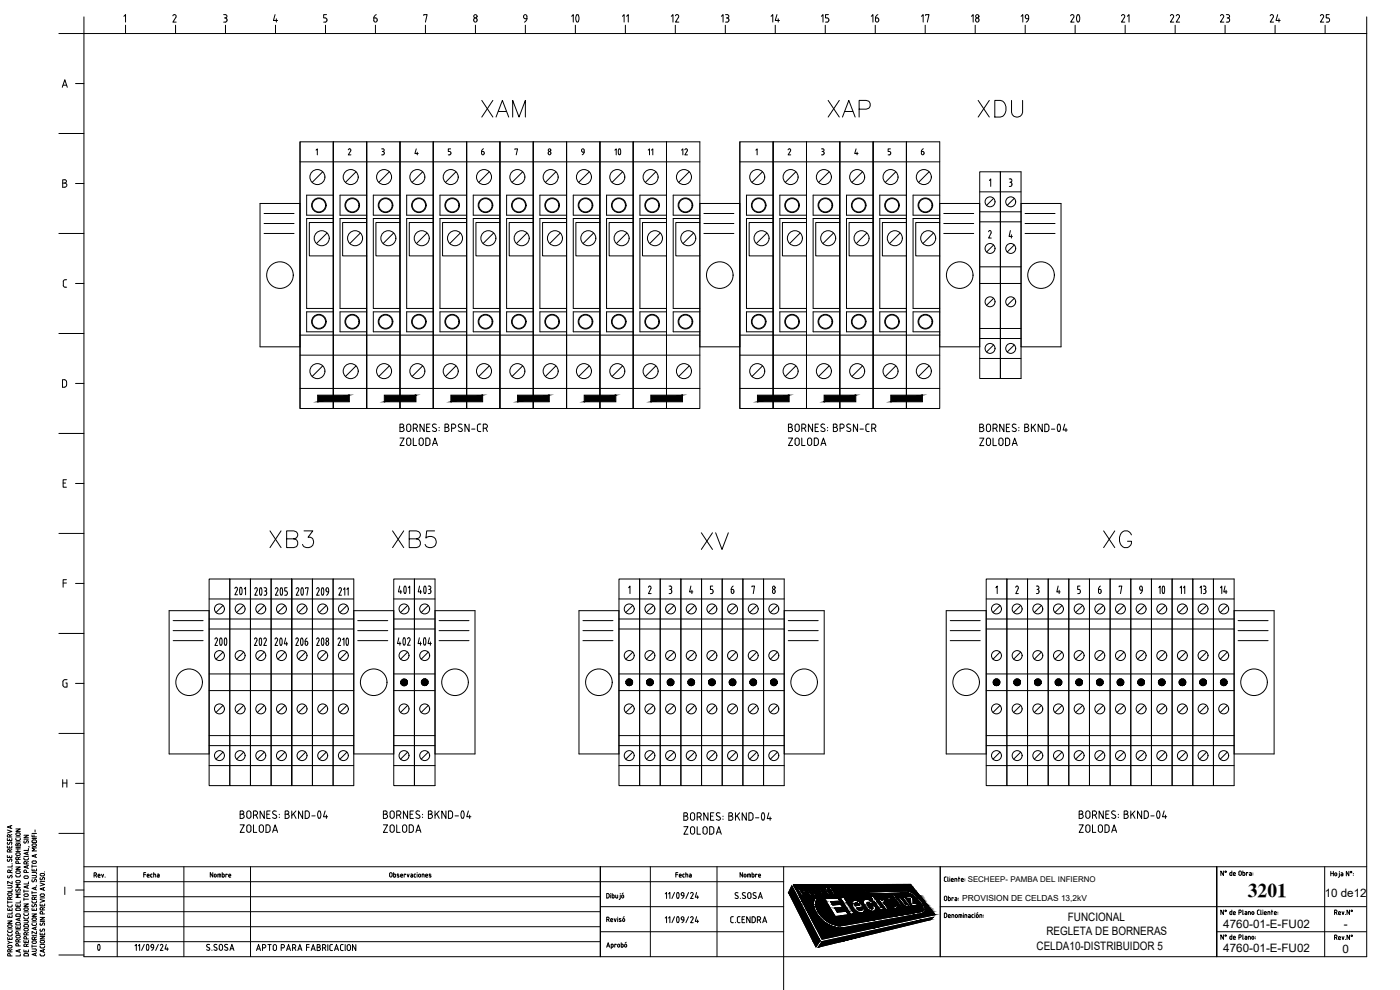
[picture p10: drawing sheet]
<svg xmlns="http://www.w3.org/2000/svg" width="420mm" height="297mm" viewBox="0 0 420 297" stroke-linecap="round" stroke-linejoin="round" font-family="sans-serif">
<defs><g id="words">
<g font-size="8.8">
<text x="143.6" y="36.3">XAM</text>
<text x="247.6" y="36.3">XAP</text>
<text x="292.8" y="36.3">XDU</text>
<text x="80.1" y="165.5">XB3</text>
<text x="116.8" y="165.5">XB5</text>
<text x="209.5" y="166.2">XV</text>
<text x="330.2" y="165.5">XG</text>
</g>
<g font-size="7.9">
<text x="168.6" y="8.8">10</text>
<text x="318.9" y="8.8">20</text>
<text x="345.4" y="180.3">10</text>
<text x="62.4" y="195.8">200</text>
</g>
<g font-size="7.5">
<text x="74.4" y="180.6">203</text>
<text x="80.4" y="180.6">205</text>
<text x="86.8" y="180.6">207</text>
<text x="92.8" y="180.6">209</text>
</g>
<text font-size="7.1" x="25.8" y="287.2">0</text>
<text font-size="6.6" x="182" y="48.3">10</text>
<text font-size="5.9" x="374.5" y="269.1">3201</text>
<g font-size="5.3">
<text x="111.1" y="7.8">6</text>
<text x="154.9" y="7.8">9</text>
<text x="200.7" y="7.8">12</text>
<text x="215.5" y="7.8">13</text>
<text x="230.4" y="7.8">14</text>
<text x="245.5" y="7.8">15</text>
<text x="260.7" y="7.8">16</text>
<text x="275.5" y="7.8">17</text>
<text x="290.7" y="7.8">18</text>
<text x="305.5" y="7.8">19</text>
<text x="335.5" y="7.8">21</text>
<text x="350.3" y="7.8">22</text>
<text x="365.5" y="7.8">23</text>
<text x="380.3" y="7.8">24</text>
<text x="395.5" y="7.8">25</text>
</g>
<g font-size="4.9">
<text x="189.8" y="7.8" transform="rotate(-90 189.8 7.8)">11</text>
<text x="172.5" y="47.6">9</text>
<text x="207.4" y="47.6" transform="rotate(-90 207.4 47.6)">12</text>
<text x="275.5" y="47.6">6</text>
<text x="363" y="179.2" transform="rotate(-90 363 179.2)">13</text>
<text x="369.4" y="179.2" transform="rotate(-90 369.4 179.2)">14</text>
</g>
<g font-size="4.4">
<text x="197.2" y="47.6" transform="rotate(-90 197.2 47.6)">11</text>
<text x="356.7" y="179.2" transform="rotate(-90 356.7 179.2)">11</text>
</g>
<g font-size="3.5">
<text x="397.6" y="269.1">10 de12</text>
<text x="314" y="280.5">REGLETA DE BORNERAS</text>
<text x="320.5" y="276.2">FUNCIONAL</text>
<text x="367.1" y="278.6">4760-01-E-FU02</text>
<text x="403.3" y="278.6">-</text>
<text x="311.1" y="285.1">CELDA10-DISTRIBUIDOR 5</text>
<text x="367.1" y="285.6">4760-01-E-FU02</text>
<text x="402.9" y="285.9">0</text>
</g>
<text font-size="2.5" x="288.8" y="270.2">PROVISION DE CELDAS 13,2kV</text>
<text font-size="2.4" x="290.4" y="264.7">SECHEEP- PAMBA DEL INFIERNO</text>
</g></defs>
<!-- layer: TEXTO -->
<g fill="none" stroke="#000" stroke-width=".3">
<path d="M94.8 45l.4-.3v1.8M104.5 44.9l.4-.3 .4 .4-.8 1.5h.8M114.5 44.7l.8 .1v.4l-.4 .2M114.7 45.5h.2M114.9 45.5l.4 .1v.5l-.2 .3-.6 .1M124.9 44.7l-.4 1.4h1M125.2 45.7v.8M135.2 44.7h-.7v.8h.6l.2 .6-.2 .3-.6 .1M144.5 45.5v.6a.46 .46 0 0 0 .6 .2 .46 .46 0 0 0 .3-.5 .46 .46 0 0 0-.5-.3M144.5 45.5h.4M145.1 44.6l-.4 .4-.2 .4M154.5 44.9v-.2h.8l-.4 1.8"/>
<path d="M165.3 45.8v-.2a.42 .42 0 0 0-.7 0 .42 .42 0 0 0 .1 .7 .42 .42 0 0 0 .6-.2M165.3 45.9v.2M226.8 45l.4-.3v1.8M236.5 44.9l.4-.3 .4 .4-.8 1.5h.8M246.5 44.7l.8 .1v.4l-.4 .2M246.7 45.5h.2M246.9 45.5l.4 .3M247.3 46.1l-.2 .3-.6 .1M247.3 45.9v.2M256.9 44.7l-.4 1.4h1M257.2 45.7v.8M267.2 44.7h-.7v.8h.6l.2 .4-.2 .5-.6 .1"/>
<path d="M296.9 54.2l.4-.5v2.2M302.9 53.7h.4M303.1 54.7h.2M303.3 53.7l.4 .5-.4 .5M303.3 54.7l.4 .5M303.7 55.2l-.2 .7h-.6M296.7 69.5a.43 .43 0 0 1 .6-.2 .43 .43 0 0 1 .1 .6l-.7 1.5h.8M303.2 69.2l-.4 1.7h1M303.5 70.4v1M120 127.2h.7a.5 .5 0 0 1 .5 .5 .5 .5 0 0 1-.5 .5 .62 .62 0 0 1 .6 .7 .62 .62 0 0 1-.6 .6h-.7zM120 131.4h1.3l-1.3 2.3h1.3M120 128.2h.7"/>
<path d="M122 127.9a.62 .62 0 0 1 .7-.7 .62 .62 0 0 1 .6 .7v1M122 128.9a.62 .62 0 0 0 .7 .6 .62 .62 0 0 0 .6-.6M122 132a.62 .62 0 0 1 .7-.6 .62 .62 0 0 1 .6 .6v1a.64 .64 0 0 1-.6 .7 .64 .64 0 0 1-.7-.7M122 127.9v1M122 132v1M124 128.5h.7a.62 .62 0 0 0 .6-.6 .62 .62 0 0 0-.6-.7h-.7v2.3M124 131.4v2.3h1M124.8 128.5l.5 1M125.8 132a.62 .62 0 0 1 .6-.6 .62 .62 0 0 1 .6 .6v1a.64 .64 0 0 1-.6 .7 .64 .64 0 0 1-.6-.7M125.8 132v1M127.3 127.2v2.3l-1.3-2.3v2.3M128 128.2h.8"/>
<path d="M128.3 131.4l.5 .2 .2 .5v1.1l-.7 .5M128.4 131.4h-.6v2.3h.6M129 127.2h-1v2.3h1M129.8 133.7l.7-2.3 .8 2.3M130 133h1.1M130.1 128.2l.6 .3a.56 .56 0 0 1 .2 .9 .56 .56 0 0 1-.9 0l-.2-.2M130.9 127.3a.6 .6 0 0 0-.9 0 .6 .6 0 0 0 0 .9M131.8 128.2v.2M131.8 129.1v.2M133.5 127.2h.7a.5 .5 0 0 1 .4 .5 .5 .5 0 0 1-.5 .5 .62 .62 0 0 1 .7 .7 .62 .62 0 0 1-.7 .6h-.6zM133.5 128.2h.7M135.5 128.5h.7a.62 .62 0 0 0 .6-.6 .62 .62 0 0 0-.6-.7h-.7v2.3"/>
<path d="M137.8 128.2l.7 .3a.56 .56 0 0 1 .1 .9 .56 .56 0 0 1-.8 0l-.3-.2M138.7 127.3a.6 .6 0 0 0-.9 0 .6 .6 0 0 0 0 .9M140.8 127.2v2.3l-1.3-2.3v2.3M141.5 128.7h1M143.3 127.8l.1 1.4 .9 .3M144.3 127.2l-.7 .1-.3 .5M145 128.5h.7M145.7 127.2a.62 .62 0 0 1 .6 .7 .62 .62 0 0 1-.6 .6M145.7 127.2h-.7v2.3M145.8 128.5l.5 1M236.6 127.2h.6a.5 .5 0 0 1 .5 .5 .5 .5 0 0 1-.5 .5 .62 .62 0 0 1 .6 .7 .62 .62 0 0 1-.6 .6h-.6zM236.6 131.4h1.3l-1.3 2.3h1.3"/>
<path d="M236.6 128.2h.6M238.6 128.9v-1a.62 .62 0 0 1 .6-.7 .62 .62 0 0 1 .7 .7v1M238.6 128.9a.62 .62 0 0 0 .6 .6 .62 .62 0 0 0 .7-.6M238.8 131.6l.4-.2 .5 .2 .2 1.4a.62 .62 0 0 1-.7 .7 .62 .62 0 0 1-.6-.7zM240.6 128.5h.6a.62 .62 0 0 0 .7-.6 .62 .62 0 0 0-.7-.7h-.6v2.3M240.6 131.4v2.3h1M241.4 128.5l.5 1M242.5 131.6l.5-.2 .4 .2 .2 1.4a.62 .62 0 0 1-.6 .7 .62 .62 0 0 1-.6-.7zM243.9 127.2v2.3l-1.3-2.3v2.3M244.6 128.2h.8M244.9 131.4l.5 .2 .2 .5M244.9 131.4h-.5v2.3h.5"/>
<path d="M245.6 133l-.2 .5-.5 .2M245.6 127.2h-1v2.3h1M245.6 132.1v.9M246.3 129.2l.8 .3M246.4 133.7l.7-2.3 .8 2.3M246.6 133h1.1M246.6 128.2l1 .7-.1 .4-.4 .2M247.5 127.3a.6 .6 0 0 0-.9 0 .6 .6 0 0 0 0 .9M248.4 128.2v.2M248.4 129.1v.2M250.1 127.2h.6a.5 .5 0 0 1 .5 .5 .5 .5 0 0 1-.5 .5 .62 .62 0 0 1 .7 .7 .62 .62 0 0 1-.7 .6h-.6zM250.1 128.2h.6"/>
<path d="M252.1 128.5h.6a.62 .62 0 0 0 .6-.6 .62 .62 0 0 0-.6-.7h-.6v2.3M254.4 128.2l.7 .3a.56 .56 0 0 1 .1 .9 .56 .56 0 0 1-.9 0l-.2-.2M255.2 127.3a.6 .6 0 0 0-.8 0 .6 .6 0 0 0 0 .9M257.4 127.2v2.3l-1.3-2.3v2.3M258.1 128.7h1M259.9 127.8v1.4l1 .3M260.9 127.2l-.8 .1-.2 .5M261.6 128.5h.6a.62 .62 0 0 0 .6-.6 .62 .62 0 0 0-.6-.7h-.6v2.3M262.4 128.5l.5 1M294 127.3h.7a.49 .49 0 0 1 .4 .5 .49 .49 0 0 1-.4 .4 .64 .64 0 0 1 .6 .7 .64 .64 0 0 1-.6 .6h-.7zM294 131.5h1.3l-1.3 2.2h1.3M294 128.3h.7"/>
<path d="M296 127.9a.62 .62 0 0 1 .6-.7 .62 .62 0 0 1 .7 .7v1a.64 .64 0 0 1-.7 .6 .64 .64 0 0 1-.6-.6M296 132.1a.62 .62 0 0 1 .6-.7 .62 .62 0 0 1 .7 .7v1a.64 .64 0 0 1-.7 .6 .64 .64 0 0 1-.6-.6M296 127.9v1M296 132.1v1M298 128.5h.7a.61 .61 0 0 0 .6-.6 .61 .61 0 0 0-.6-.6h-.7v2.2M298 131.5v2.2h1M298.8 128.5l.5 1M299.8 132.1a.62 .62 0 0 1 .6-.7 .62 .62 0 0 1 .6 .7v1a.64 .64 0 0 1-.6 .6 .64 .64 0 0 1-.6-.6M299.8 132.1v1M301.3 127.3v2.2l-1.3-2.2v2.2M302 128.3h.8M303 127.3h-1v2.2h1"/>
<path d="M303 133v.3a.99 .99 0 0 1-1.2 .4v-2.2l1 .1 .2 1.4M303.8 133.7l.7-2.2 .8 2.2M304 133.1h1.1M304.3 127.2l.6 .2M304.3 127.3l-.4 .1-.1 .5 1 .7a.56 .56 0 0 1 0 .8 .56 .56 0 0 1-.8 0l-.2-.1M305.8 128.3v.1M305.8 129.1v.2M307.5 127.3h.7a.49 .49 0 0 1 .5 .5 .49 .49 0 0 1-.5 .4 .64 .64 0 0 1 .6 .7 .64 .64 0 0 1-.6 .6h-.7zM307.5 128.3h.7M309.5 127.3v2.2M310 128.1l.8 1.4M310.8 127.3l-1.3 1.3"/>
<path d="M312.8 127.3v2.2l-1.2-2.2v2.2M314.1 127.2l.5 .2 .2 .5-.1 1.2-.6 .4M314.1 127.3h-.6v2.2h.6M315.6 128.8h.9M317.5 127.4l.1-.1a1.31 1.31 0 0 1 .3 2.2 1.29 1.29 0 0 1-.4-2.1zM319.6 127.3l-.6 1.7h1.3M319.9 128.5v1M70.5 176.6a.43 .43 0 0 1 .6-.3 .43 .43 0 0 1 .1 .7l-.7 1.5h.8M104.1 176.9l.4-.6v2.3M120 175.8l-.4 1.8h1M120.3 177.1v1M121.4 176v-.1a1.44 1.44 0 0 1 .3 2.1h-.3"/>
<path d="M121.4 176l-.2 .7 .2 1.2M122.6 176.3l.4-.5v2.3M125.9 175.8l-.4 1.8h1M126.2 177.1v1M127.3 176l.1-.1a1.44 1.44 0 0 1 .2 2.1 1.48 1.48 0 0 1-.3-2zM128.5 175.8l.8 .3v.5l-.4 .2M128.7 176.9h.2M128.9 176.8l.4 .5M129.3 177.6l-.2 .4-.6 .1M129.3 177.3v.3M76.4 191.8a.43 .43 0 0 1 .6-.3 .43 .43 0 0 1 .1 .7l-.7 1.5h.8M78 193.5h.4"/>
<path d="M78 193.5a1.43 1.43 0 0 1 .3-2l.2 .8-.2 1.2M79.2 191.8a.43 .43 0 0 1 .6-.3 .43 .43 0 0 1 .1 .7l-.7 1.5h.8M82.5 191.8a.43 .43 0 0 1 .7-.3 .43 .43 0 0 1 .1 .7l-.8 1.5h.8M84.1 193.5h.4M84.1 193.5a1.43 1.43 0 0 1 .3-2l.3 .8-.2 1.2M85.7 191.4l-.4 1.8h1M86 192.7v1M88.8 191.8a.43 .43 0 0 1 .6-.3 .43 .43 0 0 1 .1 .7l-.7 1.5h.8M90.4 193.5h.4M90.4 193.5a1.43 1.43 0 0 1 .3-2l.3 .8-.2 1.2M91.6 193.2v.2a.56 .56 0 0 0 .9-.2 .56 .56 0 0 0-.4-.8h-.5v.8M92.2 191.4l-.5 .4-.2 .6"/>
<path d="M95 191.8a.43 .43 0 0 1 .6-.3 .43 .43 0 0 1 .1 .7l-.7 1.5h.8M96.6 193.5a1.4 1.4 0 0 1 .3-2l.3 .8-.2 1.2M96.6 193.5h.4M98.6 192.9l-.2-.4a.56 .56 0 0 0-.6 .5 .56 .56 0 0 0 .6 .6l.2-.4M98.6 192.9v.3M101.4 191.8a.43 .43 0 0 1 .7-.3 .43 .43 0 0 1 .1 .7l-.8 1.5h.8M102.8 191.9l.4-.5v2.3M104 193.5h.4M104 193.5a1.43 1.43 0 0 1 .3-2l.3 .8-.2 1.2M119.7 191.4l-.4 1.7h1M120 192.6v1M121.1 193.5h.4"/>
<path d="M121.1 193.5a1.48 1.48 0 0 1 .3-2.1l.3 .9-.2 1.2M122.3 191.7a.43 .43 0 0 1 .6-.3 .43 .43 0 0 1 .1 .7M123 192.1l-.7 1.5h.8M125.9 191.4l-.4 1.7h1M126.2 192.6v1M127.3 193.5h.4M127.3 193.5a1.48 1.48 0 0 1 .3-2.1l.2 .9-.2 1.2M128.9 191.4l-.4 1.7h1M129.2 192.6v1M72.1 243.3h.6a.49 .49 0 0 1 .5 .5 .49 .49 0 0 1-.5 .5 .62 .62 0 0 1 .6 .6 .62 .62 0 0 1-.6 .6l-.6 .1zM72.1 247.5h1.2l-1.2 2.3h1.2M72.1 244.3h.6"/>
<path d="M74.2 243.5l.5-.2 .4 .2 .2 1.4a.62 .62 0 0 1-.6 .6 .62 .62 0 0 1-.6-.6zM74.2 247.7l.5-.2 .4 .2 .2 1.4a.62 .62 0 0 1-.6 .6 .62 .62 0 0 1-.6-.6zM76.1 247.5v2.3h1M76.1 244.6h.6M76.7 244.5a.61 .61 0 0 0 .6-.6 .61 .61 0 0 0-.6-.6h-.6v2.3M76.8 244.6l.5 1M78 247.7l.4-.2 .5 .2 .2 1.4a.62 .62 0 0 1-.7 .6 .62 .62 0 0 1-.6-.6zM79.3 243.3v2.3l-1.2-2.3v2.3M80.1 244.3h.7M81 249l-.2 .5-.4 .2M81 248.2v-.3a.95 .95 0 0 0-1.2-.4v2.3h.6M81.1 243.3h-1v2.3h1"/>
<path d="M81.1 248.2v.9M81.8 249.8l.8-2.3 .7 2.3M82 249.1h1.1M82.9 243.4a.59 .59 0 0 0-.8 0 .59 .59 0 0 0 0 .8l.7 .4a.57 .57 0 0 1 .1 .9 .57 .57 0 0 1-.9-.1l-.2-.1M83.8 244.3v.1M83.8 245.2v.1M85.6 243.3h.6a.49 .49 0 0 1 .5 .5 .49 .49 0 0 1-.5 .5 .62 .62 0 0 1 .6 .6 .62 .62 0 0 1-.6 .6l-.6 .1zM85.6 244.3h.6M87.6 243.3v2.3M88.1 244.1l.7 1.5M88.8 243.3l-1.2 1.4M90.8 243.3v2.3l-1.2-2.3v2.3"/>
<path d="M92.8 244.9v.2a.98 .98 0 0 1-1.2 .5v-2.3l1 .2 .2 1.4M93.6 244.8h1M95.6 243.4h.5M95.6 243.4a1.29 1.29 0 0 0 .3 2.1l.4-.9-.2-1.2M97.6 243.3l-.5 1.8h1.2M98 244.6v1M115.1 243.3h.6a.49 .49 0 0 1 .5 .5 .49 .49 0 0 1-.5 .5 .62 .62 0 0 1 .6 .6 .62 .62 0 0 1-.6 .6l-.6 .1zM115.1 247.5h1.2l-1.2 2.3h1.2M115.1 244.3h.6M117.2 243.5l.5-.2 .4 .2 .2 1.4a.61 .61 0 0 1-.6 .6 .61 .61 0 0 1-.6-.6zM117.2 247.7l.5-.2 .4 .2 .2 1.4a.61 .61 0 0 1-.6 .6 .61 .61 0 0 1-.6-.6zM119.1 247.5v2.3h1"/>
<path d="M119.1 244.6h.6M119.7 244.5a.61 .61 0 0 0 .6-.6 .61 .61 0 0 0-.6-.6h-.6v2.3M119.8 244.6l.5 1M121 247.7l.4-.2 .5 .2 .1 1.4a.61 .61 0 0 1-.6 .6 .61 .61 0 0 1-.6-.6zM122.3 243.3v2.3l-1.2-2.3v2.3M123.1 244.3h.7M123.4 249.7l.6-.4v-1.4l-.4-.4h-.8v2.3h.6M124.1 243.3h-1v2.3h1M124.8 249.8l.8-2.3 .7 2.3M125 249.1h1.1M125.8 244.6a.56 .56 0 0 1 .1 .8 .56 .56 0 0 1-.9 0l-.2-.1M125.9 243.4a.59 .59 0 0 0-.8 0 .59 .59 0 0 0 0 .8l.7 .4"/>
<path d="M126.8 244.3v.1M126.8 245.2v.1M128.6 243.3h.6a.49 .49 0 0 1 .5 .5 .49 .49 0 0 1-.5 .5 .62 .62 0 0 1 .6 .6 .62 .62 0 0 1-.6 .6l-.6 .1zM128.6 244.3h.6M130.6 243.3v2.3M131 244.1l.8 1.5M131.8 243.3l-1.2 1.4M133.8 243.3v2.3l-1.2-2.3v2.3M135.8 244.9v.2a.99 .99 0 0 1-1.2 .5v-2.3l1 .2 .2 1.4M136.6 244.8h1M138.6 243.4h.5M138.6 243.4a1.29 1.29 0 0 0 .4 2.1l.3-.9-.2-1.2"/>
<path d="M140.6 243.3l-.5 1.8h1.2M140.9 244.6v1M205.2 248h1.3l-1.3 2.3h1.3M205.2 244.9h.6M205.8 244.9a.62 .62 0 0 1 .7 .6 .62 .62 0 0 1-.7 .6M205.8 243.8a.5 .5 0 0 1 .5 .5 .5 .5 0 0 1-.5 .5M205.8 243.9h-.6v2.2h.6M207.2 244.5v1a.62 .62 0 0 0 .6 .6 .62 .62 0 0 0 .7-.6v-1M207.2 244.5a.62 .62 0 0 1 .6-.7 .62 .62 0 0 1 .7 .7M207.4 248.2l.4-.2 .5 .2 .2 1.5a.62 .62 0 0 1-.6 .6 .62 .62 0 0 1-.7-.6zM209.2 245.1h.6a.61 .61 0 0 0 .7-.6 .61 .61 0 0 0-.7-.6h-.6v2.2M209.2 248v2.3h1"/>
<path d="M210 245.1l.5 1M212.2 248.7a.62 .62 0 0 0-.6-.7 .62 .62 0 0 0-.6 .7v1a.61 .61 0 0 0 .6 .6 .61 .61 0 0 0 .6-.6M212.2 248.7v1M212.5 243.9v2.2l-1.3-2.2v2.2M213 248l.8 .1 .4 .4v1.4a.99 .99 0 0 1-1.2 .4zM213.2 244.9h.8M214.2 243.9h-1v2.2h1M215 250.3l.7-2.3 .8 2.3M215.2 249.7h1.1M215.9 245.1a.56 .56 0 0 1 .1 .9 .56 .56 0 0 1-.8 0l-.2-.1M216.1 244a.59 .59 0 0 0-.9-.1 .59 .59 0 0 0 0 .9l.8 .4M217 244.9v.1"/>
<path d="M217 245.7v.2M218.7 244.9h.7M219.3 244.9a.62 .62 0 0 1 .7 .6 .62 .62 0 0 1-.7 .6M219.3 243.8a.5 .5 0 0 1 .5 .5 .5 .5 0 0 1-.5 .5M219.4 243.9h-.7v2.2h.7M220.7 243.9v2.2M221.2 244.7l.8 1.4M222 243.9l-1.3 1.3M224 243.9v2.2l-1.3-2.2v2.2M224.7 243.9h.9l.3 .4v1.4a.95 .95 0 0 1-1.2 .4zM226.7 245.4h1M228.7 244l.2-.1a1.31 1.31 0 0 1 .2 2.2 1.29 1.29 0 0 1-.4-2.1z"/>
<path d="M230.7 243.9l-.4 1.7h1.2M231.1 245.1v1M323.9 243.3h.6a.49 .49 0 0 1 .5 .5 .49 .49 0 0 1-.5 .5 .62 .62 0 0 1 .6 .6 .62 .62 0 0 1-.6 .6l-.6 .1zM323.9 247.5h1.2l-1.2 2.3h1.2M323.9 244.3h.6M326 243.5l.5-.2 .4 .2 .2 1.4a.62 .62 0 0 1-.6 .6 .62 .62 0 0 1-.6-.6zM326 247.7l.5-.2 .4 .2 .2 1.4a.62 .62 0 0 1-.6 .6 .62 .62 0 0 1-.6-.6zM327.9 247.5v2.3h1M327.9 244.6h.6M328.5 244.5a.61 .61 0 0 0 .6-.6 .61 .61 0 0 0-.6-.6h-.6v2.3M328.6 244.6l.5 1M329.8 247.7l.4-.2 .5 .2 .2 1.4a.61 .61 0 0 1-.7 .6 .61 .61 0 0 1-.6-.6z"/>
<path d="M331.1 243.3v2.3l-1.2-2.3v2.3M331.9 244.3h.7M332.2 247.5l.5 .2 .2 .5-.1 1.1-.6 .4M332.2 247.5h-.6v2.3h.6M332.9 243.3h-1v2.3h1M333.6 245.3l.8 .3M333.6 249.8l.8-2.3 .7 2.3M333.8 249.1h1.1M334.6 244.6l.2 .6-.4 .3M334.7 243.4a.59 .59 0 0 0-.8 0 .59 .59 0 0 0 0 .8l.7 .4M335.6 244.3v.1M335.6 245.2v.1"/>
<path d="M337.4 243.3h.6a.49 .49 0 0 1 .5 .5 .49 .49 0 0 1-.5 .5 .62 .62 0 0 1 .6 .6 .62 .62 0 0 1-.6 .6l-.6 .1zM337.4 244.3h.6M339.4 243.3v2.3M339.9 244.1l.7 1.5M340.6 243.3l-1.2 1.4M342.6 243.3v2.3l-1.2-2.3v2.3M344.6 244.9v.2a.98 .98 0 0 1-1.2 .5v-2.3l1 .2 .2 1.4M345.4 244.8h1M347.4 243.4h.5M347.4 243.4a1.29 1.29 0 0 0 .3 2.1l.2-.1M347.9 243.4l.2 .8-.2 1.2M349.4 243.3l-.5 1.8h1.2"/>
<path d="M349.8 244.6v1"/>
<circle cx="164.9" cy="45" r=".39"/>
<circle cx="98.2" cy="191.9" r=".45"/>
</g>
<!-- layer: AUXILIAR -->
<g fill="none" stroke="#000" stroke-width=".3">
<path d="M90 42.6v80h10v-80M90 48.6h90M96.9 51.5l-3.2 3.2M100 42.6h-10v80M100 42.6v80h10v-80M100 58.6h-8v6h8M106.9 51.5l-3.2 3.2M110 42.6h-10v80M110 42.6v80h10v-80M110 58.6h-8v6h8M116.9 51.5l-3.2 3.2M120 42.6h-10v80"/>
<path d="M120 42.6v80h10v-80M120 58.6h-8v6h8M126.9 51.5l-3.2 3.2M130 42.6h-10v80M130 42.6v80h10v-80M130 58.6h-8v6h8M136.9 51.5l-3.2 3.2M140 42.6h-10v80M140 42.6v80h10v-80M140 58.6h-8v6h8M146.9 51.5l-3.2 3.2M150 42.6h-10v80"/>
<path d="M150 42.6v80h10v-80M150 58.6h-8v6h8M156.9 51.5l-3.2 3.2M160 42.6h-10v80M160 42.6v80h10v-80M160 58.6h-8v6h8M166.9 51.5l-3.2 3.2M170 42.6h-10v80M170 42.6v80h10v-80M170 58.6h-8v6h8M176.9 51.5l-3.2 3.2M180 42.6h-10v80"/>
<path d="M180 42.6v80h10v-80M180 58.6h-8v6h8M186.9 51.5l-3.2 3.2M190 42.6h-10v80M190 42.6v80h10v-80M190 48.6h20M190 58.6h-8v6h8M196.9 51.5l-3.2 3.2M200 42.6h-10v80M200 42.6v80h10v-80h-10v80M200 58.6h-8v6h8M206.9 51.5l-3.2 3.2"/>
<path d="M210 58.6h-8v6h8M222 42.6v80h10v-80M222 48.6h60M228.9 51.5l-3.2 3.2M232 42.6h-10v80M232 42.6v80h10v-80M232 58.6h-8v6h8M238.9 51.5l-3.2 3.2M242 42.6h-10v80M242 42.6v80h10v-80M242 58.6h-8v6h8M248.9 51.5l-3.2 3.2"/>
<path d="M252 42.6h-10v80M252 42.6v80h10v-80M252 58.6h-8v6h8M258.9 51.5l-3.2 3.2M262 42.6h-10v80M262 42.6v80h10v-80M262 58.6h-8v6h8M268.9 51.5l-3.2 3.2M272 42.6h-10v80M272 42.6v80h10v-80h-10v80M272 58.6h-8v6h8M278.8 51.5l-3.1 3.2"/>
<path d="M282 58.6h-8v6h8M294 51.5h6.2v62.1h-6.2zM294 57.6h12.4M298.2 59.5l-2.1 2.1M300.2 51.5h6.2v62.1h-6.2zM304.4 59.5l-2.1 2.1M98.2 69.9l-3.2 3.2M100 66.8h-7.2v10h7.2M100 65.6h-8v26.9h8M108.2 69.9l-3.2 3.2M110 66.8h-7.2v10h7.2M110 65.6h-8v26.9h8"/>
<path d="M118.2 69.9l-3.2 3.2M120 66.8h-7.2v10h7.2M120 65.6h-8v26.9h8M128.2 69.9l-3.2 3.2M130 66.8h-7.2v10h7.2M130 65.6h-8v26.9h8M138.2 69.9l-3.2 3.2M140 66.8h-7.2v10h7.2M140 65.6h-8v26.9h8M148.2 69.9l-3.2 3.2M150 66.8h-7.2v10h7.2M150 65.6h-8v26.9h8"/>
<path d="M158.2 69.9l-3.2 3.2M160 66.8h-7.2v10h7.2M160 65.6h-8v26.9h8M168.2 69.9l-3.2 3.2M170 66.8h-7.2v10h7.2M170 65.6h-8v26.9h8M178.2 69.9l-3.2 3.2M180 66.8h-7.2v10h7.2M180 65.6h-8v26.9h8M188.2 69.9l-3.2 3.2M190 66.8h-7.2v10h7.2M190 65.6h-8v26.9h8"/>
<path d="M198.2 69.9l-3.2 3.2M200 66.8h-7.2v10h7.2M200 65.6h-8v26.9h8M208.2 69.9l-3.2 3.2M210 66.8h-7.2v10h7.2M210 65.6h-8v26.9h8M230.2 69.9l-3.2 3.2M232 66.8h-7.2v10h7.2M232 65.6h-8v26.9h8M240.2 69.9l-3.2 3.2M242 66.8h-7.2v10h7.2M242 65.6h-8v26.9h8"/>
<path d="M250.2 69.9l-3.2 3.2M252 66.8h-7.2v10h7.2M252 65.6h-8v26.9h8M260.2 69.9l-3.2 3.2M262 66.8h-7.2v10h7.2M262 65.6h-8v26.9h8M270.2 69.9l-3.2 3.2M272 66.8h-7.2v10h7.2M272 65.6h-8v26.9h8M280.2 69.9l-3.2 3.2M282 66.8h-7.2v10h7.2M282 65.6h-8v26.9h8"/>
<path d="M294 63.5h12.4M294 66.6h12.4M298.2 73.5l-2.1 2.1M304.4 73.5l-2.1 2.1M100 93.6h-8v6h8M110 93.6h-8v6h8M120 93.6h-8v6h8M130 93.6h-8v6h8M140 93.6h-8v6h8M150 93.6h-8v6h8M160 93.6h-8v6h8M170 93.6h-8v6h8"/>
<path d="M180 93.6h-8v6h8M190 93.6h-8v6h8M200 93.6h-8v6h8M210 93.6h-8v6h8M232 93.6h-8v6h8M242 93.6h-8v6h8M252 93.6h-8v6h8M262 93.6h-8v6h8M272 93.6h-8v6h8M282 93.6h-8v6h8M294 98.6h12.4M294 85.1h12.4"/>
<path d="M294 80.1h12.4M298.2 89.5l-2.1 2.1M304.4 89.5l-2.1 2.1M90 116.6h120M90 106.6h120M90 100.5h120M96.9 109.8l-3.2 3.2M106.9 109.8l-3.2 3.2M116.9 109.8l-3.2 3.2M126.9 109.8l-3.2 3.2M136.9 109.8l-3.2 3.2M146.9 109.8l-3.2 3.2"/>
<path d="M156.9 109.8l-3.2 3.2M166.9 109.8l-3.2 3.2M176.9 109.8l-3.2 3.2M186.9 109.8l-3.2 3.2M196.9 109.8l-3.2 3.2M206.9 109.8l-3.2 3.2M222 116.6h60M222 106.6h60M222 100.5h60M228.9 109.8l-3.2 3.2M238.9 109.8l-3.2 3.2M248.9 109.8l-3.2 3.2"/>
<path d="M258.9 109.8l-3.2 3.2M268.9 109.8l-3.2 3.2M278.8 109.8l-3.1 3.2M294 107.6h12.4M294 101.6h12.4M298.2 103.5l-2.1 2.1M304.4 103.5l-2.1 2.1M62.8 173.7h6.2v62h-6.2zM62.8 179.7h12.4M69 173.7h6.2v62h-6.2zM75.2 173.7h6.2v62h-6.2zM87.6 173.7h-6.2v62h12.4v-62"/>
<path d="M87.6 173.7v62v-62M93.8 173.7h6.2v62h-6.2zM100 173.7h6.2v62h-6.2zM100 179.7h6.2M118.2 173.7h6.2v62h-6.2zM118.2 179.7h12.4M124.4 173.7h6.2v62h-6.2zM185.8 173.7h6.2v62h-6.2zM185.8 179.7h49.6M192 173.7h6.1v62h-6.1zM198.1 173.7h6.2v62h-6.2zM204.3 173.7h6.2v62h-6.2z"/>
<path d="M210.5 173.7h6.2v62h-6.2zM216.7 173.7h6.2v62h-6.2zM222.9 173.7h6.3v62h-6.3zM229.2 173.7h6.2v62h-6.2zM296 173.7h6.2v62h-6.2zM296 179.7h49.6M302.2 173.7h6.2v62h-6.2zM308.4 173.7h6.2v62h-6.2zM314.6 173.7h6.2v62h-6.2zM320.8 173.7h6.2v62h-6.2zM327 173.7h6.2v62h-6.2zM333.2 173.7h6.2v62h-6.2z"/>
<path d="M339.4 173.7h6.2v62h-6.2zM345.6 173.7h6.2v62h-6.2zM351.8 173.7h6.2v62h-6.2zM358 173.7h6.2v62h-6.2zM364.2 173.7h6.2v62h-6.2zM62.8 185.7h43.4M66.9 181.7l-2.1 2.1M69 188.7h37.2M73.1 181.7l-2.1 2.1M79.3 181.7l-2.1 2.1M79.3 195.7l-2.1 2.1M85.5 181.7l-2.1 2.1"/>
<path d="M85.5 195.7l-2.1 2.1M91.7 181.7l-2.1 2.1M91.7 195.7l-2.1 2.1M97.9 181.7l-2.1 2.1M97.9 195.7l-2.1 2.1M104.1 181.7l-2.1 2.1M104.1 195.7l-2.1 2.1M118.2 185.7h12.4M118.2 188.7h12.4M122.3 181.7l-2.1 2.1M122.3 195.7l-2.1 2.1M128.5 181.7l-2.1 2.1"/>
<path d="M128.5 195.7l-2.1 2.1M185.8 185.7h49.6M185.8 188.7h49.6M189.9 181.7l-2.1 2.1M189.9 195.7l-2.1 2.1M196.1 181.7l-2.1 2.1M196.1 195.7l-2.1 2.1M202.3 181.7l-2.1 2.1M202.3 195.7l-2.1 2.1M208.5 181.7l-2.1 2.1M208.5 195.7l-2.1 2.1M214.7 181.7l-2.1 2.1"/>
<path d="M214.7 195.7l-2.1 2.1M220.9 181.7l-2.1 2.1M220.9 195.7l-2.1 2.1M227.1 181.7l-2.1 2.1M227.1 195.7l-2.1 2.1M233.3 181.7l-2.1 2.1M233.3 195.7l-2.1 2.1M296 185.7h74.4M296 188.7h74.4M300.1 181.7l-2.1 2.1M300.1 195.7l-2.1 2.1M306.3 181.7l-2.1 2.1"/>
<path d="M306.3 195.7l-2.1 2.1M312.5 181.7l-2.1 2.1M312.5 195.7l-2.1 2.1M318.7 181.7l-2.1 2.1M318.7 195.7l-2.1 2.1M324.9 181.7l-2.1 2.1M324.9 195.7l-2.1 2.1M331.1 181.7l-2.1 2.1M331.1 195.7l-2.1 2.1M337.3 181.7l-2.1 2.1M337.3 195.7l-2.1 2.1M343.5 181.7l-2.1 2.1"/>
<path d="M343.5 195.7l-2.1 2.1M349.7 181.7l-2.1 2.1M349.7 195.7l-2.1 2.1M355.9 181.7l-2.1 2.1M355.9 195.7l-2.1 2.1M362.1 181.7l-2.1 2.1M362.1 195.7l-2.1 2.1M368.3 181.7l-2.1 2.1M368.3 195.7l-2.1 2.1M62.8 207.2h43.4M62.8 202.2h43.4M66.9 211.7l-2.1 2.1"/>
<path d="M73.1 211.7l-2.1 2.1M79.3 211.7l-2.1 2.1M85.5 211.7l-2.1 2.1M91.7 211.7l-2.1 2.1M97.9 211.7l-2.1 2.1M104.1 211.7l-2.1 2.1M118.2 207.2h12.4M118.2 202.2h12.4M122.3 211.7l-2.1 2.1M128.5 211.7l-2.1 2.1M185.8 207.2h49.6M185.8 202.2h49.6"/>
<path d="M189.9 211.7l-2.1 2.1M196.1 211.7l-2.1 2.1M202.3 211.7l-2.1 2.1M208.5 211.7l-2.1 2.1M214.7 211.7l-2.1 2.1M220.9 211.7l-2.1 2.1M227.1 211.7l-2.1 2.1M233.3 211.7l-2.1 2.1M296 207.2h74.4M296 202.2h74.4M300.1 211.7l-2.1 2.1M306.3 211.7l-2.1 2.1"/>
<path d="M312.5 211.7l-2.1 2.1M318.7 211.7l-2.1 2.1M324.9 211.7l-2.1 2.1M331.1 211.7l-2.1 2.1M337.3 211.7l-2.1 2.1M343.5 211.7l-2.1 2.1M349.7 211.7l-2.1 2.1M355.9 211.7l-2.1 2.1M362.1 211.7l-2.1 2.1M368.3 211.7l-2.1 2.1M62.8 229.7h43.4M62.8 223.7h43.4"/>
<path d="M62.8 220.7h43.4M66.9 225.7l-2.1 2.1M73.1 225.7l-2.1 2.1M79.3 225.7l-2.1 2.1M85.5 225.7l-2.1 2.1M91.7 225.7l-2.1 2.1M97.9 225.7l-2.1 2.1M104.1 225.7l-2.1 2.1M118.2 229.7h12.4M118.2 223.7h12.4M118.2 220.7h12.4M122.3 225.7l-2.1 2.1"/>
<path d="M128.5 225.7l-2.1 2.1M185.8 229.7h49.6M185.8 223.7h49.6M185.8 220.7h49.6M189.9 225.7l-2.1 2.1M196.1 225.7l-2.1 2.1M202.3 225.7l-2.1 2.1M208.5 225.7l-2.1 2.1M214.7 225.7l-2.1 2.1M220.9 225.7l-2.1 2.1M227.1 225.7l-2.1 2.1M233.3 225.7l-2.1 2.1"/>
<path d="M296 229.7h74.4M296 223.7h74.4M296 220.7h74.4M300.1 225.7l-2.1 2.1M306.3 225.7l-2.1 2.1M312.5 225.7l-2.1 2.1M318.7 225.7l-2.1 2.1M324.9 225.7l-2.1 2.1M331.1 225.7l-2.1 2.1M337.3 225.7l-2.1 2.1M343.5 225.7l-2.1 2.1M349.7 225.7l-2.1 2.1"/>
<path d="M355.9 225.7l-2.1 2.1M362.1 225.7l-2.1 2.1M368.3 225.7l-2.1 2.1"/>
<circle cx="95.3" cy="53.1" r="2.25"/>
<circle cx="105.3" cy="53.1" r="2.25"/>
<circle cx="115.3" cy="53.1" r="2.25"/>
<circle cx="125.3" cy="53.1" r="2.25"/>
<circle cx="135.3" cy="53.1" r="2.25"/>
<circle cx="145.3" cy="53.1" r="2.25"/>
<circle cx="155.3" cy="53.1" r="2.25"/>
<circle cx="165.3" cy="53.1" r="2.25"/>
<circle cx="175.2" cy="53.1" r="2.25"/>
<circle cx="185.3" cy="53.1" r="2.25"/>
<circle cx="195.3" cy="53.1" r="2.25"/>
<circle cx="205.3" cy="53.1" r="2.25"/>
<circle cx="227.3" cy="53.1" r="2.25"/>
<circle cx="237.3" cy="53.1" r="2.25"/>
<circle cx="247.3" cy="53.1" r="2.25"/>
<circle cx="257.2" cy="53.1" r="2.25"/>
<circle cx="267.3" cy="53.1" r="2.25"/>
<circle cx="277.3" cy="53.1" r="2.25"/>
<circle cx="95.7" cy="61.6" r="2.19"/>
<circle cx="95.7" cy="61.6" r="2"/>
<circle cx="96.6" cy="71.5" r="2.25"/>
<circle cx="105.7" cy="61.6" r="2.19"/>
<circle cx="105.7" cy="61.6" r="2"/>
<circle cx="106.6" cy="71.5" r="2.25"/>
<circle cx="115.7" cy="61.6" r="2.19"/>
<circle cx="115.7" cy="61.6" r="2"/>
<circle cx="116.6" cy="71.5" r="2.25"/>
<circle cx="125.7" cy="61.6" r="2.19"/>
<circle cx="125.7" cy="61.6" r="2"/>
<circle cx="126.6" cy="71.5" r="2.25"/>
<circle cx="135.7" cy="61.6" r="2.19"/>
<circle cx="135.7" cy="61.6" r="2"/>
<circle cx="136.6" cy="71.5" r="2.25"/>
<circle cx="145.7" cy="61.6" r="2.19"/>
<circle cx="145.7" cy="61.6" r="2"/>
<circle cx="146.6" cy="71.5" r="2.25"/>
<circle cx="155.7" cy="61.6" r="2.19"/>
<circle cx="155.7" cy="61.6" r="2"/>
<circle cx="156.6" cy="71.5" r="2.25"/>
<circle cx="165.7" cy="61.6" r="2.19"/>
<circle cx="165.7" cy="61.6" r="2"/>
<circle cx="166.5" cy="71.5" r="2.25"/>
<circle cx="175.7" cy="61.6" r="2.19"/>
<circle cx="175.7" cy="61.6" r="2"/>
<circle cx="176.6" cy="71.5" r="2.25"/>
<circle cx="185.7" cy="61.6" r="2.19"/>
<circle cx="185.7" cy="61.6" r="2"/>
<circle cx="186.6" cy="71.5" r="2.25"/>
<circle cx="195.7" cy="61.6" r="2.19"/>
<circle cx="195.7" cy="61.6" r="2"/>
<circle cx="196.6" cy="71.5" r="2.25"/>
<circle cx="205.7" cy="61.6" r="2.19"/>
<circle cx="205.7" cy="61.6" r="2"/>
<circle cx="206.6" cy="71.5" r="2.25"/>
<circle cx="227.7" cy="61.6" r="2.19"/>
<circle cx="227.7" cy="61.6" r="2"/>
<circle cx="228.5" cy="71.5" r="2.25"/>
<circle cx="237.7" cy="61.6" r="2.19"/>
<circle cx="237.7" cy="61.6" r="2"/>
<circle cx="238.6" cy="71.5" r="2.25"/>
<circle cx="247.7" cy="61.6" r="2.19"/>
<circle cx="247.7" cy="61.6" r="2"/>
<circle cx="248.5" cy="71.5" r="2.25"/>
<circle cx="257.7" cy="61.6" r="2.19"/>
<circle cx="257.7" cy="61.6" r="2"/>
<circle cx="258.6" cy="71.5" r="2.25"/>
<circle cx="267.7" cy="61.6" r="2.19"/>
<circle cx="267.7" cy="61.6" r="2"/>
<circle cx="268.6" cy="71.5" r="2.25"/>
<circle cx="277.7" cy="61.6" r="2.19"/>
<circle cx="277.7" cy="61.6" r="2"/>
<circle cx="278.6" cy="71.5" r="2.25"/>
<circle cx="297.1" cy="60.6" r="1.49"/>
<circle cx="297.1" cy="74.5" r="1.49"/>
<circle cx="303.3" cy="74.5" r="1.49"/>
<circle cx="303.3" cy="60.6" r="1.49"/>
<circle cx="95.7" cy="96.5" r="2.19"/>
<circle cx="95.7" cy="96.5" r="2"/>
<circle cx="105.7" cy="96.5" r="2.19"/>
<circle cx="105.7" cy="96.5" r="2"/>
<circle cx="115.7" cy="96.5" r="2.19"/>
<circle cx="115.7" cy="96.5" r="2"/>
<circle cx="125.7" cy="96.5" r="2.19"/>
<circle cx="125.7" cy="96.5" r="2"/>
<circle cx="135.7" cy="96.5" r="2.19"/>
<circle cx="135.7" cy="96.5" r="2"/>
<circle cx="145.7" cy="96.5" r="2.19"/>
<circle cx="145.7" cy="96.5" r="2"/>
<circle cx="155.7" cy="96.5" r="2.19"/>
<circle cx="155.7" cy="96.5" r="2"/>
<circle cx="165.7" cy="96.5" r="2.19"/>
<circle cx="165.7" cy="96.5" r="2"/>
<circle cx="175.7" cy="96.5" r="2.19"/>
<circle cx="175.7" cy="96.5" r="2"/>
<circle cx="185.7" cy="96.5" r="2.19"/>
<circle cx="185.7" cy="96.5" r="2"/>
<circle cx="195.7" cy="96.5" r="2.19"/>
<circle cx="195.7" cy="96.5" r="2"/>
<circle cx="205.7" cy="96.5" r="2.19"/>
<circle cx="205.7" cy="96.5" r="2"/>
<circle cx="227.7" cy="96.5" r="2.19"/>
<circle cx="227.7" cy="96.5" r="2"/>
<circle cx="237.7" cy="96.5" r="2.19"/>
<circle cx="237.7" cy="96.5" r="2"/>
<circle cx="247.7" cy="96.5" r="2.19"/>
<circle cx="247.7" cy="96.5" r="2"/>
<circle cx="257.7" cy="96.5" r="2.19"/>
<circle cx="257.7" cy="96.5" r="2"/>
<circle cx="267.7" cy="96.5" r="2.19"/>
<circle cx="267.7" cy="96.5" r="2"/>
<circle cx="277.7" cy="96.5" r="2.19"/>
<circle cx="277.7" cy="96.5" r="2"/>
<circle cx="297.1" cy="90.5" r="1.49"/>
<circle cx="303.3" cy="90.5" r="1.49"/>
<circle cx="95.3" cy="111.4" r="2.25"/>
<circle cx="105.3" cy="111.4" r="2.25"/>
<circle cx="115.3" cy="111.4" r="2.25"/>
<circle cx="125.3" cy="111.4" r="2.25"/>
<circle cx="135.3" cy="111.4" r="2.25"/>
<circle cx="145.3" cy="111.4" r="2.25"/>
<circle cx="155.3" cy="111.4" r="2.25"/>
<circle cx="165.3" cy="111.4" r="2.25"/>
<circle cx="175.2" cy="111.4" r="2.25"/>
<circle cx="185.3" cy="111.4" r="2.25"/>
<circle cx="195.3" cy="111.4" r="2.25"/>
<circle cx="205.3" cy="111.4" r="2.25"/>
<circle cx="227.3" cy="111.4" r="2.25"/>
<circle cx="237.3" cy="111.4" r="2.25"/>
<circle cx="247.3" cy="111.4" r="2.25"/>
<circle cx="257.2" cy="111.4" r="2.25"/>
<circle cx="267.3" cy="111.4" r="2.25"/>
<circle cx="277.3" cy="111.4" r="2.25"/>
<circle cx="297.1" cy="104.5" r="1.49"/>
<circle cx="303.3" cy="104.5" r="1.49"/>
<circle cx="65.9" cy="182.7" r="1.49"/>
<circle cx="72.1" cy="182.7" r="1.49"/>
<circle cx="78.3" cy="196.7" r="1.49"/>
<circle cx="78.3" cy="182.7" r="1.49"/>
<circle cx="84.5" cy="182.7" r="1.49"/>
<circle cx="84.5" cy="196.7" r="1.49"/>
<circle cx="90.6" cy="196.7" r="1.49"/>
<circle cx="90.6" cy="182.7" r="1.49"/>
<circle cx="96.8" cy="196.7" r="1.49"/>
<circle cx="96.8" cy="182.7" r="1.49"/>
<circle cx="103" cy="196.7" r="1.49"/>
<circle cx="103" cy="182.7" r="1.49"/>
<circle cx="121.3" cy="196.7" r="1.49"/>
<circle cx="121.3" cy="182.7" r="1.49"/>
<circle cx="127.5" cy="182.7" r="1.49"/>
<circle cx="127.5" cy="196.7" r="1.49"/>
<circle cx="188.8" cy="196.7" r="1.49"/>
<circle cx="188.8" cy="182.7" r="1.49"/>
<circle cx="195" cy="196.7" r="1.49"/>
<circle cx="195" cy="182.7" r="1.49"/>
<circle cx="201.2" cy="182.7" r="1.49"/>
<circle cx="201.2" cy="196.7" r="1.49"/>
<circle cx="207.4" cy="196.7" r="1.49"/>
<circle cx="207.4" cy="182.7" r="1.49"/>
<circle cx="213.6" cy="196.7" r="1.49"/>
<circle cx="213.6" cy="182.7" r="1.49"/>
<circle cx="219.8" cy="196.7" r="1.49"/>
<circle cx="219.8" cy="182.7" r="1.49"/>
<circle cx="226" cy="182.7" r="1.49"/>
<circle cx="226" cy="196.7" r="1.49"/>
<circle cx="232.2" cy="182.7" r="1.49"/>
<circle cx="232.2" cy="196.7" r="1.49"/>
<circle cx="299.1" cy="196.7" r="1.49"/>
<circle cx="299.1" cy="182.7" r="1.49"/>
<circle cx="305.3" cy="182.7" r="1.49"/>
<circle cx="305.3" cy="196.7" r="1.49"/>
<circle cx="311.5" cy="196.7" r="1.49"/>
<circle cx="311.5" cy="182.7" r="1.49"/>
<circle cx="317.7" cy="196.7" r="1.49"/>
<circle cx="317.7" cy="182.7" r="1.49"/>
<circle cx="323.9" cy="196.7" r="1.49"/>
<circle cx="323.9" cy="182.7" r="1.49"/>
<circle cx="330.1" cy="182.7" r="1.49"/>
<circle cx="330.1" cy="196.7" r="1.49"/>
<circle cx="336.3" cy="196.7" r="1.49"/>
<circle cx="336.3" cy="182.7" r="1.49"/>
<circle cx="342.5" cy="182.7" r="1.49"/>
<circle cx="342.5" cy="196.7" r="1.49"/>
<circle cx="348.7" cy="182.7" r="1.49"/>
<circle cx="348.7" cy="196.7" r="1.49"/>
<circle cx="354.8" cy="196.7" r="1.49"/>
<circle cx="354.8" cy="182.7" r="1.49"/>
<circle cx="361.1" cy="182.7" r="1.49"/>
<circle cx="361.1" cy="196.7" r="1.49"/>
<circle cx="367.3" cy="196.7" r="1.49"/>
<circle cx="367.3" cy="182.7" r="1.49"/>
<circle cx="65.9" cy="212.7" r="1.49"/>
<circle cx="72.1" cy="212.7" r="1.49"/>
<circle cx="78.3" cy="212.7" r="1.49"/>
<circle cx="84.5" cy="212.7" r="1.49"/>
<circle cx="90.6" cy="212.7" r="1.49"/>
<circle cx="96.8" cy="212.7" r="1.49"/>
<circle cx="103" cy="212.7" r="1.49"/>
<circle cx="121.3" cy="212.7" r="1.49"/>
<circle cx="127.5" cy="212.7" r="1.49"/>
<circle cx="188.8" cy="212.7" r="1.49"/>
<circle cx="195" cy="212.7" r="1.49"/>
<circle cx="201.2" cy="212.7" r="1.49"/>
<circle cx="207.4" cy="212.7" r="1.49"/>
<circle cx="213.6" cy="212.7" r="1.49"/>
<circle cx="219.8" cy="212.7" r="1.49"/>
<circle cx="226" cy="212.7" r="1.49"/>
<circle cx="232.2" cy="212.7" r="1.49"/>
<circle cx="299.1" cy="212.7" r="1.49"/>
<circle cx="305.3" cy="212.7" r="1.49"/>
<circle cx="311.5" cy="212.7" r="1.49"/>
<circle cx="317.7" cy="212.7" r="1.49"/>
<circle cx="323.9" cy="212.7" r="1.49"/>
<circle cx="330.1" cy="212.7" r="1.49"/>
<circle cx="336.3" cy="212.7" r="1.49"/>
<circle cx="342.5" cy="212.7" r="1.49"/>
<circle cx="348.7" cy="212.7" r="1.49"/>
<circle cx="354.8" cy="212.7" r="1.49"/>
<circle cx="361.1" cy="212.7" r="1.49"/>
<circle cx="367.3" cy="212.7" r="1.49"/>
<circle cx="65.9" cy="226.7" r="1.49"/>
<circle cx="72.1" cy="226.7" r="1.49"/>
<circle cx="78.3" cy="226.7" r="1.49"/>
<circle cx="84.5" cy="226.7" r="1.49"/>
<circle cx="90.6" cy="226.7" r="1.49"/>
<circle cx="96.8" cy="226.7" r="1.49"/>
<circle cx="103" cy="226.7" r="1.49"/>
<circle cx="121.3" cy="226.7" r="1.49"/>
<circle cx="127.5" cy="226.7" r="1.49"/>
<circle cx="188.8" cy="226.7" r="1.49"/>
<circle cx="195" cy="226.7" r="1.49"/>
<circle cx="201.2" cy="226.7" r="1.49"/>
<circle cx="207.4" cy="226.7" r="1.49"/>
<circle cx="213.6" cy="226.7" r="1.49"/>
<circle cx="219.8" cy="226.7" r="1.49"/>
<circle cx="226" cy="226.7" r="1.49"/>
<circle cx="232.2" cy="226.7" r="1.49"/>
<circle cx="299.1" cy="226.7" r="1.49"/>
<circle cx="305.3" cy="226.7" r="1.49"/>
<circle cx="311.5" cy="226.7" r="1.49"/>
<circle cx="317.7" cy="226.7" r="1.49"/>
<circle cx="323.9" cy="226.7" r="1.49"/>
<circle cx="330.1" cy="226.7" r="1.49"/>
<circle cx="336.3" cy="226.7" r="1.49"/>
<circle cx="342.5" cy="226.7" r="1.49"/>
<circle cx="348.7" cy="226.7" r="1.49"/>
<circle cx="354.8" cy="226.7" r="1.49"/>
<circle cx="361.1" cy="226.7" r="1.49"/>
<circle cx="367.3" cy="226.7" r="1.49"/>
</g>
<!-- layer: 0 -->
<g fill="none" stroke="#000" stroke-width=".3">
<path d="M25.2 10.1h385v276.9h-385zM78 61.1h12v43h-12zM79.2 67.1h9M79.2 64.1h9M79.2 70h9M210 61.1h12v43h-12zM211.2 67.1h9M211.2 64.1h9M211.2 70h9M282 61.1h12v43h-12zM283.2 67.1h9M283.2 64.1h9"/>
<path d="M283.2 70h9M306.4 61.1h12v43h-12zM307.6 67.1h9M307.6 64.1h9M307.6 70h9M50.8 183.2h12v43h-12zM52 189.2h9M52 186.2h9M52 192.2h9M106.2 183.2h12v43h-12zM107.4 189.2h9M107.4 186.2h9"/>
<path d="M107.4 192.2h9M130.6 183.2h12v43h-12zM131.8 189.2h9M131.8 186.2h9M131.8 192.2h9M173.8 183.2h12v43h-12zM174.9 189.2h9.1M174.9 186.2h9.1M174.9 192.2h9.1M235.4 183.2h12v43h-12zM236.6 189.2h9M236.6 186.2h9"/>
<path d="M236.6 192.2h9M284 183.2h12v43h-12zM285.2 189.2h9M285.2 186.2h9M285.2 192.2h9M370.4 183.2h12v43h-12zM371.6 189.2h9M371.6 186.2h9M371.6 192.2h9M25.2 260.1h385M25.2 264.5h210M25.2 278.1h155"/>
<path d="M25.2 273.5h155M25.2 269.1h155M35.2 260.1v26.9M55.2 260.1v26.9M75.2 260.1v26.9M180.2 272h55M180.2 279.6h55M195.2 260.1v26.9M215.2 260.1v26.9M235.2 260.1v36.9M237.6 265.8l8.5 16.4-1.2 1.9-8.2-16.3zM238.1 265.5l35.2-.1 7.3 9-33.9 7.4z"/>
<path d="M239.3 266.4h1.4a.86 .86 0 0 1 .8 .5 .86 .86 0 0 1-.2 .9h-.7l.6 1.1h-.6zM240.1 266.7l.6 .1 .2 .6-.4 .1zM241.7 266.4l1.8 .1 .4 .4v.7l1.1 1.2h-.6l-.7-1h-.6l.6 1-.5 .1zM243.4 267.1l-.2 .3M243.4 267.1l-.3-.4h-.7l.5 .7h.3M244.7 266.2a1.97 1.97 0 0 1 2 2.4 1.9 1.9 0 0 1-2.1-2.1zM245.1 266.7a1.5 1.5 0 0 1 1.1 1.7l-.9-.9zM246.4 266.3l.6-.1 .9 .8-.1-.8h.5l.1 1.3 .7 1.1h-.6l-.5-.9zM247.5 269.6l3.9-.2 .7 1-2.8 .1 .6 1 2.4-.1 .6 .9-2.4 .2 .8 1.2 2.6-.3 .7 1.1-3.9 .5zM248.7 266.2l1.4-.1 .3 .5h-.8l.3 .5h.7l.3 .4h-.7l.4 .6h.8l.2 .4h-1.3zM251.9 277.8h.1M252.2 269.4l1.1-.1 3.2 4.9-1.2 .2z"/>
<path d="M252.5 266.6l.1 .2-.4 .1-.4-.4a1.55 1.55 0 0 0 1 1.5l-.1-.4a.47 .47 0 0 1 .6 .3 .47 .47 0 0 1-.3 .6l-.5-.1-.8-.7a1.17 1.17 0 0 1-.3-1.6l1.1 .5M254.5 266.8v-.1a.81 .81 0 0 0-.6-.6 .81 .81 0 0 0-.8 .2l.5 1.3a1.19 1.19 0 0 0 1.5 .7v-.7M254.5 266.8h-.3l-.5-.3a1.55 1.55 0 0 0 1.1 1.5l-.1-.4 .3-.1M254.6 266.1h.5l1.4 2.1h-.5zM255 267.5l.1 .1M256 270.3a2.66 2.66 0 0 1 3.2 1.8l-2 .3 .1 .2a.9 .9 0 0 0 1.3 .4v-.3l.8-.1a1.21 1.21 0 0 1-.6 1.4 1.21 1.21 0 0 1-1.5-.4 2.4 2.4 0 0 1-1.3-3.3zM256.2 266.1a1.65 1.65 0 0 1 1.7 2.2 1.79 1.79 0 0 1-1.7-2.2zM256.5 266.4a1.39 1.39 0 0 1 1 1.5l-.7-.6zM256.7 271h.7l.5 .6-1.2 .2zM257.7 266.1h.4l1.2 1.1-.7-1.1h.4l1.3 1.9-.3 .1-1.3-1.1 .8 1.1-.4 .1zM259.4 269.9a2.29 2.29 0 0 1 2.8 1.1l-1 .2a.48 .48 0 0 0-.5-.4 .48 .48 0 0 0-.5 .2l.7 1.2a.55 .55 0 0 0 .4 .4 .55 .55 0 0 0 .6-.2l-.2-.6 .9-.1a1.11 1.11 0 0 1-.1 1.6 1.11 1.11 0 0 1-1.6-.2 2.79 2.79 0 0 1-1.7-3zM263.7 272.5l.6 .5h.7"/>
<path d="M263.8 272.6l-1.5-2.1h-.4l-.4-.6h.4l-.7-.9 .9-.1 .6 .9h.5l.4 .6h-.4l1.2 1.7 .6 .2 .5 .7-.6 .1M265.8 270.5l-.4 .1-.1 .4 1.3 1.8-.8 .1-2.2-3.2h.8l.3 .3 .4-.5 .7 1M266.4 269.5a2.61 2.61 0 0 1 3 2.1 .84 .84 0 0 1-.5 1 .84 .84 0 0 1-1-.3 2.48 2.48 0 0 1-1.5-2.8zM267.6 268.4l.7-.1 2.8 3.9-.6 .1zM267.7 271.5l.3 .3a.48 .48 0 0 0 .7 0 .48 .48 0 0 0-.1-.8l-.2-.4-.6-.4a.55 .55 0 0 0-.8-.2 .55 .55 0 0 0-.2 .8l.9 .7M269 272.7l.8-.1 .3 .4h-.7l1.1 .4 .5 .6-.2 .4-.7-.1-.4-.5 .3-.1 .3 .3 .1-.1-.9-.4-.5-.6zM269.5 269.2h.7l1.4 1.9 .6 .3 .1-.3-1.5-1.9 .7-.1 2 2.8-.6 .1-.3-.4v.3a.91 .91 0 0 1-1.4-.4zM269.5 272.5h.1M271 274.1l.5 .2h-.2zM271.7 272.5l.4 .3-.1 .3h-.3l-.4-.6h.4M271.8 269.1l1.7-.1 .5 .5 .1 1.6 .9-.1 .5 .6-1.6 .3-.6-.8-.1-1.5-.9 .1zM272.2 273.4h.2"/>
<path d="M272.5 273.1l.8 .9-.4 .1-.5-.6M272.6 273.2l-.2-.1v-.3a.92 .92 0 0 0-1.4-.4l1.2 1.8 .4-.1-.5-.7h.1M272.7 272.1h.4l1.1 1.4 .5-.1 .2 .3-.8 .1zM273.1 273.7l.5 .2-.2 .1zM274.8 273.4l.5 .2zM276.7 274.1a1.38 1.38 0 0 0 .6-2.4 8.3 8.3 0 0 0-5.1-4.4l-11.7 .4 .3 .6 11.4-.5a7.2 7.2 0 0 1 4.8 5.3l-.6 .4-24.5 4.3M276.7 274.1l-23.2 4.2a8.6 8.6 0 0 1-9.4-7l.1-.7 .6-1.3 .5 .2a4.5 4.5 0 0 0 1.5 5.7 8 8 0 0 0 5.1 2.6M282.2 272h127.9M282.2 260.1v26.9M365.1 279.6h45M397.6 260.1v26.9M25.2 282.5h155"/>
<path d="M180.2 287v-26.9v26.9M246.7 282.5l33.4-7.3-.8 .7-33.7 8.3zM365.2 287v-26.9v26.9"/>
<circle cx="84" cy="82.5" r="4"/>
<circle cx="216" cy="82.5" r="4"/>
<circle cx="288" cy="82.5" r="4"/>
<circle cx="312.4" cy="82.5" r="4"/>
<circle cx="56.8" cy="204.7" r="4"/>
<circle cx="112.2" cy="204.7" r="4"/>
<circle cx="136.6" cy="204.7" r="4"/>
<circle cx="179.7" cy="204.7" r="4"/>
<circle cx="241.3" cy="204.7" r="4"/>
<circle cx="290" cy="204.7" r="4"/>
<circle cx="376.4" cy="204.7" r="4"/>
</g>
<!-- layer: TEXTOS -->
<g fill="#000" stroke="#000" stroke-width=".3">
<path d="M95.3 120.6l9.5-2v2zM95.3 118.6v2l9.5-2z"/>
<path d="M115.3 120.6l9.5-2v2zM115.3 118.6v2l9.5-2z"/>
<path d="M135.3 120.6l9.5-2v2zM135.3 118.6v2l9.5-2z"/>
<path d="M155.3 120.6l9.5-2v2zM155.3 118.6v2l9.5-2z"/>
<path d="M175.3 120.6l9.5-2v2zM175.3 118.6v2l9.5-2z"/>
<path d="M195.3 120.6l9.5-2v2zM195.3 118.6v2l9.5-2z"/>
<path d="M227.3 120.6l9.5-2v2zM227.3 118.6v2l9.5-2z"/>
<path d="M247.3 120.6l9.5-2v2zM247.3 118.6v2l9.5-2z"/>
<path d="M267.3 120.6l9.5-2v2zM267.3 118.6v2l9.5-2z"/>
<path d="M120.3 204.8v.2l1-.2zM120.3 205l1-.2-.9 .5zM120.4 205.3l.2 .2 .7-.7z"/>
<path d="M120.6 204.1l-.2 .1 .9 .6zM120.4 204.2l.9 .6-1-.3zM120.3 204.5v.3h1z"/>
<path d="M120.6 205.5l.2 .1 .5-.8zM121.3 204.8l-.3 .9-.2-.1zM121.3 204.8l-.3 .9h.3z"/>
<path d="M121 203.8l.3 1v-1zM120.8 203.9l.2-.1 .3 1zM120.6 204.1l.7 .7-.5-.9z"/>
<path d="M121.3 204.8v.9h.2zM121.3 204.8l.5 .8-.3 .1zM121.3 204.8l.5 .8 .2-.1z"/>
<path d="M121.8 203.9l-.5 .9 .7-.7zM121.5 203.8l.3 .1-.5 .9zM121.3 203.8v1l.2-1z"/>
<path d="M121.3 204.8l.7 .7 .2-.2zM121.3 204.8l1 .2-.1 .3zM121.3 204.8l1 .2v-.2z"/>
<path d="M121.3 204.8h1v-.3zM121.3 204.8l.9-.6 .1 .3zM121.3 204.8l.9-.6-.2-.1z"/>
<path d="M126.5 204.7v.3l1-.3zM126.5 205l1-.3-.9 .5zM126.6 205.2l.2 .2 .7-.7z"/>
<path d="M126.8 204l-.2 .2 .9 .5zM126.6 204.2l.9 .5-1-.3zM126.5 204.4v.3h1z"/>
<path d="M126.8 205.4l.2 .2 .5-.9zM127.5 204.7l-.3 1-.2-.1zM127.5 204.7l-.3 1h.3z"/>
<path d="M127.2 203.7l.3 1v-1zM127 203.8l.2-.1 .3 1zM126.8 204l.7 .7-.5-.9z"/>
<path d="M127.5 204.7v1h.2zM127.5 204.7l.5 .9-.3 .1zM127.5 204.7l.5 .9 .2-.2z"/>
<path d="M128 203.8l-.5 .9 .7-.7zM127.7 203.7l.3 .1-.5 .9zM127.5 203.7v1l.2-1z"/>
<path d="M127.5 204.7l.7 .7 .1-.2zM127.5 204.7l.9 .3-.1 .2zM127.5 204.7l.9 .3 .1-.3z"/>
<path d="M127.5 204.7h1l-.1-.3zM127.5 204.7l.8-.5 .1 .2zM128.2 204l-.7 .7 .8-.5z"/>
<path d="M187.9 204.7v.3l.9-.3zM187.9 205l.9-.3-.8 .5zM188 205.2l.2 .2 .6-.7z"/>
<path d="M188.2 204l-.2 .2 .8 .5zM188 204.2l.8 .5-.9-.2zM187.9 204.5v.2h.9z"/>
<path d="M188.8 204.7l-.6 .7 .1 .2zM188.8 204.7l-.2 1-.3-.1zM188.8 204.7l-.2 1h.2z"/>
<path d="M188.6 203.8l.2 .9v-1zM188.3 203.8h.3l.2 .9zM188.2 204l.6 .7-.5-.9z"/>
<path d="M188.8 204.7v1h.3zM188.8 204.7l.6 .9-.3 .1zM188.8 204.7l.6 .9 .2-.2z"/>
<path d="M189.4 203.8l-.6 .9 .8-.7zM189.1 203.8h.3l-.6 .9zM188.8 203.7v1l.3-.9z"/>
<path d="M188.8 204.7l.8 .7 .1-.2zM188.8 204.7l1 .3-.1 .2zM188.8 204.7l1 .3v-.3z"/>
<path d="M188.8 204.7h1v-.2zM188.8 204.7l.9-.5 .1 .3zM188.8 204.7l.9-.5-.1-.2z"/>
<path d="M194.1 204.7v.3l1-.3zM194.1 205l1-.3-.9 .5zM194.2 205.2l.2 .2 .7-.7z"/>
<path d="M194.4 204l-.2 .2 .9 .5zM194.2 204.2l.9 .5-1-.2zM194.1 204.5v.2h1z"/>
<path d="M195.1 204.7l-.7 .7 .1 .2zM195.1 204.7l-.3 1-.3-.1zM195.1 204.7l-.3 1h.3z"/>
<path d="M194.8 203.8l.3 .9v-1zM194.5 203.8h.3l.3 .9zM194.4 204l.7 .7-.6-.9z"/>
<path d="M195.1 204.7v1h.2zM195.1 204.7l.5 .9-.3 .1zM195.1 204.7l.5 .9 .1-.2z"/>
<path d="M195.6 203.8l-.5 .9 .6-.7zM195.3 203.8h.3l-.5 .9zM195.1 203.7v1l.2-.9z"/>
<path d="M195.1 204.7l.6 .7 .2-.2zM195.1 204.7l.9 .3-.1 .2zM195.1 204.7l.9 .3v-.3z"/>
<path d="M195.1 204.7h.9v-.2zM195.1 204.7l.8-.5 .1 .3zM195.1 204.7l.8-.5-.2-.2z"/>
<path d="M200.3 204.7v.3l1-.3zM200.3 205l1-.3-.9 .5zM200.4 205.2l.2 .2 .7-.7z"/>
<path d="M200.6 204l-.2 .2 .9 .5zM200.4 204.2l.9 .5-1-.2zM200.3 204.5v.2h1z"/>
<path d="M201.3 204.7l-.7 .7 .1 .2zM201.3 204.7l-.3 1-.3-.1zM201.3 204.7l-.3 1h.3z"/>
<path d="M201 203.8l.3 .9v-1zM200.7 203.8h.3l.3 .9zM200.6 204l.7 .7-.6-.9z"/>
<path d="M201.3 204.7v1h.2zM201.3 204.7l.5 .9-.3 .1zM201.3 204.7l.5 .9 .2-.2z"/>
<path d="M201.8 203.8l-.5 .9 .7-.7zM201.5 203.8h.3l-.5 .9zM201.3 203.7v1l.2-.9z"/>
<path d="M201.3 204.7l.7 .7 .1-.2zM201.3 204.7l.9 .3-.1 .2zM201.3 204.7l.9 .3v-.3z"/>
<path d="M201.3 204.7h.9v-.2zM201.3 204.7l.8-.5 .1 .3zM201.3 204.7l.8-.5-.1-.2z"/>
<path d="M206.5 204.7v.3l1-.3zM206.5 205l1-.3-.9 .5zM206.6 205.2l.1 .2 .8-.7z"/>
<path d="M206.7 204l-.1 .2 .9 .5zM206.6 204.2l.9 .5-1-.2zM206.5 204.5v.2h1z"/>
<path d="M207.5 204.7l-.8 .7 .2 .2zM207.5 204.7l-.3 1-.3-.1zM207.5 204.7l-.3 1h.3z"/>
<path d="M207.2 203.8l.3 .9v-1zM206.9 203.8h.3l.3 .9zM206.7 204l.8 .7-.6-.9z"/>
<path d="M207.5 204.7v1h.2zM207.5 204.7l.4 .9-.2 .1zM207.5 204.7l.4 .9 .3-.2z"/>
<path d="M207.9 203.8l-.4 .9 .7-.7zM207.7 203.8h.2l-.4 .9zM207.5 203.7v1l.2-.9z"/>
<path d="M207.5 204.7l.7 .7 .1-.2zM207.5 204.7l.9 .3-.1 .2zM207.5 204.7l.9 .3v-.3z"/>
<path d="M207.5 204.7h.9v-.2zM207.5 204.7l.8-.5 .1 .3zM207.5 204.7l.8-.5-.1-.2z"/>
<path d="M212.6 204.7l.1 .3 1-.3zM212.7 205l1-.3-.9 .5zM212.8 205.2l.1 .2 .8-.7z"/>
<path d="M212.9 204l-.1 .2 .9 .5zM212.8 204.2l.9 .5-1-.2zM212.7 204.5l-.1 .2h1.1z"/>
<path d="M212.9 205.4l.2 .2 .6-.9zM213.7 204.7l-.3 1-.3-.1zM213.7 204.7l-.3 1h.3z"/>
<path d="M213.4 203.8l.3 .9v-1zM213.1 203.8h.3l.3 .9zM212.9 204l.8 .7-.6-.9z"/>
<path d="M213.7 204.7v1h.2zM213.7 204.7l.4 .9-.2 .1zM213.7 204.7l.4 .9 .3-.2z"/>
<path d="M214.1 203.8l-.4 .9 .7-.7zM213.9 203.8h.2l-.4 .9zM213.7 203.7v1l.2-.9z"/>
<path d="M213.7 204.7l.7 .7 .1-.2zM213.7 204.7l.9 .3-.1 .2zM213.7 204.7l.9 .3 .1-.3z"/>
<path d="M213.7 204.7h1l-.1-.2zM213.7 204.7l.8-.5 .1 .3zM213.7 204.7l.8-.5-.1-.2z"/>
<path d="M218.8 204.7l.1 .3 1-.3zM218.9 205l1-.3-.9 .5zM219 205.2l.1 .2 .8-.7z"/>
<path d="M219.1 204l-.1 .2 .9 .5zM219 204.2l.9 .5-1-.2zM218.9 204.5l-.1 .2h1.1z"/>
<path d="M219.1 205.4l.3 .2 .5-.9zM219.9 204.7l-.3 1-.2-.1zM219.9 204.7l-.3 1h.3z"/>
<path d="M219.6 203.8l.3 .9v-1zM219.4 203.8h.2l.3 .9zM219.1 204l.8 .7-.5-.9z"/>
<path d="M219.9 204.7v1h.2zM219.9 204.7l.4 .9-.2 .1zM219.9 204.7l.4 .9 .3-.2z"/>
<path d="M220.3 203.8l-.4 .9 .7-.7zM220.1 203.8h.2l-.4 .9zM219.9 203.7v1l.2-.9z"/>
<path d="M219.9 204.7l.7 .7 .1-.2zM219.9 204.7l.9 .3-.1 .2zM219.9 204.7l.9 .3 .1-.3z"/>
<path d="M219.9 204.7h1l-.1-.2zM219.9 204.7l.8-.5 .1 .3zM219.9 204.7l.8-.5-.1-.2z"/>
<path d="M225 204.7l.1 .3 1-.3zM225.1 205l1-.3-.9 .5zM225.2 205.2l.1 .2 .8-.7z"/>
<path d="M225.3 204l-.1 .2 .9 .5zM225.2 204.2l.9 .5-1-.2zM225.1 204.5l-.1 .2h1.1z"/>
<path d="M225.3 205.4l.3 .2 .5-.9zM226.1 204.7l-.3 1-.2-.1zM226.1 204.7l-.3 1h.3z"/>
<path d="M225.8 203.8l.3 .9v-1zM225.6 203.8h.2l.3 .9zM225.3 204l.8 .7-.5-.9z"/>
<path d="M226.1 204.7v1h.2zM226.1 204.7l.4 .9-.2 .1zM226.1 204.7l.4 .9 .3-.2z"/>
<path d="M226.5 203.8l-.4 .9 .7-.7zM226.3 203.8h.2l-.4 .9zM226.1 203.7v1l.2-.9z"/>
<path d="M226.1 204.7l.7 .7 .1-.2zM226.1 204.7l.9 .3-.1 .2zM226.1 204.7l.9 .3 .1-.3z"/>
<path d="M226.1 204.7h1l-.1-.2zM226.1 204.7l.8-.5 .1 .3zM226.1 204.7l.8-.5-.1-.2z"/>
<path d="M231.2 204.7l.1 .3 .9-.3zM231.3 205l.9-.3-.8 .5zM231.4 205.2l.1 .2 .7-.7z"/>
<path d="M231.5 204l-.1 .2 .8 .5zM231.4 204.2l.8 .5-.9-.2zM231.3 204.5l-.1 .2h1z"/>
<path d="M232.2 204.7l-.7 .7 .3 .2zM232.2 204.7l-.2 1-.2-.1zM232.2 204.7l-.2 1h.2z"/>
<path d="M232 203.8l.2 .9v-1zM231.8 203.8h.2l.2 .9zM231.5 204l.7 .7-.4-.9z"/>
<path d="M232.2 204.7v1h.3zM232.2 204.7l.5 .9-.2 .1zM232.2 204.7l.5 .9 .3-.2z"/>
<path d="M232.7 203.8l-.5 .9 .8-.7zM232.5 203.8h.2l-.5 .9zM232.2 203.7v1l.3-.9z"/>
<path d="M232.2 204.7l.8 .7 .1-.2zM232.2 204.7l1 .3-.1 .2zM232.2 204.7l1 .3 .1-.3z"/>
<path d="M232.2 204.7h1.1l-.1-.2zM232.2 204.7l.9-.5 .1 .3zM232.2 204.7l.9-.5-.1-.2z"/>
<path d="M298.1 204.7v.3l1-.3zM298.1 205l1-.3-.9 .5zM298.2 205.2l.2 .2 .7-.7z"/>
<path d="M298.4 204l-.2 .2 .9 .5zM298.2 204.2l.9 .5-1-.2zM298.1 204.5v.2h1z"/>
<path d="M299.1 204.7l-.7 .7 .2 .2zM299.1 204.7l-.3 1-.2-.1zM299.1 204.7l-.3 1h.3z"/>
<path d="M298.8 203.8l.3 .9v-1zM298.6 203.8h.2l.3 .9zM298.4 204l.7 .7-.5-.9z"/>
<path d="M299.1 204.7v1h.2zM299.1 204.7l.5 .9-.3 .1zM299.1 204.7l.5 .9 .2-.2z"/>
<path d="M299.6 203.8l-.5 .9 .7-.7zM299.3 203.8h.3l-.5 .9zM299.1 203.7v1l.2-.9z"/>
<path d="M299.1 204.7l.7 .7 .1-.2zM299.1 204.7l.9 .3-.1 .2zM299.1 204.7l.9 .3 .1-.3z"/>
<path d="M299.1 204.7h1l-.1-.2zM299.1 204.7l.8-.5 .1 .3zM299.1 204.7l.8-.5-.1-.2z"/>
<path d="M304.3 204.7v.3l1-.3zM304.3 205l1-.3-.9 .5zM304.4 205.2l.2 .2 .7-.7z"/>
<path d="M304.6 204l-.2 .2 .9 .5zM304.4 204.2l.9 .5-1-.2zM304.3 204.5v.2h1z"/>
<path d="M305.3 204.7l-.7 .7 .2 .2zM305.3 204.7l-.3 1-.2-.1zM305.3 204.7l-.3 1h.3z"/>
<path d="M305 203.8l.3 .9v-1zM304.8 203.8h.2l.3 .9zM304.6 204l.7 .7-.5-.9z"/>
<path d="M305.3 204.7v1h.2zM305.3 204.7l.5 .9-.3 .1zM305.3 204.7l.5 .9 .2-.2z"/>
<path d="M305.8 203.8l-.5 .9 .7-.7zM305.5 203.8h.3l-.5 .9zM305.3 203.7v1l.2-.9z"/>
<path d="M305.3 204.7l.7 .7 .1-.2zM305.3 204.7l.9 .3-.1 .2zM305.3 204.7l.9 .3 .1-.3z"/>
<path d="M305.3 204.7h1l-.1-.2zM305.3 204.7l.8-.5 .1 .3zM305.3 204.7l.8-.5-.1-.2z"/>
<path d="M310.5 204.7v.3l1-.3zM310.5 205l1-.3-.9 .5zM310.6 205.2l.2 .2 .7-.7z"/>
<path d="M310.8 204l-.2 .2 .9 .5zM310.6 204.2l.9 .5-1-.2zM310.5 204.5v.2h1z"/>
<path d="M311.5 204.7l-.7 .7 .2 .2zM311.5 204.7l-.3 1-.2-.1zM311.5 204.7l-.3 1h.3z"/>
<path d="M311.2 203.8l.3 .9v-1zM311 203.8h.2l.3 .9zM310.8 204l.7 .7-.5-.9z"/>
<path d="M311.5 204.7v1h.2zM311.5 204.7l.5 .9-.3 .1zM311.5 204.7l.5 .9 .2-.2z"/>
<path d="M312 203.8l-.5 .9 .7-.7zM311.7 203.8h.3l-.5 .9zM311.5 203.7v1l.2-.9z"/>
<path d="M311.5 204.7l.7 .7 .1-.2zM311.5 204.7l.9 .3-.1 .2zM311.5 204.7l.9 .3 .1-.3z"/>
<path d="M311.5 204.7h1l-.1-.2zM311.5 204.7l.8-.5 .1 .3zM311.5 204.7l.8-.5-.1-.2z"/>
<path d="M316.7 204.7v.3l1-.3zM316.7 205l1-.3-.9 .5zM316.8 205.2l.2 .2 .7-.7z"/>
<path d="M317 204l-.2 .2 .9 .5zM316.8 204.2l.9 .5-1-.2zM316.7 204.5v.2h1z"/>
<path d="M317.7 204.7l-.7 .7 .2 .2zM317.7 204.7l-.3 1-.2-.1zM317.7 204.7l-.3 1h.3z"/>
<path d="M317.4 203.8l.3 .9v-1zM317.2 203.8h.2l.3 .9zM317 204l.7 .7-.5-.9z"/>
<path d="M317.7 204.7v1h.2zM317.7 204.7l.5 .9-.3 .1zM317.7 204.7l.5 .9 .2-.2z"/>
<path d="M318.2 203.8l-.5 .9 .7-.7zM317.9 203.8h.3l-.5 .9zM317.7 203.7v1l.2-.9z"/>
<path d="M317.7 204.7l.7 .7 .1-.2zM317.7 204.7l.9 .3-.1 .2zM317.7 204.7l.9 .3 .1-.3z"/>
<path d="M317.7 204.7h1l-.1-.2zM317.7 204.7l.8-.5 .1 .3zM317.7 204.7l.8-.5-.1-.2z"/>
<path d="M322.9 204.7v.3l1-.3zM322.9 205l1-.3-.9 .5zM323 205.2l.2 .2 .7-.7z"/>
<path d="M323.2 204l-.2 .2 .9 .5zM323 204.2l.9 .5-1-.2zM322.9 204.5v.2h1z"/>
<path d="M323.2 205.4l.2 .2 .5-.9zM323.9 204.7l-.3 1-.2-.1zM323.9 204.7l-.3 1h.3z"/>
<path d="M323.6 203.8l.3 .9v-1zM323.4 203.8h.2l.3 .9zM323.2 204l.7 .7-.5-.9z"/>
<path d="M323.9 204.7v1h.2zM323.9 204.7l.5 .9-.3 .1zM323.9 204.7l.5 .9 .2-.2z"/>
<path d="M324.4 203.8l-.5 .9 .7-.7zM324.1 203.8h.3l-.5 .9zM323.9 203.7v1l.2-.9z"/>
<path d="M323.9 204.7l.7 .7 .1-.2zM323.9 204.7l.9 .3-.1 .2zM323.9 204.7l.9 .3 .1-.3z"/>
<path d="M323.9 204.7h1l-.1-.2zM323.9 204.7l.8-.5 .1 .3zM323.9 204.7l.8-.5-.1-.2z"/>
<path d="M329.1 204.7v.3l1-.3zM329.1 205l1-.3-.9 .5zM329.2 205.2l.2 .2 .7-.7z"/>
<path d="M329.4 204l-.2 .2 .9 .5zM329.2 204.2l.9 .5-1-.2zM329.1 204.5v.2h1z"/>
<path d="M329.4 205.4l.2 .2 .5-.9zM330.1 204.7l-.3 1-.2-.1zM330.1 204.7l-.3 1h.3z"/>
<path d="M329.8 203.8l.3 .9v-1zM329.6 203.8h.2l.3 .9zM329.4 204l.7 .7-.5-.9z"/>
<path d="M330.1 204.7v1h.2zM330.1 204.7l.5 .9-.3 .1zM330.1 204.7l.5 .9 .2-.2z"/>
<path d="M330.6 203.8l-.5 .9 .7-.7zM330.3 203.8h.3l-.5 .9zM330.1 203.7v1l.2-.9z"/>
<path d="M330.1 204.7l.7 .7 .1-.2zM330.1 204.7l.9 .3-.1 .2zM330.1 204.7l.9 .3 .1-.3z"/>
<path d="M330.1 204.7h1l-.1-.2zM330.1 204.7l.8-.5 .1 .3zM330.1 204.7l.8-.5-.1-.2z"/>
<path d="M335.3 204.7v.3l1-.3zM335.3 205l1-.3-.9 .5zM335.4 205.2l.2 .2 .7-.7z"/>
<path d="M335.6 204l-.2 .2 .9 .5zM335.4 204.2l.9 .5-1-.2zM335.3 204.5v.2h1z"/>
<path d="M335.6 205.4l.2 .2 .5-.9zM336.3 204.7l-.3 1-.2-.1zM336.3 204.7l-.3 1h.3z"/>
<path d="M336 203.8l.3 .9v-1zM335.8 203.8h.2l.3 .9zM335.6 204l.7 .7-.5-.9z"/>
<path d="M336.3 204.7v1h.2zM336.3 204.7l.5 .9-.3 .1zM336.3 204.7l.5 .9 .2-.2z"/>
<path d="M336.8 203.8l-.5 .9 .7-.7zM336.5 203.8h.3l-.5 .9zM336.3 203.7v1l.2-.9z"/>
<path d="M336.3 204.7l.7 .7 .1-.2zM336.3 204.7l.9 .3-.1 .2zM336.3 204.7l.9 .3 .1-.3z"/>
<path d="M336.3 204.7h1l-.1-.2zM336.3 204.7l.8-.5 .1 .3zM336.3 204.7l.8-.5-.1-.2z"/>
<path d="M341.5 204.7v.3l1-.3zM341.5 205l1-.3-.9 .5zM341.6 205.2l.2 .2 .7-.7z"/>
<path d="M341.8 204l-.2 .2 .9 .5zM341.6 204.2l.9 .5-1-.2zM341.5 204.5v.2h1z"/>
<path d="M341.8 205.4l.2 .2 .5-.9zM342.5 204.7l-.3 1-.2-.1zM342.5 204.7l-.3 1h.3z"/>
<path d="M342.2 203.8l.3 .9v-1zM342 203.8h.2l.3 .9zM341.8 204l.7 .7-.5-.9z"/>
<path d="M342.5 204.7v1h.2zM342.5 204.7l.5 .9-.3 .1zM342.5 204.7l.5 .9 .2-.2z"/>
<path d="M343 203.8l-.5 .9 .7-.7zM342.7 203.8h.3l-.5 .9zM342.5 203.7v1l.2-.9z"/>
<path d="M342.5 204.7l.7 .7 .1-.2zM342.5 204.7l.9 .3-.1 .2zM342.5 204.7l.9 .3 .1-.3z"/>
<path d="M342.5 204.7h1l-.1-.2zM342.5 204.7l.8-.5 .1 .3zM343.2 204l-.7 .7 .8-.5z"/>
<path d="M347.7 204.7v.3l1-.3zM347.7 205l1-.3-.9 .5zM347.8 205.2l.2 .2 .7-.7z"/>
<path d="M348 204l-.2 .2 .9 .5zM347.8 204.2l.9 .5-1-.2zM347.7 204.5v.2h1z"/>
<path d="M348 205.4l.2 .2 .5-.9zM348.7 204.7l-.3 1-.2-.1zM348.7 204.7l-.3 1h.3z"/>
<path d="M348.4 203.8l.3 .9v-1zM348.2 203.8h.2l.3 .9zM348 204l.7 .7-.5-.9z"/>
<path d="M348.7 204.7v1h.2zM348.7 204.7l.5 .9-.3 .1zM348.7 204.7l.5 .9 .2-.2z"/>
<path d="M349.2 203.8l-.5 .9 .7-.7zM348.9 203.8h.3l-.5 .9zM348.7 203.7v1l.2-.9z"/>
<path d="M348.7 204.7l.7 .7 .1-.2zM348.7 204.7l.9 .3-.1 .2zM348.7 204.7l.9 .3 .1-.3z"/>
<path d="M348.7 204.7h1l-.1-.2zM348.7 204.7l.8-.5 .1 .3zM348.7 204.7l.8-.5-.1-.2z"/>
<path d="M353.9 204.7v.3l1-.3zM353.9 205l1-.3-.9 .5zM354 205.2l.2 .2 .7-.7z"/>
<path d="M354.2 204l-.2 .2 .9 .5zM354 204.2l.9 .5-1-.2zM353.9 204.5v.2h1z"/>
<path d="M354.9 204.7l-.7 .7 .2 .2zM354.9 204.7l-.3 1-.2-.1zM354.9 204.7l-.3 1h.3z"/>
<path d="M354.6 203.8l.3 .9v-1zM354.4 203.8h.2l.3 .9zM354.2 204l.7 .7-.5-.9z"/>
<path d="M354.9 204.7v1h.2zM354.9 204.7l.5 .9-.3 .1zM354.9 204.7l.5 .9 .2-.2z"/>
<path d="M355.4 203.8l-.5 .9 .7-.7zM355.1 203.8h.3l-.5 .9zM354.9 203.7v1l.2-.9z"/>
<path d="M354.9 204.7l.7 .7 .1-.2zM354.9 204.7l.9 .3-.1 .2zM354.9 204.7l.9 .3 .1-.3z"/>
<path d="M354.9 204.7h1l-.1-.2zM354.9 204.7l.8-.5 .1 .3zM354.9 204.7l.8-.5-.1-.2z"/>
<path d="M360.1 204.7v.3l1-.3zM360.1 205l1-.3-.9 .5zM360.2 205.2l.2 .2 .7-.7z"/>
<path d="M360.4 204l-.2 .2 .9 .5zM360.2 204.2l.9 .5-1-.2zM360.1 204.5v.2h1z"/>
<path d="M361.1 204.7l-.7 .7 .2 .2zM361.1 204.7l-.3 1-.2-.1zM361.1 204.7l-.3 1h.3z"/>
<path d="M360.8 203.8l.3 .9v-1zM360.6 203.8h.2l.3 .9zM360.4 204l.7 .7-.5-.9z"/>
<path d="M361.1 204.7v1h.2zM361.1 204.7l.5 .9-.3 .1zM361.1 204.7l.5 .9 .2-.2z"/>
<path d="M361.6 203.8l-.5 .9 .7-.7zM361.3 203.8h.3l-.5 .9zM361.1 203.7v1l.2-.9z"/>
<path d="M361.1 204.7l.7 .7 .1-.2zM361.1 204.7l.9 .3-.1 .2zM361.1 204.7l.9 .3 .1-.3z"/>
<path d="M361.1 204.7h1l-.1-.2zM361.1 204.7l.8-.5 .1 .3zM361.1 204.7l.8-.5-.1-.2z"/>
<path d="M366.3 204.7v.3l1-.3zM366.3 205l1-.3-.9 .5zM366.4 205.2l.2 .2 .7-.7z"/>
<path d="M366.6 204l-.2 .2 .9 .5zM366.4 204.2l.9 .5-1-.2zM366.3 204.5v.2h1z"/>
<path d="M367.3 204.7l-.7 .7 .2 .2zM367.3 204.7l-.3 1-.2-.1zM367.3 204.7l-.3 1h.3z"/>
<path d="M367 203.8l.3 .9v-1zM366.8 203.8h.2l.3 .9zM366.6 204l.7 .7-.5-.9z"/>
<path d="M367.3 204.7v1h.2zM367.3 204.7l.5 .9-.3 .1zM367.3 204.7l.5 .9 .2-.2z"/>
<path d="M367.8 203.8l-.5 .9 .7-.7zM367.5 203.8h.3l-.5 .9zM367.3 203.7v1l.2-.9z"/>
<path d="M367.3 204.7l.7 .7 .1-.2zM367.3 204.7l.9 .3-.1 .2zM367.3 204.7l.9 .3 .1-.3z"/>
<path d="M367.3 204.7h1l-.1-.2zM367.3 204.7l.8-.5 .1 .3zM367.3 204.7l.8-.5-.1-.2z"/>
</g>
<g fill="none" stroke="#000" stroke-width=".3">
<path d="M25.2 5.1v5h-7.5M37.2 4.9l.5-.5v2.2M37.7 7.6v2.5M51.9 4.7a.51 .51 0 0 1 .7-.3 .51 .51 0 0 1 .2 .7l-.9 1.5h1M52.7 7.6v2.5M67.1 4.4h.5a.5 .5 0 0 1 .5 .5 .5 .5 0 0 1-.5 .5M67.4 5.4h.2M67.6 5.4l.5 .5M67.7 7.6v2.5M68.1 5.9l-.2 .7h-.8M82.6 4.4l-.5 1.7h1.2M82.7 7.6v2.5"/>
<path d="M82.9 5.6v1M97.7 7.6v2.5M98 4.4h-.9v1l.8 .1 .2 .4M98.1 5.9l-.2 .7h-.8M112.7 7.6v2.5M127.2 4.6v-.2h1l-.5 2.2M127.7 7.6v2.5M142.2 5.9a.5 .5 0 0 1 .5-.5 .5 .5 0 0 1 .5 .5M142.2 5.9a.54 .54 0 0 0 .5 .7 .54 .54 0 0 0 .5-.7M142.7 7.6v2.5M157.7 7.6v2.5M187.7 7.6v2.5"/>
<path d="M202.7 7.6v2.5M217.7 7.6v2.5M232.7 7.6v2.5M247.7 7.6v2.5M262.7 7.6v2.5M277.7 7.6v2.5M292.7 7.6v2.5M307.7 7.6v2.5M337.7 7.6v2.5M352.7 7.6v2.5M367.7 7.6v2.5M382.7 7.6v2.5"/>
<path d="M397.7 7.6v2.5M410.2 5.1v5M18.7 26.2l.8-2.3 .7 2.3M18.9 25.6h1.1M22.7 25.1h2.5M17.7 40.1h7.5M18.8 53.9h.7a.49 .49 0 0 1 .4 .5 .49 .49 0 0 1-.5 .5 .62 .62 0 0 1 .7 .6 .62 .62 0 0 1-.7 .7h-.6zM18.8 54.9h.7M22.7 55.1h2.5M17.7 70h7.5M20 83.9l-.7 .1a1.92 1.92 0 0 0-.2 1.9l.9 .3M22.7 85.1h2.5"/>
<path d="M17.7 100.1h7.5M20 115.5l-.2 .5-.5 .2M20 114.6l-.1-.3a.95 .95 0 0 0-1.1-.4v2.3h.5M20 114.6v.9M22.7 115h2.5M17.7 130.1h7.5M18.9 144.9h.8M19.9 143.9h-1v2.3h1M22.7 145.1h2.5M17.7 160h7.5M18.9 174.9h1M19.9 173.9h-1v2.3"/>
<path d="M22.7 175.1h2.5M188.7 176.3l.4-.5v2.3M194.6 176.2a.43 .43 0 0 1 .6-.3 .43 .43 0 0 1 .1 .7M195.3 176.6l-.7 1.5h.8M200.8 175.8l.7 .3v.5l-.3 .2M201 176.9h.2M201.2 176.8a.67 .67 0 0 1 .4 .9 .67 .67 0 0 1-.8 .4M207.3 175.8l-.4 1.8h1M207.6 177.1v1M213.9 175.8h-.7v1.1a.64 .64 0 0 1 .8 .4 .64 .64 0 0 1-.4 .8h-.4M219.5 176.9l.1 1.1h.4l.2-.4M219.5 176.9h.5l.2 .4"/>
<path d="M220 175.8l-.4 .4-.2 .6M220.3 177.3v.3M225.7 176.1v-.3h.7l-.3 2.3M232.6 177.3l-.2-.4a.56 .56 0 0 0-.6 .6 .56 .56 0 0 0 .6 .5l.2-.4M232.6 177.3v.3M298.9 176.3l.4-.5v2.3M304.8 176.2a.44 .44 0 0 1 .6-.3 .44 .44 0 0 1 .2 .7l-.8 1.5h.8M311 175.8l.8 .3v.5l-.4 .2M311.2 176.9h.2M311.4 176.8a.67 .67 0 0 1 .4 .9 .67 .67 0 0 1-.8 .4M317.6 175.8l-.4 1.8h1M317.9 177.1v1"/>
<path d="M324.1 175.8h-.7v1.1a.64 .64 0 0 1 .8 .4 .64 .64 0 0 1-.4 .8h-.4M329.7 176.9l.2 1.1h.4l.2-.4M329.7 176.9h.5l.3 .4M330.3 175.8l-.5 .4-.1 .6M330.5 177.3v.3M335.9 176.1v-.3h.8l-.4 2.3M342.8 176.3l-.2-.4a.61 .61 0 0 0-.6 .5 .61 .61 0 0 0 .4 .7h.4M342.8 177l-.1 .7-.5 .4M17.7 190.1h7.5M20.1 203.9l-.8 .1-.4 .6 .2 1.4 1 .2v-1.3h-.4M22.7 205h2.5M17.7 220.1h7.5"/>
<path d="M18.8 233.9v2.3M18.8 234.9h1.3M20.1 233.9v2.3M22.7 235h2.5M2.2 256.7v.6h1.4v-.6M2.2 253.8v.6h1.4v-.6M2.2 251.6v.6h1.4v-.6M2.2 249l1.4 .5-1.4 .4M2.3 257.8l-.1 .4 .2 .3 .9-.8 .3 .3-.2 .5M2.3 252.7l-.1 .4 .2 .3 .9-.8 .3 .3-.2 .5M2.8 251.7v.5M2.8 254v.4"/>
<path d="M2.8 256.8v.5M3 255.6l-.2-.7-.5 .2-.1 .5h1.4M3 251.1l-.2-.7-.5 .2-.1 .5h1.4M3.2 247.8v.7M3.6 247.7l-1.4 .4 1.4 .5M3.6 254.9l-.6 .3M3.6 250.4l-.6 .3M3.6 259.1h.1M3.6 259.5v.6h-1.3M4.8 251.6v.4l.3 .2 .8-.1 .2-.5M4.8 248.7h1.3l-1.3 .8h1.3M4.8 255.5h1.3"/>
<path d="M4.8 254.7h1.3M4.8 254.3h1.3M4.8 252.6h1.3M4.8 251.1h1.3M4.8 253.3l.4-.1 .2 .2 .1-.3h.4l.2 .7h-1.3zM4.8 256.1l.9-.2 .4 .4-.4 .4h-.6l-.3-.2zM4.8 250.1l.9-.2 .4 .4-.4 .4-.6-.1-.3-.1zM5.4 253.4v.4M5.4 254.7v.8M5.5 259.1l-.2-.7-.5 .1v.6h1.3M5.5 257.9l-.2-.7-.5 .1v.6h1.3M6.1 257.1l-.6 .3"/>
<path d="M7.2 257.4v.4l.3 .2 .8-.1 .2-.2M7.2 250.6h1.3l-1.3 .7h1.3M7.2 257h1.3M7.2 251.8h1.3M7.3 252.3l-.1 .4 .2 .3 .9-.8 .2 .3-.1 .5M7.9 259.2l-.2-.7-.5 .1v.6h1.3M8.1 255.7v.7M8.1 259.8v.6M8.5 259.7l-1.3 .4 1.3 .5M8.5 255.6l-1.3 .5 1.3 .4M8.5 254.6v.6h-1.3M8.5 257.4v.3"/>
<path d="M8.5 258.5l-.6 .3M8.5 254l.3 .1M9.6 250.5v.6h1.4M9.6 259.5v.8M9.6 259.9h1.4M9.6 251.6h1.4M9.6 250.1h1.4M9.7 258.5l.9-.2 .3 .4-.3 .4-.6-.1-.3-.1zM9.7 253.4l.9-.2 .3 .4-.3 .4-.6-.1-.3-.1zM9.7 252.2l1-.1 .3 .7h-1.4zM10.2 250.5v.6M10.5 249v.6"/>
<path d="M10.6 256.5v.6M11 256.4l-1.4 .4 1.4 .5M11 254.4h-1.4l.8 .5-.8 .4h1.4M17.7 250h7.5M2.3 269.5l.4-.4 .3 .4M2.3 261.4l.4-.4 .3 .4M2.3 279.2l.1 .4 .2 .2 .9-.1 .1-.3M2.3 276.3h1.3l-1.3 .8h1.3M2.3 274.7v.6h1.3v-.6M2.3 272.6v.6h1.3v-.6M2.3 271.5l.1 .4 .2 .2h.9l.1-.3M2.3 269.5v.4h1.3"/>
<path d="M2.3 265.7h1.2l.1 .3-.1 .4h-1.2M2.3 261.4v.4h1.3M2.3 270.3v.8M2.3 278.7h1.3M2.3 270.7h1.3M2.4 262.7l-.1 .4 .2 .3 .9-.7 .2 .2-.1 .5M2.7 277.5l-.4 .4 .4 .3M2.7 267.9l-.4 .4 .4 .4M2.7 277.5l.8 .1 .1 .3-.1 .3-.8 .1M2.7 267.9l.8 .1 .1 .3-.1 .3-.8 .1M2.9 272.7v.5M2.9 274.8v.5"/>
<path d="M3 261.4v.4M3 269.5v.4M3.6 262.2h.1M3.6 260.6h.1M3.6 273.6v.6h-1.3M3.6 266.9v.6h-1.3M3.6 264.5v.7l-1.3-.7v.7M3.6 271.5v.3M3.6 279.2v.2M3.6 269.1l-.6 .3M3.6 261l-.6 .3M4.8 278v.6h1.3v-.6"/>
<path d="M4.8 271.4v.6h1.3v-.6M4.8 262.5v.4l.3 .2 .8-.1 .2-.5M4.8 260.1h1.3l-1.3 .8h1.3M4.8 279h1.3M4.8 267.9h1.3M4.8 264.4l.9-.2 .4 .3-.2 .4h-.8l-.3-.2zM4.8 261.5l.9-.2 .4 .4-.4 .4h-.6l-.3-.2zM4.8 277l.4-.2h.7l.2 .7h-1.3zM4.8 274.4l1.1-.1 .2 .7h-1.3zM4.8 272.6l1.1-.1 .2 .7h-1.3zM4.8 266.8l-.1 .4 .3 .3 .9-.8 .2 .3-.2 .5M5.4 271.5v.5"/>
<path d="M5.4 278.1v.5M5.7 275.6v.6M6.1 275.4l-1.3 .5 1.3 .4M6.1 270.3v.6h-1.3M6.1 268.4h-1.3l.7 .4-.7 .5h1.3M6.1 265.4h-1.3l.7 .4-.7 .5h1.3M7.2 275.1v.4l.3 .2h.8l.2-.3M7.2 274.1v.4l.3 .2 .8-.1 .2-.3M7.2 271.2h1.3l-1.3 .8h1.3M7.2 276.2h.9M7.2 276.9h.9M7.2 267v.8"/>
<path d="M7.2 269.4v.8M7.2 273.6h1.3M7.2 269.8h1.3M7.2 267.4h1.3M7.2 277.6l1.1-.2 .2 .7h-1.3zM7.9 261.8l-.2-.7-.5 .1v.6h1.3M8.1 278.6l.4 .3-.4 .4M8.1 276.2l.4 .3-.4 .4M8.1 272.4l.4 .4-.4 .3M8.1 268.2l.4 .4-.4 .4M8.1 262.8l.4 .4-.4 .4M8.1 278.6h-.7l-.2 .3 .2 .4h.7"/>
<path d="M8.1 272.4l-.7 .1-.2 .3 .2 .3 .7 .1M8.1 268.2l-.7 .1-.2 .3 .2 .3 .7 .1M8.1 262.8l-.7 .1-.2 .3 .2 .3 .7 .1M8.1 265.8v.6M8.5 265.7l-1.3 .4 1.3 .5M8.5 264.6v.6h-1.3M8.5 274.1v.2M8.5 275.1v.3M8.5 279.8l-.6 .3M9.6 277.1l.1 .4 .2 .2M9.6 274.2h1.4l-1.4 .8h1.4M9.6 272.6v.6h1.4v-.6"/>
<path d="M9.6 270.3l.1 .4 .2 .2M9.6 262.7h1.2l.1 .3-.1 .4h-1.2M9.6 261.8h1.2l.2 .4M9.6 260.7v.6h1.4v-.6M9.6 267.5v.7M9.6 276.6h1.4M9.6 268.7h1.4M9.6 267.9h1.4M9.7 275.6l.9-.2 .3 .4-.3 .4-.6-.1-.3-.1zM9.7 271.4v.6l.5-.1M9.7 263.9l-.1 .4 .2 .3 .6-.6M9.9 277.7h.7"/>
<path d="M9.9 270.9h.7M10.2 260.9v.4M10.2 272.7v.5M10.4 269.9l-.2-.8-.5 .2-.1 .6h1.4M10.4 271.5h.5l-.1 .6M10.4 264h.5l-.1 .6M10.4 271.5l-.2 .5M10.6 266.2v.7M10.6 278.2v.7M10.9 265.7h.1M11 279.5v.7l-1.4-.7v.7M11 278.1l-1.4 .5 1.4 .4"/>
<path d="M11 277.1l-.1 .4-.3 .2M11 270.3l-.1 .4-.3 .2M11 266.1l-1.4 .5 1.4 .4M11 269.1l-.6 .3M12 279.9v.6h1.4v-.6M12 275.3h1.4l-1.4 .7h1.4M12 271.2v.6h1.4v-.6M12 269.9l1.4 .4-1.4 .5M12 264.9l1.4 .5-1.4 .4M12 276.5h1.4M12 269.4h1.4M12 264.5h1.4"/>
<path d="M12.1 278.8l-.1 .4 .3 .3 .8-.8 .3 .3-.2 .5M12.1 277v.5h.5M12.1 263.3l-.1 .4 .3 .3 .8-.7 .3 .3-.2 .4M12.4 268.2l-.4 .4 .4 .4M12.4 262.1l-.4 .3 .4 .4M12.4 269h.6M12.4 268.2h.6M12.4 262.8h.6M12.4 262.1h.6M12.6 277.5l.2-.4 .3-.2 .3 .3-.2 .5M12.6 271.4v.4M12.8 274.2l-.1-.6-.5-.1-.2 .7h1.4"/>
<path d="M12.8 273l-.1-.6-.5-.1-.2 .7h1.4M13 268.2l.4 .4-.4 .4M13 262.1l.4 .3-.4 .4M13 266.4v.6M13.3 261.6h.1M13.4 266.3l-1.4 .4 1.4 .5M13.4 272.3l-.6 .3M19.5 266.2v2.2M22.7 267h2.5M28.2 262.6l.7-.2-.1-.5h-.6v1.3M28.7 262.6l.3 .6M29.4 262.7h.6v-.3l-.3-.1-.2 .1-.1 .6 .3 .2"/>
<path d="M29.7 263.2h.3M30.5 262.3l.3 .9 .3-.9M31.5 263.1v.1M43.1 262.4h.6M43.7 261.8h-.6v1.4M44.2 262.6l.3-.3 .3 .4h-.6M44.2 262.9l.2 .3M44.2 262.6v.3M44.4 263.2h.4M45.7 262.3l-.5 .1v.5l.5 .3M46.1 262.3l.6 .1v.8M46.1 261.8v1.4"/>
<path d="M47.2 262.3h.4l.2 .2v.7h-.4M47.4 262.7l-.2 .2 .2 .3M47.4 262.7h.4M63.9 261.8v1.4l-.8-1.4v1.4M64.3 262.4l.3-.1 .3 .1-.2 .7-.4-.1zM65.8 262.3v.9M66 262.3l.2 .1 .1 .8M66 262.3h-.6v.9M66.7 261.8v1.4l.5-.1 .1-.7-.6-.1M68.2 262.4l-.4-.1v.9M68.6 262.9l.3 .3M68.6 262.7h.7l-.1-.3-.4-.1-.2 .6"/>
<path d="M68.9 263.2h.4M116.9 262.8l.4 .4 .4-.4M117.7 262.2l-.2-.3h-.4l-.2 .9M117.7 262.2v.6M118.1 261.8v1.4l.5-.1 .1-.7-.6-.1M119.2 263.1l.4 .1M119.7 262.3l-.5 .1 .5 .5-.1 .3M120.2 262.9l.2 .3M120.2 262.7h.6v-.3l-.4-.1-.2 .6M120.5 263.2h.3M121.7 262.4v-.1h-.4v.9M122.2 262.3l.3 .9 .3-.9"/>
<path d="M123.3 262.3l.5 .2v.7h-.3M123.5 262.7l-.3 .2 .3 .3M123.5 262.7h.3M124.3 262.9l.4 .3M124.3 262.5v.4M124.7 262.3l-.4 .2M125.2 261.8v.1M125.2 262.3v.9M125.7 262.4l.2-.1 .3 .1-.1 .7-.4-.1zM126.7 263.2v-.9l.5 .1 .1 .8M127.7 262.6l.3-.3 .3 .3v.1h-.6M127.7 262.9l.2 .3"/>
<path d="M127.7 262.6v.3M128 263.2h.3M129.3 262.3l-.5 .1 .6 .5-.1 .2h-.5M182.1 275.9h.5l.2-.5-.7-.2v1.3M182.1 268.1l.7 .2v.7l-.2 .4h-.5zM182.5 275.9l.3 .6M183.3 276.3l.2 .2M183.3 276.1h.6l-.1-.4-.4-.1-.1 .7M183.3 268.1v.1M183.3 268.5v.9M183.5 276.5h.4M183.7 268.1v1.3h.5l.1-.7-.6-.2"/>
<path d="M184.3 275.6l.3 .9 .3-.9M184.8 268.5v.8l.2 .1h.4v-.9M185.4 275.2h.1M185.4 275.6v.9M186.1 268.5v1.1l-.3 .3M186.1 268.1v.1M186.3 275.7h-.5l.6 .6-.1 .2-.5-.1M186.6 268.7l.3-.2 .2 .2-.1 .7-.4-.1zM186.9 275.7l.3-.1 .2 .1-.1 .8-.4-.1zM187 267.9l-.3 .3M187.3 275l-.3 .2M199.6 268.2l.4-.4v1.8"/>
<path d="M199.6 275.4l.4-.4v1.8M200.6 268.2l.4-.4v1.8M200.6 275.4l.4-.4v1.8M202.4 267.8l-.7 1.8M202.4 275l-.7 1.8M202.8 262.4h.6M203.2 269.5l-.1-1.2 .3-.5 .4 .9-.2 .8M203.2 275.1h.1a1.01 1.01 0 0 1 0 1.7l-.3-.9zM203.2 269.5h.4M203.4 261.8h-.6v1.4M203.9 262.9l.2 .3M203.9 262.7h.6l-.1-.3-.4-.1-.1 .6"/>
<path d="M204.1 263.2h.4M204.4 268.2l.2 .5 .7 .1M204.4 268.2l.4-.4 .4 .4M205.2 275.4a.45 .45 0 0 0-.5-.3 .45 .45 0 0 0-.3 .5 .45 .45 0 0 0 .4 .4h.5v-.6M205.3 268.2v.5M205.3 268.7l-.2 .6-.5 .3M205.3 276l-.2 .5-.5 .3M205.4 262.3l-.4 .1-.1 .5 .5 .3M205.8 262.3l.6 .1v.8M205.8 261.8v1.4M206.7 267.8l-.9 1.8M206.7 275l-.9 1.8"/>
<path d="M206.9 262.3h.3M207.1 262.7l-.2 .2 .2 .3M207.1 262.7h.4M207.2 262.3l.2 .1 .1 .8h-.4M207.6 267.8l-.4 .3M207.6 275l-.4 .3M207.7 267.8l.3 .4-.7 1.4h.7M207.7 275l.3 .4-.7 1.4h.7M209.1 267.8l-.4 1.4h1M209.1 275l-.4 1.4h1M209.4 268.8v.8M209.4 276v.8"/>
<path d="M220.1 275l-.8 .3v1.1l.2 .4h.6M220.7 276.7v.1M220.8 268.6l.6 .3M221.3 276.4l.2 .4h.6M221.3 275.5v.9M221.4 268.8a.49 .49 0 0 1-.1 .8 .49 .49 0 0 1-.7-.2M221.5 267.9a.46 .46 0 0 0-.7 0 .46 .46 0 0 0 0 .6M222.1 275l-.6 .1-.2 .4M222.2 269.5v.1M222.7 275.9h.6M222.9 261.8v1.4l-.8-1.4v1.4M223 268.6l.6 .3"/>
<path d="M223.2 267.8l-.4 .3 .2 .4M223.2 267.8l.5 .1M223.3 262.4l.3-.1 .3 .1-.2 .7-.4-.1zM223.5 275h-.8v1.8h.8M223.6 268.8a.49 .49 0 0 1-.1 .8 .49 .49 0 0 1-.7-.2M224.3 263.2v-.9h.8l.2 .9M224.5 268.1a.5 .5 0 0 1 .5-.3 .5 .5 0 0 1 .4 .5v.8a.5 .5 0 0 1-.5 .5 .5 .5 0 0 1-.5-.5zM224.8 262.3v.9M225.1 275v1.8l-1-1.8v1.8M225.7 261.8v1.4l.5-.1 .1-.7-.6-.1M226.2 268.6l.6 .3M226.7 276.3l-.3 .5h-.7v-1.8l.9 .3 .1 1"/>
<path d="M226.8 268.8a.49 .49 0 0 1-.1 .8 .49 .49 0 0 1-.7-.2M226.9 267.9a.46 .46 0 0 0-.7 0 .46 .46 0 0 0 0 .6M227.2 262.4l-.4-.1v.9M227.3 276h.5a.5 .5 0 0 0 .5-.5 .5 .5 0 0 0-.5-.5h-.5v1.8M227.6 269.6l.6-1.8 .6 1.8M227.6 262.9l.3 .3M227.6 262.7h.7l-.1-.3-.4-.1-.2 .6M227.8 269.1h.8M227.9 263.2h.4M227.9 276l.4 .8M228.9 276.8l.6-1.8 .6 1.8M229.1 276.4h.8"/>
<path d="M282.2 260.1v26.9M283.4 269.2l.4-.3 .3 .3M283.4 264.1l.2 .3 .4 .1M283.4 263.5v.6M283.4 269.2v.7M283.7 275.3l.4-.2 .1-.7-.3-.4h-.5v1.3h.3M284 263.1l-.4 .1-.2 .3M284.2 269.2l-.2 1h-.4l-.2-.3M284.5 263.1l.1 1.4M284.6 268.9v1.3h.5l.1-.2M284.6 269.3h.3M284.8 275.3h.4"/>
<path d="M284.9 269.3l.3 .3M285.1 263.1v.1M285.1 263.6v.9M285.2 274.7l-.2-.3-.4 .1v.6l.2 .2M285.2 274.7v.2h-.6M285.2 269.6v.4M285.5 264h.6l-.1-.4-.5 .1v.5l.6 .3M285.7 275.3v-.9l.5 .1 .1 .8M286.1 269.5l-.4-.2v.9M286.6 264.5v-.9l.5 .1 .1 .8M286.6 269.3h.3M286.7 275l.3 .3 .3-.3"/>
<path d="M286.7 275v-.5l.3-.1 .3 .1v.5M286.9 269.3l.2 .1 .1 .8h-.6v-.4h.6M287.6 263.6h.5M287.6 269.5h.1M287.6 270v.1M287.8 275.3v-.9h.7l.2 .9M287.8 263.1v1.4M288.2 274.4v.9M288.5 264h.6l-.1-.4-.5 .1v.5l.6 .3M289.1 274v.1M289.1 274.4v.9M289.6 275.3v-.9l.5 .1 .1 .8"/>
<path d="M289.6 263.7v.1M289.6 264.3h.1M290.7 274.4l.5 .3v.6h-.4M290.8 274.9l-.2 .2 .2 .2M290.8 274.9h.4M291.9 275.3h.2M292.1 274.4l-.4 .3v.5l.2 .1M292.6 274v.1M292.6 274.4v.9M293 275l.3 .3 .3-.3M293 275v-.5l.3-.1 .3 .1v.5M293.5 273.8l-.3 .3"/>
<path d="M294.1 275.3v-.9l.5 .1 .1 .8M295.1 274.6h.1M295.1 275.1v.1M367.2 273.1v1.3l-.8-1.3v1.3M367.2 261.3v1.4l-.8-1.4v1.4M369.1 262.1v.3M369.1 273.8v.4M369.3 273.5l-.2 .3M369.4 273.5h.3M369.7 273.1v1.3h-.5l-.1-.3M369.7 261.3v1.4l-.5-.1-.1-.2M369.7 261.8h-.5l-.1 .2"/>
<path d="M370.1 273.8l.3-.3 .4 .3M370.1 262.1l.3-.3 .4 .3v.1h-.6M370.1 274.2l.7 .2M370.1 262.4l.7 .3M370.2 262.1v.4M370.2 273.8v.4M370.8 273.8l-.6 .2M371.8 261.7l.4-.4 .3 .4M371.8 262.3l.4 .4 .3-.4M371.8 273.8h.4M371.8 261.7v.6M372.2 273.8l.3-.2v-.4l-.7-.1v1.3"/>
<path d="M372.6 261.7v.6M373 273.1l.1 1.3M373 261.3v1.4l.5-.1 .1-.2M373 261.8h.5l.1 .2M373.6 262.1v.3M373.7 273.5h.3M373.9 273.5l.3 .1v.8l-.5-.1v-.3h.5M374.5 261.9l-.4-.1v.9M375 273.5l.2 .3M375 273.5h-.3v.9M375 261.8l.5 .2M375.2 262.2l-.3 .2 .3 .3"/>
<path d="M375.2 262.2h.4M375.3 273.8v.6M375.6 262.1v.6h-.4M375.7 273.8l.3-.3 .3 .3M375.7 273.8v.3M376 261.9v.1M376 262.5h.1M376.3 273.8l-.2 .6h-.3l-.1-.3M378 273.1l-.6 .1v.9l.1 .2 .5 .1M378.4 273.1l.1 1.3M379 273.1h.1M379 273.5v.9"/>
<path d="M379.4 273.8l.3-.3 .3 .3M379.5 274.2l.2 .2M379.5 273.8v.4M379.7 274.4h.3M380 273.8l-.5 .2M380.8 273.5l.3 .1v.8M380.9 273.5h-.4v.9M381.6 273.5h.4M381.7 273.1v1.3M382.4 274.2l.7 .2M382.4 273.8l.3-.3 .4 .3M382.5 273.8v.4"/>
<path d="M383.1 273.8l-.6 .2M383.5 273.7h.1M383.5 274.2v.1M399.4 262.1h.8M399.4 261.4v1.4M400.2 261.4v1.4M400.5 273.8h.4M400.6 262.5l.3 .3 .3-.3M400.6 262.5v-.5l.3-.1 .3 .1v.5M400.9 273.8l.3-.2v-.4l-.7-.1v1.3M401 273.8l.3 .6M401.7 274.2l.6 .2"/>
<path d="M401.7 273.8l.3-.3 .3 .3M401.7 273.8v.4M402 261.4v.1M402 261.9v1M402 262.9l-.4 .3M402.3 273.8l-.6 .2M402.5 261.9l.5 .2v.7h-.4M402.6 262.3l-.2 .2 .2 .3M402.6 262.3h.4M402.8 273.5l.3 .9 .3-.9M403.8 274.3v.1M404.8 261.4v1.4l-.7-1.4v1.4"/>
<path d="M405 273.1v1.3l-.7-1.3v1.3M406.1 262.1h.1M406.1 262.6h.1M2.3 286.4l.4-.3 .3 .3M2.3 285.2l.4-.3 .3 .3M2.3 286.4v.4h1.3M2.3 285.2v.4h1.3M2.3 282.3l.7 .5-.7 .4M2.3 281.3v.6h1.3v-.6M2.3 280.2l.1 .4 .2 .2h.9l.1-.3M2.7 283.7l-.4 .3 .4 .4M2.7 283.7h.8l.1 .3-.1 .4h-.8"/>
<path d="M2.9 281.4v.5M3 282.8h.6M3 285.2v.4M3 286.4v.4M3.6 284.9l-.6 .3M3.6 280.2v.3M4.8 280.8l.9-.1 .4 .3-.4 .4h-.6l-.3-.2zM5.5 283.8l-.2-.7-.5 .2v.5h1.3M5.5 282.6l-.2-.7-.5 .1v.6h1.3M5.5 280.2l-.2-.7-.5 .1v.6h1.3M5.7 285v.6M6.1 286.2v.6h-1.3"/>
<path d="M6.1 284.9l-1.3 .4 1.3 .5M6.1 281.9l-.6 .3M7.2 285v.6h1.3v-.6M7.2 282.2v.6h1.3v-.6M7.2 286.3l1.1-.2 .2 .7h-1.3zM7.8 282.3v.5M7.8 285.2v.4M7.9 284l-.2-.7-.5 .1v.6h1.3M7.9 281.7l-.2-.7-.5 .1v.6h1.3M7.9 280.5l-.2-.7-.5 .2v.5h1.3M8.5 283.2l-.6 .3M9.6 284.7h1.2l.1 .6-.3 .1"/>
<path d="M9.6 285.5h1M9.6 283.9h1.4M9.6 283.5v.8M9.6 280.7h1.4M9.7 282.5l.9-.2 .3 .4-.3 .4-.6-.1-.3-.1zM10.4 281.9l-.2-.7-.5 .1-.1 .6h1.4M10.6 286.1v.6M11 285.9l-1.4 .5 1.4 .4M11 281.1l-.6 .3M12 286.2l.1 .4 .3 .2M12 283.8l.1 .4 .3 .2h.8l.2-.3M12 281h1.4l-1.4 .7h1.4"/>
<path d="M12 283.4h1.4M12.4 286.8h.7M12.4 282.2l-.4 .3 .4 .4M12.4 282.9h.6M12.4 282.2h.6M12.6 280.1v.4M13 282.2l.4 .3-.4 .4M13 285v.6M13.4 286.5l-.4 .3M13.4 284.9l-1.4 .4 1.4 .5M13.4 283.8v.3M13.4 286.2v.3"/>
<path d="M17.7 286.5h7.5M40.5 283.8l.4-.4v1.8M41.5 283.8l.4-.4v1.8M43.3 283.4l-.8 1.8M44.1 283.4h.1a.99 .99 0 0 1 0 1.7l-.3-.9zM46.1 284.3l-.2 .5-.4 .3M46.1 283.7l-.1-.2a.47 .47 0 0 0-.7 .2 .47 .47 0 0 0 .4 .6l.4 .1M46.1 283.7v.6M47.5 283.4l-.8 1.8M48.5 283.3l.3 .2v.4M48.5 283.3l-.4 .3M48.9 284l-.8 1.2h.8"/>
<path d="M49.9 283.4l-.4 1.4h1M50.2 284.4v.8M62.4 283.4l-.4 .4 .8 .6M62.4 283.3l.5 .1M62.8 284.4a.48 .48 0 0 1-.1 .8 .48 .48 0 0 1-.7-.3M63.6 285.1v.1M64.2 284.9l.6 .2M64.6 283.3l.5 .1M64.6 283.4l-.4 .4 1 .9-.4 .4M65.9 283.6a.5 .5 0 0 1 .5-.2 .5 .5 0 0 1 .4 .4v.8a.49 .49 0 0 1-.5 .5 .49 .49 0 0 1-.5-.4zM67.8 283.4l-.4 .4 .8 .6a.49 .49 0 0 1-.1 .8 .49 .49 0 0 1-.7-.3M67.8 283.3l.5 .1"/>
<path d="M69 285.2l.6-1.8 .6 1.8M69.2 284.7h.8M77 285.2l.6-1.8 .6 1.8M77.2 284.7h.8M78.8 284.4h.5a.5 .5 0 0 0 .5-.5 .5 .5 0 0 0-.5-.5h-.5v1.8M80.4 283.4h1M80.9 283.4v1.8M82 283.7a.5 .5 0 0 1 .6-.3 .5 .5 0 0 1 .4 .5v.8a.49 .49 0 0 1-.5 .5 .49 .49 0 0 1-.5-.5zM84.4 284.4h.5M84.9 283.4a.5 .5 0 0 1 .5 .5 .5 .5 0 0 1-.5 .5M84.9 283.4h-.5v1.8M86 285.2l.6-1.8 .6 1.8"/>
<path d="M86.2 284.7h.8M87.8 284.4h.5a.5 .5 0 0 0 .5-.5 .5 .5 0 0 0-.5-.5h-.5v1.8M88.4 284.4l.4 .8M89.4 285.2l.6-1.8 .6 1.8M89.6 284.7h.8M92 284.2h.8M92.8 283.4h-.8v1.8M93.4 285.2l.6-1.8 .6 1.8M93.6 284.7h.8M95.2 283.4l.8 .2v.4l-.3 .2a.51 .51 0 0 1 .5 .5 .51 .51 0 0 1-.5 .5h-.5zM95.2 284.2h.5M96.8 284.4h.5"/>
<path d="M97.3 283.4a.5 .5 0 0 1 .5 .5 .5 .5 0 0 1-.5 .5M97.3 283.4h-.5v1.8M97.4 284.4l.4 .8M98.4 283.4v1.8M99.8 283.4l-.8 .2v1.2l.2 .3 .6 .1M100.4 285.2l.6-1.8 .6 1.8M100.6 284.7h.8M103 283.4l-.8 .2v1.2l.2 .3 .6 .1M103.6 283.4v1.8M104.3 283.7a.5 .5 0 0 1 .5-.3 .5 .5 0 0 1 .4 .5v.8a.5 .5 0 0 1-.5 .5 .5 .5 0 0 1-.5-.5zM106.8 283.4v1.8l-1-1.8v1.8M182.1 284.2l.4-1.3 .5 1.3"/>
<path d="M182.2 283.8h.6M183.4 284.2l.6-.1-.1-.8h-.5v1.4M184.9 283.4l-.4-.1v.9M185.4 283.6l.1-.3h.3l.2 .6-.3 .3-.3-.3M185.4 283.6v.3M186.4 282.9v1.3h.4l.2-.1v-.7l-.6-.1M187.5 283.6l.1-.3h.3l.2 .6-.3 .3-.3-.3M187.5 283.6v.3M187.9 282.7l-.3 .2M367.2 280.5v1.3l-.8-1.3v1.3M369.1 281.2v.4M369.7 280.5v1.3h-.5l-.1-.2"/>
<path d="M369.7 280.9l-.5 .1-.1 .2M370.1 281.2l.3-.3 .4 .3v.2h-.6M370.1 281.6l.7 .2M370.2 281.2v.4M371.8 281.2l.7-.2-.2-.5h-.5v1.3M373 280.5l.1 1.3M373.7 280.9l.5 .2v.7h-.5l.1-.4M373.8 281.4h.4M375.2 281.2l-.1-.2-.4-.1v.9M375.3 281.2v.6M375.7 281.2l.1-.2h.3l.2 .5M375.7 281.5l.3 .3 .3-.3"/>
<path d="M375.7 281.2v.3M376.7 281.1v.1M376.7 281.6v.1M400.9 280.6l.3 .1v.4l-.7 .2M400.9 280.6h-.4v1.3M401 281.3l.3 .6M401.7 281.5h.6l-.1-.5-.5 .1v.6l.6 .2M402.8 281l.3 .9 .3-.9M403.8 281.8v.1M405 280.6v1.3l-.7-1.3v1.3"/>
<circle cx="142.7" cy="4.9" r=".5"/>
<circle cx="232.2" cy="176.3" r=".45"/>
<circle cx="367.8" cy="273.3" r=".22"/>
<circle cx="367.8" cy="261.6" r=".22"/>
<circle cx="405.5" cy="261.7" r=".22"/>
<circle cx="405.7" cy="273.3" r=".22"/>
<circle cx="367.8" cy="280.7" r=".22"/>
<circle cx="405.7" cy="280.8" r=".22"/>
</g>
<!-- layer: 0 -->
<g fill="#000" stroke="#000" stroke-width=".3">
<path d="M237.6 265.8l1.1 2h-2zM243.3 266.4h1.3zM244.9 278.4h17.5l-15.7 3.4zM245.1 266.7h.2zM247 266.2l.9 .8zM247 266.2h.8l.1 .8zM249.9 271.5h.2zM249.9 267.1h.6zM250.5 268.1h.9zM254.9 268.5h12.8zM256.9 270.9h.2zM257.5 267.9h.1z"/>
<path d="M258.2 273.2h.2zM261.5 272.7h.3zM262.1 270.5h.2zM262.7 269.8h.3zM264.8 272.3h.2zM267.2 271.3h1.6zM267.4 271.4h.1zM267.3 270h.1zM267.4 270h.2zM267.7 271.7h.1zM267.8 270.2h.1zM267.8 271.8h.2z"/>
<path d="M267.9 270.3h.2zM268 271.8h.2zM268.2 271.9h.2zM268.1 270.5l.2-.1zM268.4 271.9h.1zM268.4 271.9v.1zM271 274h.2zM271.7 273.1h.2zM271.6 272.5h.2zM271.9 271.4h.2zM271.9 271.4h.3zM272.1 267.8h.2z"/>
<path d="M272.1 273.4h.2zM272.9 269.6h.3zM238.1 265.5h35.3zM273 273.6h.4zM274.1 271h.9zM274.2 273.4h.5zM276.9 275.9l3.2-.7-.8 .7zM244.1 282.5h1.8l-1 1.6zM246.7 282.5h5.7l-6.6 1.6z"/>
<path d="M238.6 266.4h3.1zM238.6 266.4h3.1z"/>
<path d="M236.7 267.8l9.4 14.4-7.4-14.4zM236.7 267.8l9.4 14.4h-2.2z"/>
<path d="M238.6 266.4l2 2.5-1.3-2.5zM238.6 266.4l2 2.5h-.7z"/>
<path d="M240.1 266.7h.5zM240.1 266.7h.5z"/>
<path d="M240.1 266.7l.6 .1zM240.1 266.7l.6 .1z"/>
<path d="M240.1 266.8h.6zM240.1 266.8h.6z"/>
<path d="M240.1 266.8l.7 .1zM240.1 266.8l.7 .1z"/>
<path d="M240.1 266.9l.7 .1zM240.1 266.9l.7 .1z"/>
<path d="M240.5 267.5h.3zM240.5 267.5h.4z"/>
<path d="M240.2 267h.7zM240.2 267h.7z"/>
<path d="M240.2 267l.7 .1zM240.2 267l.7 .1z"/>
<path d="M240.2 267.1h.7zM240.2 267.1h.7z"/>
<path d="M240.3 267.1l.7 .1zM240.3 267.1l.7 .1z"/>
<path d="M240.4 267.4h.5zM240.4 267.4l.5 .1z"/>
<path d="M240.3 267.2h.7zM240.3 267.2h.7z"/>
<path d="M240.3 267.2l.7 .1zM240.3 267.2l.7 .1z"/>
<path d="M240.4 267.3l.6 .1zM240.4 267.3l.6 .1z"/>
<path d="M240.4 267.4h.6zM240.4 267.4h.5z"/>
<path d="M240.7 266.4h1zM240.7 266.4h1z"/>
<path d="M240.7 266.4h1zM240.7 266.4h1z"/>
<path d="M240.8 266.4l1 .1zM240.8 266.4l1 .1z"/>
<path d="M241 266.5h.8zM241 266.5h.8z"/>
<path d="M241.1 266.5l.8 .1zM241.1 266.5l.8 .1z"/>
<path d="M241.2 266.6l.7 .1zM241.2 266.6l.7 .1z"/>
<path d="M241.3 266.7l.7 .1zM241.3 266.7l.7 .1z"/>
<path d="M241.4 266.8l.6 .1zM241.4 266.8l.6 .1z"/>
<path d="M241.5 266.9l.6 .1zM241.5 266.9l.6 .1z"/>
<path d="M241.6 267l.6 .2zM241.6 267l.6 .2z"/>
<path d="M241.6 267.2l.7 .1zM241.6 267.2l.7 .1z"/>
<path d="M241.7 267.3l.6 .1zM241.7 267.3l.6 .1z"/>
<path d="M241.7 267.4l.7 .1zM241.7 267.4l.7 .1z"/>
<path d="M241.7 267.5l.7 .1zM241.7 267.5l.7 .1z"/>
<path d="M241.6 267.6l.9 .1zM241.6 267.6l.9 .1z"/>
<path d="M241.5 267.7l1 .1zM241.4 267.8h1.1z"/>
<path d="M241.4 267.8h1.2zM241.3 267.8h1.3z"/>
<path d="M240.6 267.8l2.6 1.1-.6-1.1zM240.6 267.8l2.6 1.1h-2z"/>
<path d="M238.6 266.3h4.4zM238.6 266.3h4.6z"/>
<path d="M238.6 266.3h4.4zM238.6 266.3l3.1 .1z"/>
<path d="M242.4 266.7h.6zM242.4 266.7h.6z"/>
<path d="M242.4 266.7h.7zM242.4 266.7h.7z"/>
<path d="M242.4 266.7h.7zM242.4 266.7h.7z"/>
<path d="M242.5 266.7h.7zM242.5 266.7h.7z"/>
<path d="M242.5 266.7l.7 .1zM242.5 266.7l.7 .1z"/>
<path d="M242.9 267.4h.3zM242.9 267.4h.3z"/>
<path d="M242.5 266.8l.8 .1zM242.5 266.8l.8 .1z"/>
<path d="M242.5 266.9l.9 .2-.1-.2zM242.5 266.9l.9 .2h-.7z"/>
<path d="M242.8 267.4h.5zM242.8 267.4h.4z"/>
<path d="M242.8 267.4h.5zM242.8 267.4h.5z"/>
<path d="M242.8 267.3h.6zM242.8 267.3l.5 .1z"/>
<path d="M242.8 267.3h.6zM242.8 267.3h.6z"/>
<path d="M242.7 267.1h.7zM242.7 267.1h.7z"/>
<path d="M242.7 267.1l.7 .1zM242.7 267.1l.7 .1z"/>
<path d="M242.8 267.3h.6zM242.8 267.3h.6z"/>
<path d="M242.7 267.2h.7zM242.7 267.2h.7z"/>
<path d="M242.7 267.2h.7zM242.7 267.2h.7z"/>
<path d="M242.8 267.2h.6zM242.8 267.2l.6 .1z"/>
<path d="M243.1 267.8h.5zM243.1 267.8h.5z"/>
<path d="M243.1 267.8h.5zM243.1 267.8h.5z"/>
<path d="M243.1 267.8h.6zM243.1 267.8h.6z"/>
<path d="M243.1 267.8l.7 .1zM243.1 267.8l.7 .1z"/>
<path d="M243.1 267.9h.7zM243.1 267.9h.7z"/>
<path d="M243.2 267.9l1.2 .9-.6-.9zM243.2 267.9l1.2 .9h-.7z"/>
<path d="M244.1 267.6h.8zM244.1 267.6h.8z"/>
<path d="M241.2 271.3l3 .7-.1-.7zM241.2 271.3l3 .7h-2.6z"/>
<path d="M240.8 270.6l3.3 .7 .1-.7zM240.8 270.6l3.3 .7h-2.9z"/>
<path d="M241.6 272l2.8 .5-.2-.5zM241.6 272l2.8 .5h-2.5z"/>
<path d="M240.6 270.1l3.6 .5 .1-.5zM240.6 270.1l3.6 .5h-3.4z"/>
<path d="M241.9 272.5l2.7 .6-.2-.6zM241.9 272.5l2.7 .6h-2.5z"/>
<path d="M243.7 266.7h.8zM243.7 266.7h.8z"/>
<path d="M243.8 266.7l.8 .1zM243.8 266.7l.8 .1z"/>
<path d="M243.6 266.5l1 .1zM243.6 266.5l1 .1z"/>
<path d="M243.6 266.6h1zM243.6 266.6l.9 .1z"/>
<path d="M243.8 266.8l.8 .1zM243.8 266.8l.8 .1z"/>
<path d="M243.9 266.9h.7zM243.9 266.9h.7z"/>
<path d="M243.9 266.9l.7 .2zM243.9 266.9l.7 .2z"/>
<path d="M243.5 266.5h1.1zM243.5 266.5h1.1z"/>
<path d="M242.1 273.1l2.8 .5-.3-.5zM242.1 273.1l2.8 .5h-2.5z"/>
<path d="M243.4 266.4h1.2zM243.4 266.4l1.2 .1z"/>
<path d="M243.9 267.1l.7 .1zM243.9 267.1l.7 .1z"/>
<path d="M243.3 266.4h1.3zM243.3 266.4h1.3z"/>
<path d="M244 267.2h.6zM244 267.2h.6z"/>
<path d="M243.2 266.3h1.4zM243.2 266.3h1.4z"/>
<path d="M243.2 266.3h1.4zM243.2 266.3l1.4 .1zM243.3 266.4h1.3z"/>
<path d="M244 267.2l.7 .1zM244 267.2l.7 .1z"/>
<path d="M244 267.3l.7 .1zM244 267.3l.7 .1z"/>
<path d="M238.5 266.2h6.2zM238.5 266.2l6.1 .1z"/>
<path d="M244 267.4h.8zM244 267.4h.8z"/>
<path d="M240.2 269.4l4.1 .7 .4-.7zM240.2 269.4l4.1 .7h-3.7z"/>
<path d="M244 267.4l.8 .2zM244 267.4l.8 .2z"/>
<path d="M240.2 269.3h4.6zM240.2 269.3l4.5 .1z"/>
<path d="M243.9 267.6h1zM243.9 267.6h1z"/>
<path d="M238.5 266.2h6.4zM238.5 266.2h6.2z"/>
<path d="M244.1 267.6l.8 .2zM244.1 267.6l.8 .2z"/>
<path d="M242.4 273.6l2.8 .6-.3-.6zM242.4 273.6l2.8 .6h-2.5z"/>
<path d="M244.3 267.8l.7 .1zM244.3 267.8l.7 .1z"/>
<path d="M244.9 268.8h1.4zM244.9 268.8h1.4z"/>
<path d="M238.5 266.2h6.5zM238.5 266.2h6.4z"/>
<path d="M244.4 267.9h.7zM244.4 267.9h.7z"/>
<path d="M244.4 267.9l.8 .2zM244.4 267.9l.8 .2z"/>
<path d="M242.7 274.2l2.8 .5-.3-.5zM242.7 274.2l2.8 .5h-2.5z"/>
<path d="M244.5 268.1l.9 .2-.2-.2zM244.5 268.1l.9 .2h-.8z"/>
<path d="M245.1 266.7h.2zM245.1 266.7h.2z"/>
<path d="M245.1 266.7h.3zM245.1 266.7h.3z"/>
<path d="M245 266.7l.5 .1zM245 266.7l.5 .1z"/>
<path d="M244.6 268.3l1 .2zM244.6 268.3l1 .2z"/>
<path d="M245 266.8h.5zM245 266.8h.5z"/>
<path d="M245 266.8l.6 .1zM245 266.8l.6 .1z"/>
<path d="M243 274.7l2.9 .5-.4-.5zM243 274.7l2.9 .5h-2.7z"/>
<path d="M245 266.9h.6zM245 266.9h.6z"/>
<path d="M245 266.9l.7 .1zM245 266.9l.7 .1z"/>
<path d="M244.8 268.5l1.1 .1zM244.8 268.5l1.1 .1z"/>
<path d="M245.1 267h.6zM245.1 267h.6z"/>
<path d="M245.1 267l.7 .1zM245.1 267l.7 .1z"/>
<path d="M245.1 267.1l.8 .1zM245.1 267.1l.8 .1z"/>
<path d="M244.9 268.6l1.2 .1zM244.9 268.6l1.2 .1z"/>
<path d="M245.1 267.2l.9 .1zM245.1 267.2l.9 .1z"/>
<path d="M243.2 275.2l3.1 .4-.4-.4zM243.2 275.2l3.1 .4h-2.9z"/>
<path d="M245.2 267.3h.8zM245.2 267.3h.8z"/>
<path d="M245.2 267.3l.9 .1zM245.2 267.3l.9 .1z"/>
<path d="M245.2 267.4l.9 .1zM245.2 267.4l.9 .1z"/>
<path d="M244.9 268.7l1.4 .1zM244.9 268.7l1.4 .1z"/>
<path d="M245.3 267.5l.8 .1zM245.3 267.5l.8 .1z"/>
<path d="M245.3 267.6l.9 .1zM245.3 267.6l.9 .1z"/>
<path d="M245.4 267.7l.8 .1zM245.4 267.7l.8 .1z"/>
<path d="M245.4 267.8l.9 .1zM245.4 267.8l.9 .1z"/>
<path d="M245.5 267.9h.8zM245.5 267.9h.8z"/>
<path d="M245.6 267.9l.7 .1zM245.6 267.9l.7 .1z"/>
<path d="M246.1 268.4h.2zM246.1 268.4h.2z"/>
<path d="M245.6 268l.7 .1zM245.6 268l.7 .1z"/>
<path d="M246.1 268.4h.2zM246.1 268.4h.2z"/>
<path d="M245.7 268.1h.6zM245.7 268.1h.6z"/>
<path d="M245.7 268.1l.7 .1zM245.7 268.1l.7 .1z"/>
<path d="M246 268.3h.3zM246 268.3h.3z"/>
<path d="M246 268.3h.3zM246 268.3l.3 .1z"/>
<path d="M243.4 275.6l3.4 .5-.5-.5zM243.4 275.6l3.4 .5h-3.1z"/>
<path d="M245.8 268.2h.6zM245.8 268.2h.6z"/>
<path d="M245.9 268.2h.5zM245.9 268.2l.4 .1z"/>
<path d="M245.4 266.3l1.1 .1zM245.4 266.3l1.1 .1z"/>
<path d="M245.6 266.4l1.1 .1zM245.6 266.4l1.1 .1z"/>
<path d="M245.9 266.5l1 .2-.2-.2zM245.9 266.5l1 .2h-.9z"/>
<path d="M243.7 276.1l3.5 .4-.4-.4zM243.7 276.1l3.5 .4h-3.3z"/>
<path d="M245.4 266.2h1.5zM245.4 266.2h1.6z"/>
<path d="M245.4 266.2h1.5zM245.4 266.2l1 .1z"/>
<path d="M246 266.7l1.2 .2-.3-.2zM246 266.7l1.2 .2h-.9z"/>
<path d="M247 266.2h.8zM247 266.2h.8z"/>
<path d="M246.3 266.9l1.1 .3-.2-.3zM246.3 266.9l1.1 .3h-1z"/>
<path d="M243.9 276.5l3.9 .3-.6-.3zM243.9 276.5l3.9 .3h-3.7z"/>
<path d="M246.4 267.2l1.3 .2-.3-.2zM246.4 267.2l1.3 .2h-1.1z"/>
<path d="M245.3 269.6l2.6 .7-.4-.7zM245.3 269.6l2.6 .7h-3z"/>
<path d="M246.6 267.4l1.3 .2-.2-.2zM246.6 267.4l1.3 .2h-1.2z"/>
<path d="M245.3 266.2h2.5zM245.3 266.2h2.5z"/>
<path d="M244.1 276.8l4.3 .5-.6-.5zM244.1 276.8l4.3 .5h-4.1z"/>
<path d="M244.9 270.3l3.2 .4-.2-.4zM244.9 270.3l3.2 .4h-3.3z"/>
<path d="M246.7 267.6l1.3 .1zM246.7 267.6l1.3 .1z"/>
<path d="M246.7 267.7l1.4 .2-.1-.2zM246.7 267.7l1.4 .2h-1.3z"/>
<path d="M244.8 270.7l3.7 .6-.4-.6zM244.8 270.7l3.7 .6h-3.7z"/>
<path d="M246.8 267.9l1.4 .2-.1-.2zM246.8 267.9l1.4 .2h-1.4z"/>
<path d="M245.3 266.2h2.8zM245.3 266.2h2.5z"/>
<path d="M246.8 268.1l1.6 .2-.2-.2zM246.8 268.1l1.6 .2h-1.6z"/>
<path d="M248.3 266.2h.5zM248.3 266.2h.5z"/>
<path d="M245.3 266.2h3zM245.3 266.2h2.8z"/>
<path d="M246.8 268.3l1.7 .2-.1-.2zM246.8 268.3l1.7 .2h-1.7z"/>
<path d="M244.3 277.3l4.8 .3-.7-.3zM244.3 277.3l4.8 .3h-4.6z"/>
<path d="M246.8 268.5l1.7 .1zM246.8 268.5l1.7 .1z"/>
<path d="M244.8 271.3l4 .6-.3-.6zM244.8 271.3l4 .6h-4z"/>
<path d="M245.2 266.2h3.5zM245.2 266.2h3.6z"/>
<path d="M245.2 266.2h3.6zM245.2 266.2h3.6z"/>
<path d="M248.3 266.2l1.3 1.3-.8-1.3zM248.3 266.2l1.3 1.3h-1.2z"/>
<path d="M244.8 271.9l4.3 .5-.3-.5zM244.8 271.9l4.3 .5h-4.2z"/>
<path d="M245.3 269.5h3.8zM245.3 269.5l2.2 .1z"/>
<path d="M244.5 277.6l5.3 .3-.7-.3zM244.5 277.6l5.3 .3h-5.1z"/>
<path d="M244.9 272.4l4.5 .4-.3-.4zM244.9 272.4l4.5 .4h-4.3z"/>
<path d="M245.1 272.8l4.6 .6-.3-.6zM245.1 272.8l4.6 .6h-4.3z"/>
<path d="M245 266.2h4.4zM245 266.2h3.8z"/>
<path d="M248.4 267.5l1.9 1-.7-1zM248.4 267.5l1.9 1h-1.3z"/>
<path d="M245.4 273.4l4.6 .4-.3-.4zM245.4 273.4l4.6 .4h-4.3z"/>
<path d="M244.7 277.9l6.1 .3-1-.3zM244.7 277.9l6.1 .3h-6z"/>
<path d="M249.9 267.1h.4zM249.9 267.1h.4z"/>
<path d="M245.7 273.8l4.6 .5-.3-.5zM245.7 273.8l4.6 .5h-4.3z"/>
<path d="M238.5 266.1h11.6zM238.5 266.1h11.6z"/>
<path d="M238.5 266.1h11.6zM238.5 266.1l10.9 .1z"/>
<path d="M250.1 266.1h1.2zM250.1 266.1h1.2z"/>
<path d="M246 274.3l4.5 .5-.2-.5zM246 274.3l4.5 .5h-4.1z"/>
<path d="M249 268.5h1.3zM249 268.5h1.3z"/>
<path d="M246.4 274.8l4.3 .2-.2-.2zM246.4 274.8l4.3 .2h-4.1z"/>
<path d="M249.9 267.1h.6zM249.9 267.1h.7z"/>
<path d="M250.5 268.1h.9zM250.5 268.1h.9z"/>
<path d="M250.5 268.1h.3zM250.5 268.1h.3z"/>
<path d="M250.6 267.1h.8zM250.6 267.1h.8z"/>
<path d="M245 269.4h5.7zM245 269.4l4.1 .1z"/>
<path d="M244.8 278.2l6.5 .2zM244.8 278.2l6.5 .2z"/>
<path d="M251.1 273.4h2.8zM251.1 273.4h2.8z"/>
<path d="M250.3 266.3l.9 .2v-.2zM250.3 266.3l.9 .2z"/>
<path d="M250.4 266.5l.8 .1zM250.4 266.5l.8 .1z"/>
<path d="M250.4 266.6h.8zM249.6 266.6h1.6z"/>
<path d="M249.6 266.6l1.6 .1zM249.6 266.6l1.6 .1z"/>
<path d="M250.2 266.2h1zM250.2 266.2l1 .1z"/>
<path d="M249.7 266.7l1.6 .2-.1-.2zM249.7 266.7l1.6 .2h-1.5z"/>
<path d="M250.1 266.1h1.2zM250.1 266.1l1.1 .1z"/>
<path d="M238.5 266.1h12.8zM238.5 266.1h12.8z"/>
<path d="M249.8 266.9l1.6 .2zM249.8 266.9l1.6 .2z"/>
<path d="M251.1 273.4l.2 .3zM251.1 273.4h2.8l-2.6 .3z"/>
<path d="M244.9 278.4h6.8zM244.9 278.4h6.8z"/>
<path d="M250.6 267.1l.8 .1zM250.6 267.1l.8 .1z"/>
<path d="M238.4 266.1h13zM238.4 266.1h12.9z"/>
<path d="M250.7 267.2l.8 .2-.1-.2zM250.7 267.2l.8 .2h-.7z"/>
<path d="M251.4 268.1h.7zM251.4 268.1h.7z"/>
<path d="M251.4 268.1h.7zM251.4 268.1h.7z"/>
<path d="M244.9 269.4h6.5zM244.9 269.4h5.8z"/>
<path d="M238.4 266h13.1zM238.4 266l13 .1z"/>
<path d="M250.8 267.4l.8 .1zM250.8 267.4l.8 .1z"/>
<path d="M250.9 267.5h.7zM250.2 267.5h1.4z"/>
<path d="M250.2 267.5l1.5 .2zM250.2 267.5l1.5 .2z"/>
<path d="M250.3 267.7l1.6 .2-.2-.2zM250.3 267.7l1.6 .2h-1.5z"/>
<path d="M251.7 266.5l.2 .1zM251.7 266.5l.2 .1z"/>
<path d="M251.4 277.8h.5zM251.4 277.8h1z"/>
<path d="M250.4 267.9l1.7 .2-.2-.2zM250.4 267.9l1.7 .2h-1.6z"/>
<path d="M251.7 266.6h.2zM251.7 266.6h.2z"/>
<path d="M251.7 266.6h.3zM251.7 266.6h.3z"/>
<path d="M251.7 266.6h.3zM251.7 266.6h.3z"/>
<path d="M251.7 266.6l.4 .1zM251.7 266.6l.4 .1z"/>
<path d="M251.4 268.1l.9 .1zM251.4 268.1l.9 .1h-.8z"/>
<path d="M251.7 266.7h.4zM251.7 266.7h.4z"/>
<path d="M251.7 266.7l.5 .1zM251.7 266.7l.5 .1z"/>
<path d="M244.8 269.4h7.4zM244.8 269.4h7.4z"/>
<path d="M251.4 269.4h.8zM251.4 269.4h.8z"/>
<path d="M251.7 266.8l.5 .1zM251.7 266.8l.5 .1z"/>
<path d="M251.5 269.4l1.3 1-.6-1zM251.5 269.4l1.3 1h-.7z"/>
<path d="M249.8 271.4h2.5zM249.8 271.4h2.5z"/>
<path d="M249.8 271.4h2.5zM249.8 271.4l.3 .1z"/>
<path d="M251.5 268.2l1 .2zM251.5 268.2l1 .2z"/>
<path d="M252.3 271.4h1.1zM252.3 271.4h1.1z"/>
<path d="M251.5 268.4l1.2 .1zM251.5 268.4l1.2 .1z"/>
<path d="M240.2 269.3h12.3zM240.2 269.3h12.4z"/>
<path d="M244.8 269.3h7.7zM244.8 269.3l7.4 .1z"/>
<path d="M251.6 268.5h1.3zM251.6 268.5h1.3z"/>
<path d="M252.2 267.6l.6 .1zM252.2 267.6l.6 .1z"/>
<path d="M252.3 267.7h.5zM252.3 267.7h.5z"/>
<path d="M252.3 267.7l.5 .2zM252.3 267.7l.5 .2z"/>
<path d="M252.1 270.4l.8 .1zM249.3 270.5l2.8-.1 .8 .1z"/>
<path d="M252.4 267.9h.4zM252.4 267.9h.4z"/>
<path d="M252.4 267.9h.4zM252.4 267.9h.4z"/>
<path d="M252.5 267.9l.3 .1zM252.5 267.9l.3 .1z"/>
<path d="M252.5 268h.3zM252.5 268h.3z"/>
<path d="M252.6 268h.2zM252.6 268h.2z"/>
<path d="M252.6 268h.2zM252.6 268l.2 .1z"/>
<path d="M249.3 270.5l4.1 .9-.5-.9zM249.3 270.5l4.1 .9h-3.6z"/>
<path d="M252.1 267.6h.9zM252.1 267.6h.9z"/>
<path d="M252.1 267.6h.9zM252.1 267.6h.6z"/>
<path d="M252.1 267.6h.9zM252.1 267.6h1z"/>
<path d="M253.1 267.6h.5zM253.1 267.6h.5z"/>
<path d="M251.1 277.7h2zM251.1 277.7l1.3 .1z"/>
<path d="M252.1 266.3l1 .1zM252.1 266.3l1 .1z"/>
<path d="M252.3 266.4l.8 .1zM252.3 266.4l.8 .1z"/>
<path d="M252.3 266.5l.8 .1v-.1zM252.3 266.5l.8 .1z"/>
<path d="M252.1 266.3h1zM252.1 266.3h1z"/>
<path d="M251.9 266.2h1.2zM251.9 266.2l1.2 .1z"/>
<path d="M252.5 266.6l.6 .1zM252.5 266.6l.6 .1z"/>
<path d="M252.5 266.7h.7zM252.5 266.7h.7z"/>
<path d="M253.1 267.6h.5zM253.1 267.6h.5z"/>
<path d="M251.9 266.2h1.3zM251.9 266.2h1.2z"/>
<path d="M252.6 266.7l.6 .1zM252.6 266.7l.6 .1z"/>
<path d="M252.6 266.8l.6 .1zM252.2 266.9h1z"/>
<path d="M251.7 266.9h1.5zM251.7 266.9h1.5z"/>
<path d="M251.7 266.1h1.5zM251.7 266.1h1.5z"/>
<path d="M251.7 266.1h1.5zM251.7 266.1l1.5 .1z"/>
<path d="M251.7 266.9l1.5 .1zM251.7 266.9l1.5 .1z"/>
<path d="M251.8 267l1.5 .1zM251.8 267l1.5 .1z"/>
<path d="M251.6 266.1h1.7zM251.6 266.1h1.6z"/>
<path d="M251.5 266h1.8zM251.5 266l1.8 .1z"/>
<path d="M238.4 266h14.9zM238.4 266h15z"/>
<path d="M238.4 266h14.9zM238.4 266h14.9z"/>
<path d="M251.8 267.1l1.5 .1zM251.8 267.1l1.5 .1z"/>
<path d="M251.9 267.2l1.5 .1zM251.9 267.2l1.5 .1z"/>
<path d="M240.1 269.3h13.2zM240.1 269.3h12.5z"/>
<path d="M250.9 277.7h2.4zM250.9 277.7h2.2z"/>
<path d="M251.9 267.3l1.6 .1zM251.9 267.3l1.6 .1z"/>
<path d="M252.3 271.4l1.7 .9-.6-.9zM252.3 271.4l1.7 .9h-1.1z"/>
<path d="M238.4 266h15zM238.4 266h15.1z"/>
<path d="M253.5 266h2.8zM253.5 266h2.8z"/>
<path d="M252 267.4h1.5zM252 267.4h1.5z"/>
<path d="M252 267.4l1.6 .2zM252 267.4l1.6 .2z"/>
<path d="M253.1 267.6h.5zM253.1 267.6h.5z"/>
<path d="M253.1 267.6h.5zM253.1 267.6h.5z"/>
<path d="M253.1 267.6h.5zM253.1 267.6h.5z"/>
<path d="M253.1 267.6h.5zM253.1 267.6h.5zM253.2 267.6h.4zM253.2 267.6h.4z"/>
<path d="M253.2 267.6h.5zM253.2 267.6h.5z"/>
<path d="M253.2 267.6h.5zM253.2 267.6h.5z"/>
<path d="M253.2 267.6l.6 .2zM253.2 267.6l.6 .2h-.6z"/>
<path d="M253.6 266.5h.2zM253.6 266.5h.2z"/>
<path d="M253.8 266.1h2.4zM253.8 266.1h2.4z"/>
<path d="M253.2 267.8l.7 .1zM253.2 267.8l.7 .1z"/>
<path d="M253.6 266.5h.3zM253.6 266.5h.3z"/>
<path d="M253.6 266.5l.3 .1zM253.6 266.5l.3 .1z"/>
<path d="M253.2 267.9l.8 .1zM253.2 267.9l.8 .1h-.7z"/>
<path d="M253.9 270.2h2.6zM253.9 270.2h2.6z"/>
<path d="M253.9 273.4h.8zM253.9 273.4h.8z"/>
<path d="M253.6 266.6h.4zM253.6 266.6h.4z"/>
<path d="M253.6 266.6l.4 .1zM253.6 266.6l.4 .1z"/>
<path d="M253.3 268l.8 .1zM253.3 268l.8 .1z"/>
<path d="M253.6 266.7h.5zM253.6 266.7h.5z"/>
<path d="M252.9 272.3l1.2 .2zM250.5 272.5h3.6z"/>
<path d="M253.6 266.7l.5 .1zM253.6 266.7l.5 .1z"/>
<path d="M253.3 268.1l.9 .1zM253.3 268.1l.9 .1z"/>
<path d="M250.5 272.5l4.2 .9-.6-.9zM250.5 272.5l4.2 .9h-3.6z"/>
<path d="M253.6 266.8h.6zM253.6 266.8h.6z"/>
<path d="M253.3 268.2h1zM253.3 268.2h1z"/>
<path d="M253.3 268.2l1.1 .1zM253.3 268.2l1.1 .1z"/>
<path d="M253.2 268.3l1.3 .1zM253.2 268.3l1.3 .1z"/>
<path d="M253.2 268.4h1.4zM253.2 268.4h1.4z"/>
<path d="M253.9 266.1h.7zM253.9 266.1h.8z"/>
<path d="M253.9 266.1l.8 .1zM253.9 266.1l.8 .1z"/>
<path d="M253.2 268.4l1.5 .1zM253.2 268.4l1.5 .1z"/>
<path d="M254.1 267.6l.6 .1zM254.1 267.6l.6 .1z"/>
<path d="M254 266.2l.8 .2zM254 266.2l.8 .2z"/>
<path d="M254.2 267.7h.5zM254.2 267.7h.5z"/>
<path d="M254.2 267.7l.5 .1zM254.2 267.7l.5 .1z"/>
<path d="M253.9 273.4l1.4 .9-.6-.9zM253.9 273.4l1.4 .9h-.7z"/>
<path d="M254.3 267.8h.5zM254.3 267.8h.5z"/>
<path d="M253.1 268.5h1.7zM253.1 268.5h1.7z"/>
<path d="M254.3 267.8l.5 .1zM254.3 267.8l.5 .1z"/>
<path d="M254.4 267.9h.4zM254.4 267.9h.4z"/>
<path d="M254.4 267.9l.4 .1zM254.4 267.9l.4 .1z"/>
<path d="M254.5 268h.3zM254.5 268h.3z"/>
<path d="M254.5 268h.3zM254.5 268h.2z"/>
<path d="M254.2 266.4l.7 .2-.1-.2zM254.2 266.4l.7 .2z"/>
<path d="M254.1 267.6h.8zM254.1 267.6h.6z"/>
<path d="M250 277.4l3.3 .3 1.6-.3zM250 277.4l3.3 .3h-2.4z"/>
<path d="M254.4 266.6l.6 .1zM254.4 266.6l.6 .1z"/>
<path d="M254.1 267.5h.9zM254.1 267.5h.9z"/>
<path d="M254.1 267.5h.9zM254.1 267.5l.8 .1z"/>
<path d="M254.5 266.7l.6 .1zM254.5 266.7l.6 .1z"/>
<path d="M255 267.5h.6zM255 267.5h.6z"/>
<path d="M254.5 266.8h.6zM254.2 266.8h.9z"/>
<path d="M253.8 266.1h1.3zM253.8 266.1h.9z"/>
<path d="M253.6 266.8l1.6 .1zM253.6 266.8l1.6 .1z"/>
<path d="M255.1 267.6h.5zM255.1 267.6h.5z"/>
<path d="M253.7 266.9l1.6 .2zM253.7 266.9l1.6 .2z"/>
<path d="M255.2 268.2h.8zM255.2 268.2h.8z"/>
<path d="M253.8 267.1l1.6 .1zM253.8 267.1l1.6 .1z"/>
<path d="M254.6 274.3l.7 .1zM254.6 274.3l.7 .1z"/>
<path d="M253.9 267.2l1.6 .2-.1-.2zM253.9 267.2l1.6 .2h-1.5z"/>
<path d="M254 267.4l1.6 .1zM254 267.4l1.6 .1z"/>
<path d="M255 267.5h.6zM255 267.5h.6z"/>
<path d="M255 267.5h.6zM255 267.5h.6z"/>
<path d="M255 267.5l.6 .1zM255 267.5l.6 .1z"/>
<path d="M255.1 267.6h.5zM255.1 267.6h.5z"/>
<path d="M255.1 267.6h.5zM255.1 267.6h.5z"/>
<path d="M255.1 267.6h.5zM255.1 267.6h.5z"/>
<path d="M255.1 267.6l.7 .2-.2-.2zM255.1 267.6l.7 .2h-.6z"/>
<path d="M254.5 271.1l1.1 .3v-.3zM254.5 271.1l1.1 .3h-.9z"/>
<path d="M254.7 271.4l1 .4-.1-.4zM254.7 271.4l1 .4h-.8z"/>
<path d="M254.3 270.8l1.3 .3 .1-.3zM254.3 270.8l1.3 .3h-1.1z"/>
<path d="M254.9 271.8l.9 .3-.1-.3zM254.9 271.8l.9 .3h-.7z"/>
<path d="M255.2 267.8l.7 .2-.1-.2zM255.2 267.8l.7 .2h-.7z"/>
<path d="M254.1 270.6l1.6 .2 .1-.2zM254.1 270.6l1.6 .2h-1.4z"/>
<path d="M255.1 272.1l1 .4-.3-.4zM255.1 272.1l1 .4h-.7z"/>
<path d="M255.2 268l.8 .2zM255.2 268l.8 .2h-.8z"/>
<path d="M254 270.3l1.8 .3 .2-.3zM254 270.3l1.8 .3h-1.7z"/>
<path d="M255.2 268.2h.8zM255.2 268.2h.8z"/>
<path d="M255.3 266.5l.8 .1v-.1zM255.3 266.5l.8 .1h-.7z"/>
<path d="M255.4 272.5l.9 .3-.2-.3zM255.4 272.5l.9 .3h-.7z"/>
<path d="M255.2 266.3h.9zM255.2 266.3l.9 .2z"/>
<path d="M255.4 266.6l.7 .3v-.3zM255.4 266.6l.7 .3h-.5z"/>
<path d="M255.1 266.2h1zM255.1 266.2l1 .1z"/>
<path d="M255.1 266.1h1zM255.1 266.1l1 .1z"/>
<path d="M255.6 266.9l.6 .2-.1-.2zM255.6 266.9l.6 .2h-.5z"/>
<path d="M255.1 266.1h1.1zM255.1 266.1h1z"/>
<path d="M253.7 266.1h2.5zM253.7 266.1h2.5z"/>
<path d="M253.9 270.2h2.3zM253.9 270.2l2.1 .1z"/>
<path d="M255.7 267.1l.6 .2-.1-.2zM255.7 267.1l.6 .2h-.4z"/>
<path d="M253.6 266h2.6zM253.6 266l2.6 .1z"/>
<path d="M255.6 272.8l1 .3-.3-.3zM255.6 272.8l1 .3h-.8z"/>
<path d="M253.5 266h2.8zM253.5 266h2.7z"/>
<path d="M255.9 267.3l.6 .2-.2-.2zM255.9 267.3l.6 .2h-.5z"/>
<path d="M238.4 266h18.1zM238.4 266h17.9z"/>
<path d="M253.9 270.2h2.6zM253.9 270.2h2.3z"/>
<path d="M256.5 266.4h.3zM256.5 266.4h.3z"/>
<path d="M256 267.5l.7 .2zM256 267.5l.7 .2h-.5z"/>
<path d="M249.3 277.1l5.6 .3 1.6-.3zM249.3 277.1l5.6 .3h-4.9z"/>
<path d="M255.8 273.1l1.1 .3-.3-.3zM255.8 273.1l1.1 .3h-1z"/>
<path d="M256.5 266.3l.3 .1zM256.5 266.3l.3 .1z"/>
<path d="M256.2 267.7l.6 .2zM256.2 267.7l.6 .2z"/>
<path d="M256.5 266.4l.3 .1zM256.5 266.4l.3 .1z"/>
<path d="M256.3 267.9l.7 .1zM256.3 267.9l.7 .1z"/>
<path d="M256.5 266.5h.4zM256.5 266.5h.4z"/>
<path d="M256.5 266.5h.4zM256.5 266.5h.4z"/>
<path d="M256.5 266.5l.5 .1zM256.5 266.5l.5 .1z"/>
<path d="M255.9 273.4l1.4 .2-.4-.2zM255.9 273.4l1.4 .2h-1.2z"/>
<path d="M256.5 266.6h.6zM256.5 266.6h.6z"/>
<path d="M256.4 268l.8 .2zM256.4 268l.8 .2z"/>
<path d="M256.5 266.6l.6 .1zM256.5 266.6l.6 .1z"/>
<path d="M256.5 266.7l.7 .1zM256.5 266.7l.7 .1z"/>
<path d="M256.9 270.9h.2zM256.9 270.9h.2z"/>
<path d="M256.9 270.9l.3 .1zM256.8 271h.4z"/>
<path d="M256.6 266.8h.6zM256.6 266.8h.6z"/>
<path d="M256.6 266.8l.7 .1zM256.6 266.8l.7 .1z"/>
<path d="M256.5 268.2h.8zM256.5 268.2h.8z"/>
<path d="M256.8 271h.5zM256.8 271h.5z"/>
<path d="M256.8 271h.6zM256.7 271h.7z"/>
<path d="M256.6 266.9h.7zM256.6 266.9h.7z"/>
<path d="M256.6 266.9l.8 .2zM256.6 266.9l.8 .2z"/>
<path d="M256.1 273.6l1.6 .2zM256.1 273.6l1.6 .2h-1.5z"/>
<path d="M257.3 267.8h.4zM257.3 267.8h.4z"/>
<path d="M256.5 268.2h.9zM256.1 268.2h1.3z"/>
<path d="M256.1 268.2h1.3zM256 268.2h1.4z"/>
<path d="M256.7 267.1h.7zM256.7 267.1h.7z"/>
<path d="M255.2 268.2l2.2 .1zM255.2 268.2l2.2 .1z"/>
<path d="M256.7 271h.7zM256.7 271h.7z"/>
<path d="M256.7 271l.8 .1zM256.7 271l.8 .1z"/>
<path d="M256.7 267.1l.8 .1zM256.7 267.1l.8 .1z"/>
<path d="M255.2 268.3h2.4zM255.2 268.3h2.4z"/>
<path d="M256.8 267.2l.7 .1zM256.8 267.2l.7 .1z"/>
<path d="M256.8 267.3l.8 .1zM256.8 267.3l.8 .1z"/>
<path d="M256.7 271.1h.8zM256.7 271.1h.8z"/>
<path d="M256.6 271.1l1 .1zM256.6 271.1l1 .1z"/>
<path d="M256.9 267.4h.7zM256.9 267.4h.7z"/>
<path d="M256.9 267.4l.7 .1zM256.9 267.4l.7 .1z"/>
<path d="M257 267.5h.6zM257 267.5h.6z"/>
<path d="M257 267.5l.6 .1zM257 267.5l.6 .1z"/>
<path d="M256.6 271.2h1zM256.6 271.2h1z"/>
<path d="M257.1 267.6l.5 .1zM257.1 267.6l.5 .1z"/>
<path d="M257.1 267.7h.6zM257.1 267.7h.6z"/>
<path d="M257.4 267.9h.2zM257.4 267.9h.2z"/>
<path d="M256.6 271.2l1.1 .1zM256.6 271.2l1.1 .1z"/>
<path d="M257.2 267.7l.5 .1zM257.2 267.7l.5 .1z"/>
<path d="M257.2 267.8h.5zM257.2 267.8h.5z"/>
<path d="M257.3 267.8h.4zM257.3 267.8l.3 .1z"/>
<path d="M256.2 273.8l1.8 .1zM256.2 273.8l1.8 .1z"/>
<path d="M256.9 266.1l.9 .1zM256.9 266.1l.9 .1z"/>
<path d="M255.1 268.3h2.6zM255.1 268.3h2.6z"/>
<path d="M256.6 271.3l1.1 .1zM256.6 271.3l1.1 .1z"/>
<path d="M256.6 271.4l1.2 .1zM256.6 271.4l1.2 .1z"/>
<path d="M257 266.2l.9 .1zM257 266.2l.9 .1z"/>
<path d="M256.7 271.6h1.1zM256.7 271.6l.1 .2z"/>
<path d="M256.6 271.5h1.2zM256.6 271.5h1.2z"/>
<path d="M256.6 271.5l1.3 .1zM256.6 271.5l1.3 .1z"/>
<path d="M257.2 266.3l.8 .2zM257.2 266.3l.8 .2z"/>
<path d="M256.7 271.6h1.2zM256.7 271.6h1.1z"/>
<path d="M258 268.2h2.8zM258 268.2h2.8z"/>
<path d="M256.8 266.1h1.2zM256.8 266.1h.9z"/>
<path d="M257.4 266.5l.7 .2-.1-.2zM257.4 266.5l.7 .2z"/>
<path d="M256.3 273.9l2.1 .1zM256.3 273.9l2.1 .1z"/>
<path d="M256.8 266.1h1.3zM256.8 266.1h1.2z"/>
<path d="M258.1 266.1h15.7zM258.1 266.1h15.7z"/>
<path d="M256.8 266.1h1.3zM256.8 266.1h1.3z"/>
<path d="M257.6 266.7l.7 .2-.2-.2zM257.6 266.7l.7 .2h-.6z"/>
<path d="M257.7 266.9l.7 .2-.1-.2zM257.7 266.9l.7 .2h-.6z"/>
<path d="M248.7 276.8l7.8 .3 1.9-.3zM248.7 276.8l7.8 .3h-7.2z"/>
<path d="M257.8 267.1l.8 .2-.2-.2zM257.8 267.1l.8 .2h-.7z"/>
<path d="M258.1 273.2h.3zM258.1 273.2h.3z"/>
<path d="M258 273.1h.5zM258 273.1l.4 .1z"/>
<path d="M258 273.1h.5zM258 273.1h.5z"/>
<path d="M257.9 267.3l.8 .2-.1-.2zM257.9 267.3l.8 .2h-.7z"/>
<path d="M257.8 273h.8zM257.8 273l.7 .1z"/>
<path d="M257.8 273h.8zM257.8 273h.8z"/>
<path d="M257.4 272.7l1.2 .1zM257.4 272.7l1.2 .1z"/>
<path d="M257.5 272.8l1.1 .1zM257.5 272.8l1.1 .1z"/>
<path d="M257.6 272.9h1zM257.6 272.9h1z"/>
<path d="M257.7 272.9h.9zM257.7 272.9l.9 .1z"/>
<path d="M258.2 266.1l1.1 1.1-.7-1.1zM258.2 266.1l1.1 1.1z"/>
<path d="M258 267.5l.8 .2-.1-.2zM258 267.5l.8 .2h-.7z"/>
<path d="M258.1 267.7l.9 .2zM258.1 267.7l.9 .2h-.9z"/>
<path d="M258.1 266.1h.9zM258.1 266.1h.5z"/>
<path d="M258.1 267.9l1 .2zM258.1 267.9l1 .2h-1.1z"/>
<path d="M258.1 266.1h.9zM258.1 266.1h.9z"/>
<path d="M258 268.1l1.1 .1zM258 268.1l1.1 .1z"/>
<path d="M257.9 270.6h1.2zM257.9 270.6h1.2z"/>
<path d="M258 270.6l1.1 .2v-.2zM258 270.6l1.1 .2z"/>
<path d="M258 268.2h1.1zM258 268.2h1.1z"/>
<path d="M257.4 270.3l1.7 .1zM257.4 270.3l1.7 .1z"/>
<path d="M257.5 270.4l1.6 .2v-.2zM257.5 270.4l1.6 .2z"/>
<path d="M258.2 270.8l.9 .1zM258.2 270.8l.9 .1z"/>
<path d="M258.4 270.9l.8 .2zM258.4 270.9l.8 .2z"/>
<path d="M257.2 270.2h2zM257.2 270.2l1.9 .1z"/>
<path d="M258.5 271.1l.7 .2v-.2zM258.5 271.1l.7 .2z"/>
<path d="M259.2 273.7h10.8zM259.2 273.7h10.8z"/>
<path d="M256.5 270.2h2.7zM256.5 270.2h2.7z"/>
<path d="M256.8 270.2h2.4zM256.8 270.2h2.4z"/>
<path d="M253.8 270.1h5.4zM253.8 270.1l5.4 .1z"/>
<path d="M258.7 271.3l.6 .1zM258.7 271.3l.6 .1z"/>
<path d="M258.8 271.4l.6 .2-.1-.2zM258.8 271.4l.6 .2z"/>
<path d="M253.7 269.9l5.5 .2 .2-.2zM253.7 269.9l5.5 .2h-5.4z"/>
<path d="M259 271.6l.5 .2zM259 271.6l.5 .2z"/>
<path d="M257.3 272.6h2.1zM257.3 272.6l1.3 .1z"/>
<path d="M259.1 271.8l.5 .2-.1-.2zM259.1 271.8l.5 .2h-.4z"/>
<path d="M253.6 269.8h6zM253.6 269.8l5.8 .1z"/>
<path d="M259.2 272l.5 .1zM259.2 272l.5 .1z"/>
<path d="M259.2 272.1l.7 .2zM257.8 272.3l1.4-.2 .7 .2z"/>
<path d="M253.6 269.7h6.3zM253.6 269.7h6.3z"/>
<path d="M253.6 269.7h6.3zM253.6 269.7l6 .1z"/>
<path d="M257.8 272.3l2.2 .1zM257.2 272.4h2.8z"/>
<path d="M258.7 267l1.3 1.1zM258.7 267l1.3 1.1h-.5z"/>
<path d="M260 268.1h.7zM260 268.1h.7z"/>
<path d="M259.5 268.1h.5zM259.5 268.1h.5z"/>
<path d="M257.2 272.4l2.9 .2-.1-.2zM257.2 272.4l2.9 .2h-2.8z"/>
<path d="M257.3 272.6h2.9zM257.3 272.6h2.9z"/>
<path d="M259.4 272.6h.8zM259.4 272.6h.8z"/>
<path d="M259.4 272.6l1.1 .3-.3-.3zM259.4 272.6l1.1 .3h-1.1z"/>
<path d="M260.3 271.2h2.5zM260.3 271.2h2.5z"/>
<path d="M260.4 270.8h.2zM260.4 270.8h.2zM260.4 270.8h.2z"/>
<path d="M259.4 272.9l1.2 .1zM259.4 272.9l1.2 .1z"/>
<path d="M260.1 267.7l.6 .3-.2-.3zM260.1 267.7l.6 .3h-.4z"/>
<path d="M260.4 270.8h.3zM260.4 270.8h.3zM260.3 270.8h.4zM260.3 270.8h.4z"/>
<path d="M259.4 273l1.5 .1zM259.4 273l1.5 .1h-1.5z"/>
<path d="M248.1 276.3l10.3 .5 2.2-.5zM248.1 276.3l10.3 .5h-9.7z"/>
<path d="M260.3 270.8l.5 .1zM260.3 270.8l.5 .1z"/>
<path d="M260.3 268l.4 .1zM260 268.1h.7z"/>
<path d="M259.5 268.1h1.3zM259.5 268.1h1.3z"/>
<path d="M259.5 268.1l1.3 .1zM259.2 268.2h1.6z"/>
<path d="M259.2 268.2h1.6zM259.1 268.2h1.7z"/>
<path d="M258 268.2l2.8 .1zM257.9 268.3h2.9z"/>
<path d="M257.9 268.3h2.9zM257.9 268.3h2.9z"/>
<path d="M260.2 270.9h.7zM260.2 270.9h.7z"/>
<path d="M260.2 270.9l.8 .1zM260.2 270.9l.8 .1z"/>
<path d="M259.4 273.1l1.7 .1zM259.4 273.1l1.7 .1z"/>
<path d="M260.2 271h.8zM260.2 271h.8z"/>
<path d="M260.2 271l1 .2zM260.2 271l1 .2z"/>
<path d="M259.4 273.2l1.8 .1zM259.4 273.2l1.8 .1z"/>
<path d="M240 269l21.4 .3-.2-.3zM240 269l21.4 .3h-21.3z"/>
<path d="M259.4 273.3l2.2 .1zM259.4 273.3l2.2 .1z"/>
<path d="M253.3 269.3h8.1zM253.3 269.3h8.1z"/>
<path d="M253.3 269.3l8.4 .4-.3-.4zM253.3 269.3l8.4 .4h-8.1z"/>
<path d="M260.8 269.9h.7zM260.8 269.9h.7z"/>
<path d="M260.9 269.9l.7 .3-.1-.3zM260.9 269.9l.7 .3z"/>
<path d="M240 269h21.5zM240 269h21.2z"/>
<path d="M259.4 273.4l2.5 .1zM259.4 273.4l2.5 .1z"/>
<path d="M261.2 270.2l.6 .2-.2-.2zM261.2 270.2l.6 .2z"/>
<path d="M260.6 271.8l1.1 .1zM260.6 271.8l1.1 .1z"/>
<path d="M260.6 271.9l1.2 .1zM260.6 271.9l1.2 .1z"/>
<path d="M259.9 269.7h1.8zM259.9 269.7h1.8z"/>
<path d="M259.9 269.7h1.8zM259.9 269.7h1.8z"/>
<path d="M260.2 269.7l1.6 .1zM260.2 269.7l1.6 .1z"/>
<path d="M260.7 272l1.1 .1zM260.7 272l1.1 .1z"/>
<path d="M260.5 269.8l1.4 .1zM260.5 269.8l1.4 .1z"/>
<path d="M261.6 270.4l.3 .1zM261.6 270.4l.3 .1z"/>
<path d="M260.8 272.1l1 .1zM260.8 272.1l1 .1z"/>
<path d="M260.9 272.2h1zM260.9 272.2h1z"/>
<path d="M261.5 272.6h.3zM261.5 272.6l.3 .1z"/>
<path d="M260.7 269.9h1.2zM260.7 269.9h.8z"/>
<path d="M260.9 272.2l1 .1zM260.9 272.2l1 .1z"/>
<path d="M261.4 272.6h.5zM261.4 272.6h.4z"/>
<path d="M261.3 272.6h.6zM261.3 272.6h.6z"/>
<path d="M261 272.3l.9 .1zM261 272.3l.9 .1z"/>
<path d="M261.1 272.4h.8zM261.1 272.4h.8z"/>
<path d="M261.2 272.4l.7 .1zM261.2 272.4l.7 .1z"/>
<path d="M261.2 272.5h.7zM261.2 272.5l.7 .1z"/>
<path d="M239.9 268.9h22.2zM239.9 268.9l21.6 .1z"/>
<path d="M262.1 270.5h.2zM261.9 270.5h.4z"/>
<path d="M261.7 270.5l.7 .2zM261.7 270.5l.7 .2z"/>
<path d="M260.5 271.7h1.9zM260.5 271.7l1.2 .1z"/>
<path d="M261.9 270.7l.8 .3-.3-.3zM261.9 270.7l.8 .3h-.5z"/>
<path d="M262.5 269.5h2.5zM262.5 269.5h2.5z"/>
<path d="M260.5 271.7h2.1zM260.5 271.7h1.9z"/>
<path d="M247.6 276l13 .3 2-.3zM247.6 276l13 .3h-12.5z"/>
<path d="M252.9 278.3h9.8zM252.3 278.4h10.1z"/>
<path d="M262.2 271l.6 .2zM261.2 271.2h1.6z"/>
<path d="M260.3 271.2l2.6 .1-.1-.1zM260.3 271.2l2.6 .1h-2.6z"/>
<path d="M260.3 271.3l2.7 .2-.1-.2zM260.3 271.3l2.7 .2h-2.6z"/>
<path d="M253.5 278.3h9.5zM252.9 278.3h9.8z"/>
<path d="M260.4 271.5l2.7 .2-.1-.2zM260.4 271.5l2.7 .2h-2.6z"/>
<path d="M262.6 271.7l.8 .3-.3-.3zM262.6 271.7l.8 .3h-.7z"/>
<path d="M262.7 269.8h.5zM262.7 269.8h.3z"/>
<path d="M262.7 272l1 .4-.3-.4zM262.7 272l1 .4h-.9z"/>
<path d="M262.7 269.7l.9 .1zM262.7 269.7l.9 .1z"/>
<path d="M263.2 269.8h.4zM263.2 269.8h.4z"/>
<path d="M263.2 269.8l.8 .6-.4-.6zM263.2 269.8l.8 .6h-.4z"/>
<path d="M262.8 272.4l.9 .1zM262.8 272.4l.9 .1z"/>
<path d="M262.8 272.5l1.1 .2-.2-.2zM262.8 272.5l1.1 .2h-1.1zM262.8 272.7h1.1zM262.8 272.7h1.1z"/>
<path d="M262.8 272.7l1.3 .1zM262.8 272.7l1.3 .1h-1.4z"/>
<path d="M263.6 270.4h.5zM263.2 270.4h.9z"/>
<path d="M263.2 270.4l2.1 1.7-1.2-1.7zM263.2 270.4l2.1 1.7h-.9z"/>
<path d="M262.7 272.8l1.6 .2zM262.7 272.8l1.6 .2z"/>
<path d="M262.7 269.7h1.5zM262.7 269.7h.9z"/>
<path d="M262.7 273h1.6zM262.7 273h1.6z"/>
<path d="M262.7 273h1.8zM262.7 273h1.8z"/>
<path d="M262.6 269.7h1.8zM262.6 269.7h1.6z"/>
<path d="M262.7 273l2.1 .1zM262.7 273l2.1 .1z"/>
<path d="M247.2 275.6l15.4 .4 2-.4zM247.2 275.6l15.4 .4h-15z"/>
<path d="M264.6 269.9l.1 .1zM264.6 269.9l.1 .1z"/>
<path d="M264.5 269.8h.2zM264.5 269.8l.2 .1z"/>
<path d="M264.5 269.7h.3zM264.5 269.7l.2 .1z"/>
<path d="M264.4 269.7h.4zM264.4 269.7h.4z"/>
<path d="M264.4 269.7h.4zM264.4 269.7h.4z"/>
<path d="M262.6 269.6h2.2zM262.6 269.6l2.2 .1z"/>
<path d="M262.6 269.6h2.3zM262.6 269.6h2.2z"/>
<path d="M262.6 269.6h2.3zM262.6 269.6h2.3z"/>
<path d="M262.5 269.5h2.5zM262.5 269.5h2.5z"/>
<path d="M262.5 269.5h2.5zM262.5 269.5l2.4 .1z"/>
<path d="M265.1 269.5h1.2zM265.1 269.5h1.2z"/>
<path d="M264.4 272.1l.9 .1zM264.4 272.1l.9 .1z"/>
<path d="M264.5 272.2l.9 .1zM264.5 272.2l.9 .1z"/>
<path d="M264.6 272.3h.8zM264.6 272.3h.8z"/>
<path d="M264.6 272.3h.8zM264.6 272.3h.8z"/>
<path d="M264.7 272.3h.7zM264.7 272.3h.7z"/>
<path d="M265 272.3h.4zM265 272.3h.4z"/>
<path d="M265 272.3l.8 .6-.4-.6zM265 272.3l.8 .6h-.4z"/>
<path d="M265.5 270.6h.3zM265.5 270.6h.3z"/>
<path d="M265.6 270.5h.1zM265.5 270.5h.2z"/>
<path d="M265.5 270.5l.3 .1zM265.5 270.5l.3 .1z"/>
<path d="M265.8 270.6h.5zM265.8 270.6h.5z"/>
<path d="M265.8 270.6h.5zM265.8 270.6h.5zM265.8 270.6h.5zM265.8 270.6h.5z"/>
<path d="M265.5 270.6h.3zM265.5 270.6h.3z"/>
<path d="M265.8 270.5h.5zM265.8 270.5h.5z"/>
<path d="M265.8 270.5h.5zM265.8 270.5h.5z"/>
<path d="M265.8 270.5h.5zM265.8 270.5h.5z"/>
<path d="M265.8 270.5h.5zM265.8 270.5h.5z"/>
<path d="M265.5 270.1l.7 .3v-.3zM265.5 270.1l.7 .3h-.5z"/>
<path d="M265.3 269.9l.9 .2v-.2zM265.3 269.9l.9 .2h-.7z"/>
<path d="M265.2 269.6l1 .3v-.3zM265.2 269.6l1 .3h-.9z"/>
<path d="M265.7 270.4l.6 .1zM265.7 270.4l.6 .1zM265.8 270.5h.5zM265.8 270.5h.5z"/>
<path d="M265.8 270.5h.5zM265.8 270.5h.5z"/>
<path d="M265.1 269.6h1.2zM265.1 269.6h1.2z"/>
<path d="M265.1 269.6h1.2zM265.1 269.6h1.1z"/>
<path d="M265.8 270.5h.5zM265.8 270.5h.5z"/>
<path d="M265.8 270.5l.5 .1zM265.8 270.5l.5 .1z"/>
<path d="M265.8 270.6h.5zM265.8 270.6h.5z"/>
<path d="M265.5 270.6h.8zM265.5 270.6h.8z"/>
<path d="M265.5 270.6h.8zM265.4 270.6h.9z"/>
<path d="M265.1 269.5h1.2zM265.1 269.5h1.2z"/>
<path d="M265.1 269.5l1.2 .1zM265.1 269.5l1.2 .1z"/>
<path d="M265.4 270.6h.9zM265.4 270.6h.9z"/>
<path d="M265 269.5h1.3zM265 269.5h1.3z"/>
<path d="M265.1 269.5h1.2zM265.1 269.5h1.2z"/>
<path d="M265.4 270.6l.9 .1zM265.4 270.6l.9 .1zM265.3 270.7h1zM265.3 270.7h1z"/>
<path d="M265.3 270.7l1.1 .1zM265.3 270.7l1.1 .1z"/>
<path d="M262.5 269.5h3.9zM262.5 269.5h3.8z"/>
<path d="M265.3 270.8h1.1zM265.3 270.8h1.1z"/>
<path d="M265.3 270.8l1.1 .1zM265.3 270.8l1.1 .1z"/>
<path d="M265.3 270.9l1.2 .1zM265.3 270.9l1.2 .1z"/>
<path d="M265.3 271h1.2zM265.3 271h1.2z"/>
<path d="M265.4 271l1.3 .3-.2-.3zM265.4 271l1.3 .3h-1.1z"/>
<path d="M262.4 269.4h4.1zM262.4 269.4l4 .1z"/>
<path d="M265.6 271.3l1.4 .3-.3-.3zM265.6 271.3l1.4 .3h-1.2z"/>
<path d="M262.4 269.3h4.3zM262.4 269.3l4.1 .1z"/>
<path d="M266.9 270h.5zM266.9 270h.5z"/>
<path d="M265.8 271.6l1.5 .3-.3-.3zM265.8 271.6l1.5 .3h-1.3z"/>
<path d="M246.8 275.2l17.8 .4 2.4-.4zM246.8 275.2l17.8 .4h-17.4z"/>
<path d="M267.1 270h.2zM267.1 270h.2z"/>
<path d="M267.1 270h.3zM267.1 270h.3z"/>
<path d="M267.1 270h.3zM267.1 270h.3z"/>
<path d="M267.3 270h.1zM267.3 270h.1z"/>
<path d="M266 271.9l1.5 .2-.2-.2zM266 271.9l1.5 .2h-1.3z"/>
<path d="M266.9 270h.5zM266.9 270h.5z"/>
<path d="M266.2 272.1l1.7 .2-.4-.2zM266.2 272.1l1.7 .2h-1.6z"/>
<path d="M255.1 268.4h12.6zM255.1 268.4h12.6z"/>
<path d="M266.9 270l.7 .1zM266.9 270l.7 .1z"/>
<path d="M266.9 270.1h.7zM266.8 270.1h.8z"/>
<path d="M255.1 268.4l12.6 .1zM254.9 268.5h12.8zM254.8 268.5h12.9z"/>
<path d="M253.1 268.5h14.6zM253 268.5h14.7z"/>
<path d="M253 268.5h14.7zM252.9 268.5h14.8z"/>
<path d="M251.6 268.5h16.2zM251.6 268.5h16.2z"/>
<path d="M251.6 268.5h16.2zM250.3 268.5h17.5z"/>
<path d="M249.1 268.5l18.7 .1zM249.1 268.5l18.7 .1z"/>
<path d="M249.1 268.6h18.7zM248.5 268.6h19.3z"/>
<path d="M266.8 270.1h1zM266.8 270.1h1z"/>
<path d="M266.8 270.1l1 .1zM266.8 270.1l1 .1z"/>
<path d="M266.8 270.2h1zM266.8 270.2h1z"/>
<path d="M246.7 268.6h21.1zM246.7 268.6h21.1z"/>
<path d="M246.7 268.6l21.2 .1zM246.6 268.7h21.3z"/>
<path d="M266.3 272.3l1.9 .2zM266.3 272.3l1.9 .2z"/>
<path d="M246.6 268.7l21.3 .1zM246.4 268.8h21.5z"/>
<path d="M246.4 268.8h21.5zM246.3 268.8h21.6z"/>
<path d="M244.9 268.8h23zM244.9 268.8h23z"/>
<path d="M245 268.8h22.9zM244.4 268.8h23.5z"/>
<path d="M243.7 268.8h24.3zM243.7 268.8h24.3z"/>
<path d="M266.8 270.2l1.1 .1zM266.8 270.2l1.1 .1z"/>
<path d="M266.8 270.3h1.1zM266.8 270.3h1.1z"/>
<path d="M266.8 270.3h1.1zM266.8 270.3h1.1z"/>
<path d="M243.7 268.8l24.3 .1zM243.2 268.9h24.8z"/>
<path d="M241.2 268.9h26.8zM241.2 268.9h26.8z"/>
<path d="M255.1 268.3h12.9zM255.1 268.3h13.1z"/>
<path d="M255.1 268.3h12.9zM255.1 268.3l12.5 .1z"/>
<path d="M239.9 268.9h28.1zM239.9 268.9h28.1z"/>
<path d="M262.1 268.9l6 .1zM262.1 268.9l6 .1z"/>
<path d="M262.1 269l6.2 .3-.2-.3zM262.1 269l6.2 .3h-5.9z"/>
<path d="M246.6 275l20.4 .2 1.1-.2zM246.6 275l20.4 .2h-20.2z"/>
<path d="M266.8 270.4l1.3 .1zM266.8 270.4l1.3 .1z"/>
<path d="M266.8 270.3l1.3 .1zM266.7 270.4h1.4z"/>
<path d="M266.7 270.4h1.4zM266.7 270.4h1.4z"/>
<path d="M266.4 272.5h2.1zM266.4 272.5h2.1z"/>
<path d="M255.1 268.3h13.1zM255.1 268.3h13.2z"/>
<path d="M268.2 271.9h.3zM268.2 271.9h.3z"/>
<path d="M266.8 270.5h1.5zM266.8 270.5h1.5z"/>
<path d="M266.9 270.5h1.4zM266.9 270.5l1.3 .1z"/>
<path d="M266.8 270.6h1.5zM266.8 270.6h1.5z"/>
<path d="M266.7 269.3h1.6zM266.7 269.3h1.6z"/>
<path d="M267 269.3l1.4 .1zM267 269.3l1.4 .1z"/>
<path d="M267.3 269.4l1.2 .1zM267.3 269.4l1.2 .1z"/>
<path d="M266.9 270.7h1.6zM266.9 270.7h1.6z"/>
<path d="M266.9 270.6h1.5zM266.9 270.6l1.5 .1z"/>
<path d="M266.8 270.6h1.6zM266.8 270.6h1.6z"/>
<path d="M266.8 270.6h1.6zM266.8 270.6h1.6z"/>
<path d="M267.6 269.5l1 .2zM267.6 269.5l1 .2z"/>
<path d="M266.5 272.5l2.2 .1zM266.5 272.5l2.2 .1z"/>
<path d="M267 270.9h1.6zM267 270.9h1.6z"/>
<path d="M267 270.8h1.5zM267 270.8l1.5 .1z"/>
<path d="M266.8 270.8h1.7zM266.8 270.8h1.7z"/>
<path d="M266.9 270.7h1.6zM266.9 270.7l1.6 .1z"/>
<path d="M267.9 269.7l.8 .2-.1-.2zM267.9 269.7l.8 .2z"/>
<path d="M267.1 271l1.7 .1zM267.1 271l1.7 .1z"/>
<path d="M267.1 271h1.5zM267.1 271h1.5z"/>
<path d="M267 271h1.6zM267 271h1.6z"/>
<path d="M267 270.9h1.6zM267 270.9l1.6 .1z"/>
<path d="M267.2 271.2l1.6 .1zM267.2 271.2l1.6 .1zM267.2 271.3h1.6z"/>
<path d="M268.2 271.8l.5 .1zM268.2 271.8l.5 .1z"/>
<path d="M267.3 271.2h1.4zM267.3 271.2h1.4z"/>
<path d="M268 271.8h.7zM268 271.8h.7z"/>
<path d="M266.5 272.6h2.2zM266.5 272.6h2.2z"/>
<path d="M268.2 269.9l.7 .2-.2-.2zM268.2 269.9l.7 .2z"/>
<path d="M267.1 271.1h1.6zM267.1 271.1l1.6 .1z"/>
<path d="M267.4 271.4h1.4zM267.4 271.4h1.4z"/>
<path d="M268.7 272.6h.5zM268.7 272.6h.5z"/>
<path d="M267.1 271.1h1.7zM267.1 271.1h1.6z"/>
<path d="M267.7 271.6l1.1 .1zM267.7 271.6l1.1 .1z"/>
<path d="M267.5 271.4l1.4 .1zM267.5 271.4l1.4 .1z"/>
<path d="M267.8 271.7h1zM267.8 271.7h1z"/>
<path d="M268 271.8h.8zM268 271.8h.7z"/>
<path d="M267.7 271.5h1.1zM267.7 271.5l1.1 .1z"/>
<path d="M267.4 271.3h1.4zM267.4 271.3h1.4z"/>
<path d="M267.4 271.3h1.4zM267.4 271.3l1.3 .1z"/>
<path d="M267.8 271.7h1zM267.8 271.7l1 .1z"/>
<path d="M267.5 271.5h1.4zM267.5 271.5h1.3z"/>
<path d="M268.5 270.1l.6 .3-.2-.3zM268.5 270.1l.6 .3z"/>
<path d="M265.4 272.9h3.6zM265.4 272.9h3.6z"/>
<path d="M265.4 272.9l3.6 .1zM265.4 272.9l3.6 .1z"/>
<path d="M266.6 272.8h2.4zM265.8 272.9h3.2z"/>
<path d="M266.6 272.7h2.4zM266.6 272.7l2.4 .1z"/>
<path d="M265.5 273l3.6 .1zM265 273.1h4.1z"/>
<path d="M265 273.1h4.1zM264.8 273.1h4.3z"/>
<path d="M262.7 273.1l6.5 .1zM262.7 273.1l6.5 .1z"/>
<path d="M268.8 270.4l.5 .3-.2-.3zM268.8 270.4l.5 .3h-.3z"/>
<path d="M266.5 272.6h2.7zM266.5 272.6l2.5 .1z"/>
<path d="M262.6 273.2l6.7 .1-.1-.1zM262.4 273.3l.2-.1 6.7 .1z"/>
<path d="M269 272.5h.2zM268.7 272.6h.5z"/>
<path d="M269 272.5h.3zM269 272.5h.2z"/>
<path d="M262.4 273.3l7 .1zM262.2 273.4h7.2z"/>
<path d="M269 270.7l.6 .3-.3-.3zM269 270.7l.6 .3h-.4z"/>
<path d="M269 272.5h.3zM269 272.5h.3z"/>
<path d="M252.3 274.8l15.8 .2 1.2-.2zM250.7 275l1.6-.2 15.8 .2z"/>
<path d="M269 272.5h.4zM269 272.5h.3z"/>
<path d="M262.2 273.4l7.2 .1zM261.9 273.5h7.5z"/>
<path d="M259.3 273.5h10.2zM259.3 273.5h10.2z"/>
<path d="M259.3 273.5h10.2zM259.3 273.5h10.2z"/>
<path d="M259.3 273.5l10.3 .1zM259.3 273.5l10.3 .1z"/>
<path d="M269 269.2h.5zM269 269.2h.6z"/>
<path d="M269 269.2l2.2 2.3-1.7-2.3zM269 269.2l2.2 2.3h-.6z"/>
<path d="M269.2 271l.6 .3-.2-.3zM269.2 271l.6 .3h-.5z"/>
<path d="M269.4 272.9h.2zM269.4 272.9h.2z"/>
<path d="M269.4 272.9l.3 .1zM269.4 272.9l.3 .1zM269.4 273h.3zM269.4 273h.3z"/>
<path d="M259.2 273.6h10.5zM259.2 273.6h10.5z"/>
<path d="M269.4 273l.4 .1zM269.4 273l.4 .1z"/>
<path d="M259.1 273.8l10.6 .1zM258.9 273.9h10.8z"/>
<path d="M258.9 273.9l10.9 .1zM258.7 274h11.1z"/>
<path d="M269.3 271.3l.7 .3-.2-.3zM269.3 271.3l.7 .3h-.6z"/>
<path d="M258.7 274h11.2zM258.4 274h11.5z"/>
<path d="M256.3 274l13.7 .2-.1-.2zM256.3 274l13.7 .2h-13.5z"/>
<path d="M259.1 273.7h10.8zM259.1 273.8h10.6z"/>
<path d="M259.2 273.6h10.7zM259.2 273.6h10.7z"/>
<path d="M259.2 273.6l10.9 .1zM259.2 273.6l10.9 .1z"/>
<path d="M269.4 271.6l.8 .3-.2-.3zM269.4 271.6l.8 .3h-.8z"/>
<path d="M259.2 273.7h10.8zM259.2 273.7h10.7z"/>
<path d="M256.5 274.2l13.6 .1zM255.8 274.3h14.3z"/>
<path d="M259.2 273.7h11zM259.2 273.7h11z"/>
<path d="M255.8 274.3h14.4zM255.5 274.3h14.7z"/>
<path d="M270 273.7l.3 .1zM270 273.7l.3 .1z"/>
<path d="M268.9 269.2h1.3zM268.9 269.2h.7z"/>
<path d="M255.5 274.3l14.8 .1zM255.3 274.4h15z"/>
<path d="M269.4 271.9l1 .2-.2-.2zM269.4 271.9l1 .2h-1z"/>
<path d="M254.6 274.4h15.8zM254.6 274.4h15.8z"/>
<path d="M270.1 273.8l.3 .1zM270.1 273.8l.3 .1z"/>
<path d="M254.6 274.4l16 .1zM254.6 274.4l16 .1z"/>
<path d="M269.4 272.1l1.1 .2zM269.4 272.1l1.1 .2h-1.2z"/>
<path d="M270.2 273.9h.2zM270.2 273.9h.2z"/>
<path d="M270.2 273.9l.2 .1zM270.2 273.9l.2 .1z"/>
<path d="M270.3 274h.1zM270.3 274h.1z"/>
<path d="M268.9 269.2h2zM268.9 269.2h2z"/>
<path d="M270.2 269.2h.7zM270.2 269.2h.7z"/>
<path d="M270.2 269.2l2.1 1.9-1.4-1.9zM270.2 269.2l2.1 1.9h-.7z"/>
<path d="M271 274.1l.2 .2zM271 274.1l.2 .2h-.3z"/>
<path d="M269.2 272.4l1.8 .1zM269.2 272.4l1.8 .1z"/>
<path d="M269.2 272.5h1.8zM269 272.5h2z"/>
<path d="M269.4 272.5h1.6zM269.4 272.5h1.6z"/>
<path d="M269.4 272.5h1.6zM269.4 272.5h1.6z"/>
<path d="M269.6 272.5l1.4 .1zM269.6 272.5l1.4 .1z"/>
<path d="M269.7 272.6h1.3zM269.7 272.6h1.3z"/>
<path d="M269.7 272.6h1.4zM269.7 272.6h1.4z"/>
<path d="M269.8 272.6l1.5 .4-.2-.4zM269.8 272.6l1.5 .4h-1.2z"/>
<path d="M254.6 274.5h16.5zM254.6 274.5h16.5z"/>
<path d="M254.6 274.5l14.7 .3 1.8-.3zM252.3 274.8l2.3-.3 14.7 .3z"/>
<path d="M268.9 269.1h2.2zM268.9 269.1l1.9 .1z"/>
<path d="M269.3 272.3h1.8zM269.2 272.4h1.8z"/>
<path d="M269.3 272.3h1.8zM269.3 272.3h1.8z"/>
<path d="M270.6 272.3h.5zM270.5 272.3h.6z"/>
<path d="M270.6 271.5l.9 .3-.3-.3zM270.6 271.5l.9 .3h-.7z"/>
<path d="M270.9 274.3h.4zM270.9 274.3h.4z"/>
<path d="M271 274h.2zM271 274h.3z"/>
<path d="M271.3 274h.8zM271.3 274h.8z"/>
<path d="M270.1 273l1.3 .1zM269.8 273.1h1.6z"/>
<path d="M270.8 274.4h.5zM270.6 274.5h.5z"/>
<path d="M269.5 273.1h1.9zM269.5 273.1h1.9z"/>
<path d="M270.9 272.3h.5zM270.6 272.3h.5z"/>
<path d="M269.6 273.1l1.9 .1zM269.6 273.1l1.9 .1z"/>
<path d="M269.7 273.2h1.8zM269.7 273.2h1.8z"/>
<path d="M268.9 269.1h2.6zM268.9 269.1h2.2z"/>
<path d="M270.8 271.8l1 .2zM270.8 271.8l1 .2h-.8z"/>
<path d="M269.9 273.2l1.7 .1zM269.9 273.2l1.7 .1z"/>
<path d="M271 272.2h.5zM270.9 272.3h.5z"/>
<path d="M270.3 273.3h1.3zM270.3 273.3h1.3z"/>
<path d="M270.4 273.3l1.3 .1zM270.4 273.3l1.3 .1z"/>
<path d="M270.5 273.4l1.6 .6-.4-.6zM270.5 273.4l1.6 .6h-1.1z"/>
<path d="M270.9 274.3h.8zM270.9 274.3l.4 .1z"/>
<path d="M271.6 272.5h.2zM271.5 272.5h.3z"/>
<path d="M271 272l1.2 .1zM271 272l1.2 .1z"/>
<path d="M268.9 269.1h3zM268.9 269.1h3z"/>
<path d="M271.5 272.5h.4zM271.3 272.5h.6zM271.3 272.5h.6zM271.3 272.5h.6z"/>
<path d="M271.5 269.1h.4zM271.5 269.1h.4z"/>
<path d="M271.3 272.5l.6 .1zM271.3 272.5l.6 .1z"/>
<path d="M271.5 269.1l.8 .6-.4-.6zM271.5 269.1l.8 .6h-.4z"/>
<path d="M271.3 272.6l.8 .2-.2-.2zM271.3 272.6l.8 .2h-.6z"/>
<path d="M271.7 273.1h.3zM271.7 273.1h.2z"/>
<path d="M271.5 274.3h.5zM271.3 274.3h.4z"/>
<path d="M271.7 273.1h.3zM271.7 273.1h.3z"/>
<path d="M271.7 273.1h.3zM271.7 273.1h.3z"/>
<path d="M271.5 272.8h.6zM271.5 272.8h.6z"/>
<path d="M271.7 273.1h.4zM271.7 273.1h.3z"/>
<path d="M271.5 272.8l.6 .1zM271.5 272.8l.6 .1z"/>
<path d="M271.7 273h.4zM271.7 273l.4 .1z"/>
<path d="M271 274h1.1zM271 274h1.1z"/>
<path d="M271.5 272.9h.6zM271.5 272.9h.6z"/>
<path d="M271.6 272.9l.5 .1zM271.6 272.9l.5 .1z"/>
<path d="M271.6 273h.5zM271.6 273h.5z"/>
<path d="M271.6 273h.5zM271.6 273h.5z"/>
<path d="M271.3 274l.9 .2zM271.3 274l.9 .2z"/>
<path d="M259.8 267.3h12.3zM259.8 267.3h12.4z"/>
<path d="M259.8 267.3l.7 .4 11.6-.4zM259.8 267.3l.7 .4h-.4z"/>
<path d="M271.8 271.3h.4zM271.8 271.3l.4 .1z"/>
<path d="M271.7 271.3h.5zM271.7 271.3h.5z"/>
<path d="M271.6 271.1h.7zM271.6 271.1h.7z"/>
<path d="M271.6 271.1h.7zM271.6 271.1l.6 .2z"/>
<path d="M272.1 267.8l.4 .1zM271.4 267.9h1.1z"/>
<path d="M272.1 273.4h.3zM272.1 273.4h.3z"/>
<path d="M272.1 273.4h.3zM272.1 273.4h.3z"/>
<path d="M272.1 273.4h.3zM272.1 273.4h.3z"/>
<path d="M272.1 273.4l.3 .1zM272.1 273.4l.3 .1z"/>
<path d="M272.1 273.5l.8 .6-.5-.6zM272.1 273.5l.8 .6h-.3z"/>
<path d="M271.4 267.9h1.2zM270.3 267.9h2.3z"/>
<path d="M270.3 267.9l2.7 .2-.4-.2zM265.2 268.1l5.1-.2 2.7 .2z"/>
<path d="M271.4 274.2h1.3zM271.4 274.2l.6 .1z"/>
<path d="M271.1 272.1l1.7 .1zM271.1 272.1l1.7 .1z"/>
<path d="M271.1 272.2h1.7zM271 272.2h1.8z"/>
<path d="M271.5 272.2l1.3 .1zM271.5 272.2l1.3 .1z"/>
<path d="M272.6 271.6l.2 .3zM272.6 271.6l.2 .3z"/>
<path d="M272.6 271.9l.3 .1zM272.6 271.9l.3 .1z"/>
<path d="M271.6 272.3h1.3zM271.6 272.3h1.3z"/>
<path d="M271.8 272.3l1.1 .1zM271.8 272.3l1.1 .1z"/>
<path d="M271 272.1h1.9zM271 272.1h1.7z"/>
<path d="M272.1 272.4l1.2 .4-.4-.4zM272.1 272.4l1.2 .4h-.9z"/>
<path d="M272.2 272.1h.8zM272.2 272.1h.7z"/>
<path d="M265.2 268.1l8.1 .2-.3-.2zM260.8 268.3l4.4-.2 8.1 .2z"/>
<path d="M272.6 274.1h.4zM272.2 274.2h.5z"/>
<path d="M272.4 272.1h.7zM272.2 272.1h.8z"/>
<path d="M273 273.7l.4 .3zM273 273.7l.4 .3z"/>
<path d="M272.9 269.6l.3 .1zM272.3 269.7h.9z"/>
<path d="M271.9 269.7l1.4 1.4-.1-1.4zM271.9 269.7l1.4 1.4h-.3z"/>
<path d="M272.4 272.8h.9zM272.4 272.8h.9z"/>
<path d="M272.4 272.8l.9 .1zM272.4 272.8l.9 .1z"/>
<path d="M272.6 274.1h.7zM272.6 274.1h.4z"/>
<path d="M273 271.1l.9 .8-.6-.8zM273 271.1l.9 .8h-.4z"/>
<path d="M272.4 272.9h.9zM272.4 272.9h.9z"/>
<path d="M257.9 268.3h15.5zM257.7 268.3h15.7z"/>
<path d="M272.4 272.9l1 .1zM272.4 272.9l1 .1z"/>
<path d="M238.1 265.5l35.7 .5-.4-.5zM238.1 265.5l35.7 .5h-35.4z"/>
<path d="M272.4 273h1zM272.4 273h1z"/>
<path d="M273 273.6h.4zM273 273.6h.4z"/>
<path d="M257.7 268.3h15.7zM257.7 268.3h15.7z"/>
<path d="M268.8 269h4.6zM268.8 269h4.7z"/>
<path d="M268.8 269h4.6zM268.8 269l3 .1z"/>
<path d="M273.4 273.6h.5zM273.4 273.6h.5z"/>
<path d="M255.1 268.3h18.3zM255.1 268.3h18.3z"/>
<path d="M272.4 273h1zM272.4 273h1z"/>
<path d="M255.1 268.3h18.3zM255.1 268.3h18.3z"/>
<path d="M268.3 268.3h5.1zM268.3 268.3h5.1z"/>
<path d="M268.3 268.3l5.6 .3-.5-.3zM268.3 268.3l5.6 .3h-5.4z"/>
<path d="M272.4 273l1.1 .1zM272.4 273l1.1 .1z"/>
<path d="M273.5 269h.9zM273.5 269h.9z"/>
<path d="M272.4 273.1l1.1 .1zM272.4 273.1l1.1 .1z"/>
<path d="M272.6 273.2h.9zM272.6 273.2h.9z"/>
<path d="M272.6 273.2h1zM272.6 273.2h1z"/>
<path d="M272.6 273.2h1zM272.6 273.2h1z"/>
<path d="M272.6 273.2h1zM272.6 273.2h1z"/>
<path d="M272.7 273.2h.9zM272.7 273.2h.9z"/>
<path d="M272.7 273.2l1.2 .4-.3-.4zM272.7 273.2l1.2 .4h-.9z"/>
<path d="M273.3 274h.4zM272.9 274.1h.4z"/>
<path d="M256.5 266h17.3zM256.5 266h17.3z"/>
<path d="M256.6 266l17.2 .1zM256.6 266l17.2 .1z"/>
<path d="M273.2 274h.6zM273.2 274h.5z"/>
<path d="M259 266.1h14.9zM259 266.1h14.9z"/>
<path d="M259 266.1l15.8 1.2-.9-1.2zM259 266.1l15.8 1.2h-15z"/>
<path d="M268.5 268.6l5.8 .3-.4-.3zM268.5 268.6l5.8 .3h-5.6z"/>
<path d="M273.4 273.6l.7 .2-.2-.2zM273.4 273.6l.7 .2z"/>
<path d="M274.1 271h.9zM274.1 271h.9z"/>
<path d="M273.6 273.9h.5zM273.4 274h.4z"/>
<path d="M274.2 273.4h.5zM274.2 273.4h.5z"/>
<path d="M274.2 273.4l.2 .1zM274.2 273.5h.2z"/>
<path d="M268.7 268.9l5.7 .1zM268.7 268.9l5.7 .1z"/>
<path d="M273.5 269l1.1 .1zM273.5 269l1.1 .1z"/>
<path d="M273.6 273.8h.8zM273.6 273.8l.5 .1z"/>
<path d="M273.6 269.1l1.3 .3-.3-.3zM273.6 269.1l1.3 .3h-1z"/>
<path d="M274.1 273.4h.7zM274.1 273.4h.7z"/>
<path d="M274.7 273.4l.3 .3zM274.7 273.4l.3 .3z"/>
<path d="M272.2 267.3h2.6zM272.2 267.3h2.6z"/>
<path d="M272.4 267.3h2.4zM272.4 267.3h2.4z"/>
<path d="M272.4 267.3h2.4zM272.4 267.3h2.4z"/>
<path d="M272.6 267.3h2.3zM272.6 267.3h2.3z"/>
<path d="M272.7 267.3l2.4 .3-.2-.3zM272.7 267.3l2.4 .3h-1.8z"/>
<path d="M273.9 269.4l1.1 .1zM273.9 269.4l1.1 .1z"/>
<path d="M274.1 273.4h.9zM274.1 273.4h.9z"/>
<path d="M274.1 273.4h.9zM274.1 273.4h.7z"/>
<path d="M275 271h1.2zM275 271h1.2z"/>
<path d="M274 269.5l1.2 .2zM274 269.5l1.2 .2z"/>
<path d="M273.3 267.6l1.9 .2-.1-.2zM273.3 267.6l1.9 .2h-1.5z"/>
<path d="M274 269.7l1.4 .2-.2-.2zM274 269.7l1.4 .2h-1.4z"/>
<path d="M273.7 267.8l1.8 .3-.3-.3zM273.7 267.8l1.8 .3h-1.3z"/>
<path d="M274.4 273.8l.8-.1zM274.1 273.8l.8-.1z"/>
<path d="M274.9 273.7h.5zM274.9 273.7h.3z"/>
<path d="M274 269.9l1.7 .3-.3-.3zM274 269.9l1.7 .3h-1.7z"/>
<path d="M274.2 268.1l1.5 .3-.2-.3zM274.2 268.1l1.5 .3h-1.1z"/>
<path d="M275.3 273.6h.4zM275 273.7h.4z"/>
<path d="M274 270.2l1.9 .3-.2-.3zM274 270.2l1.9 .3h-1.9z"/>
<path d="M274.6 268.4l1.4 .3-.3-.3zM274.6 268.4l1.4 .3h-1z"/>
<path d="M274 270.5l2.2 .4-.3-.4zM274 270.5l2.2 .4h-2.1z"/>
<path d="M275 268.7l1.2 .3-.2-.3zM275 268.7l1.2 .3h-.9z"/>
<path d="M274.1 270.9l2.1 .1zM274.1 270.9l2.1 .1z"/>
<path d="M275.3 269l1.1 .2-.2-.2zM275.3 269l1.1 .2h-.8z"/>
<path d="M275 271l1.5 .3-.3-.3zM275 271l1.5 .3h-1.3z"/>
<path d="M275.6 269.2l1 .3-.2-.3zM275.6 269.2l1 .3h-.7z"/>
<path d="M275.2 273.5h1.2zM275.2 273.5l.5 .1z"/>
<path d="M275.2 271.3l1.4 .3-.1-.3zM275.2 271.3l1.4 .3h-1.1z"/>
<path d="M275.9 269.5l1 .4-.3-.4zM275.9 269.5l1 .4h-.8z"/>
<path d="M275.5 271.6h1.1zM275.5 271.6h1.1z"/>
<path d="M275.5 271.6l1.3 .3-.2-.3zM273.9 271.9l1.6-.3 1.3 .3z"/>
<path d="M275.1 273.4h1.6zM275.1 273.4l1.3 .1z"/>
<path d="M273.5 271.9h3.3zM273.5 271.9h3.3z"/>
<path d="M273.5 271.9h3.3zM273.2 271.9h3.6z"/>
<path d="M275.1 273.4h1.7zM275.1 273.4h1.6z"/>
<path d="M273.2 271.9l3.6 .1zM272.9 272h3.9z"/>
<path d="M272.6 272h4.2zM272.6 272h4.2z"/>
<path d="M275.1 273.4h1.7zM275.1 273.4h1.7z"/>
<path d="M275.1 273.4h1.7zM275.1 273.4h1.7z"/>
<path d="M272.5 272l4.3 .1zM272.4 272.1h4.4z"/>
<path d="M273.1 272.1h3.7zM273.1 272.1h3.7z"/>
<path d="M273.1 272.1l3.8 .2-.1-.2zM273.1 272.1l3.8 .2h-3.6z"/>
<path d="M275 273.4h1.8zM275 273.4h1.8z"/>
<path d="M274.1 273.3h2.8zM274.1 273.3l2.7 .1z"/>
<path d="M276.1 269.9l1.1 .3-.3-.3zM276.1 269.9l1.1 .3h-.8z"/>
<path d="M273.3 272.3l3.7 .3-.1-.3zM273.3 272.3l3.7 .3h-3.5z"/>
<path d="M274 273.3h2.9zM274 273.3h2.9z"/>
<path d="M273.5 272.6l3.6 .3-.1-.3zM273.5 272.6l3.6 .3h-3.4z"/>
<path d="M273.9 273.1h3.1zM273.9 273.1l3 .2z"/>
<path d="M273.7 272.9l3.3 .2 .1-.2zM273.7 272.9l3.3 .2h-3.1z"/>
<path d="M276.4 270.2l1.1 .3-.3-.3zM276.4 270.2l1.1 .3h-.9z"/>
<path d="M276.6 270.5l1.2 .5-.3-.5zM276.6 270.5l1.2 .5h-.8z"/>
<path d="M277 271l1.1 .3-.3-.3zM277 271l1.1 .3h-.9z"/>
<path d="M277.2 271.3l1.2 .4-.3-.4zM277.2 271.3l1.2 .4h-1.1z"/>
<path d="M277.3 271.7l1.4 .4-.3-.4zM277.3 271.7l1.4 .4h-1.2z"/>
<path d="M277.5 272.1l1.5 .3-.3-.3zM277.5 272.1l1.5 .3h-1.4z"/>
<path d="M277.6 272.4l1.8 .5-.4-.5zM277.6 272.4l1.8 .5h-1.8z"/>
<path d="M252.4 282.5l26.9-6.6h-2.4zM246.7 282.5l30.2-6.6-24.5 6.6z"/>
<path d="M277.6 272.9l2.1 .4-.3-.4zM277.6 272.9l2.1 .4h-2.1z"/>
<path d="M277.6 273.3l2.4 .3-.3-.3zM277.6 273.3l2.4 .3h-2.6z"/>
<path d="M277.4 273.6l2.6 .1zM277.4 273.6l2.6 .1z"/>
<path d="M277.3 273.7l2.8 .1zM277.3 273.7l2.8 .1h-2.9z"/>
<path d="M277.2 273.8l3 .1zM277 273.9h3.2z"/>
<path d="M277 273.9l3.3 .1zM276.9 274h3.4z"/>
<path d="M276.9 274l3.4 .1zM276.7 274.1h3.6z"/>
<path d="M276.7 274.1l3.9 .3-.3-.3zM274.6 274.4l2.1-.3 3.9 .3z"/>
<path d="M263 278.3l17.6-3.9h-6zM253.5 278.3l21.1-3.9-11.6 3.9z"/>
<path d="M243.9 282.2l2 .3 .2-.3zM243.9 282.2l2 .3h-1.8z"/>
<path d="M246.7 282.5l-1.1 1.6h.2zM245.6 284.1h.2z"/>
</g>
<use href="#words"/>
</svg>
